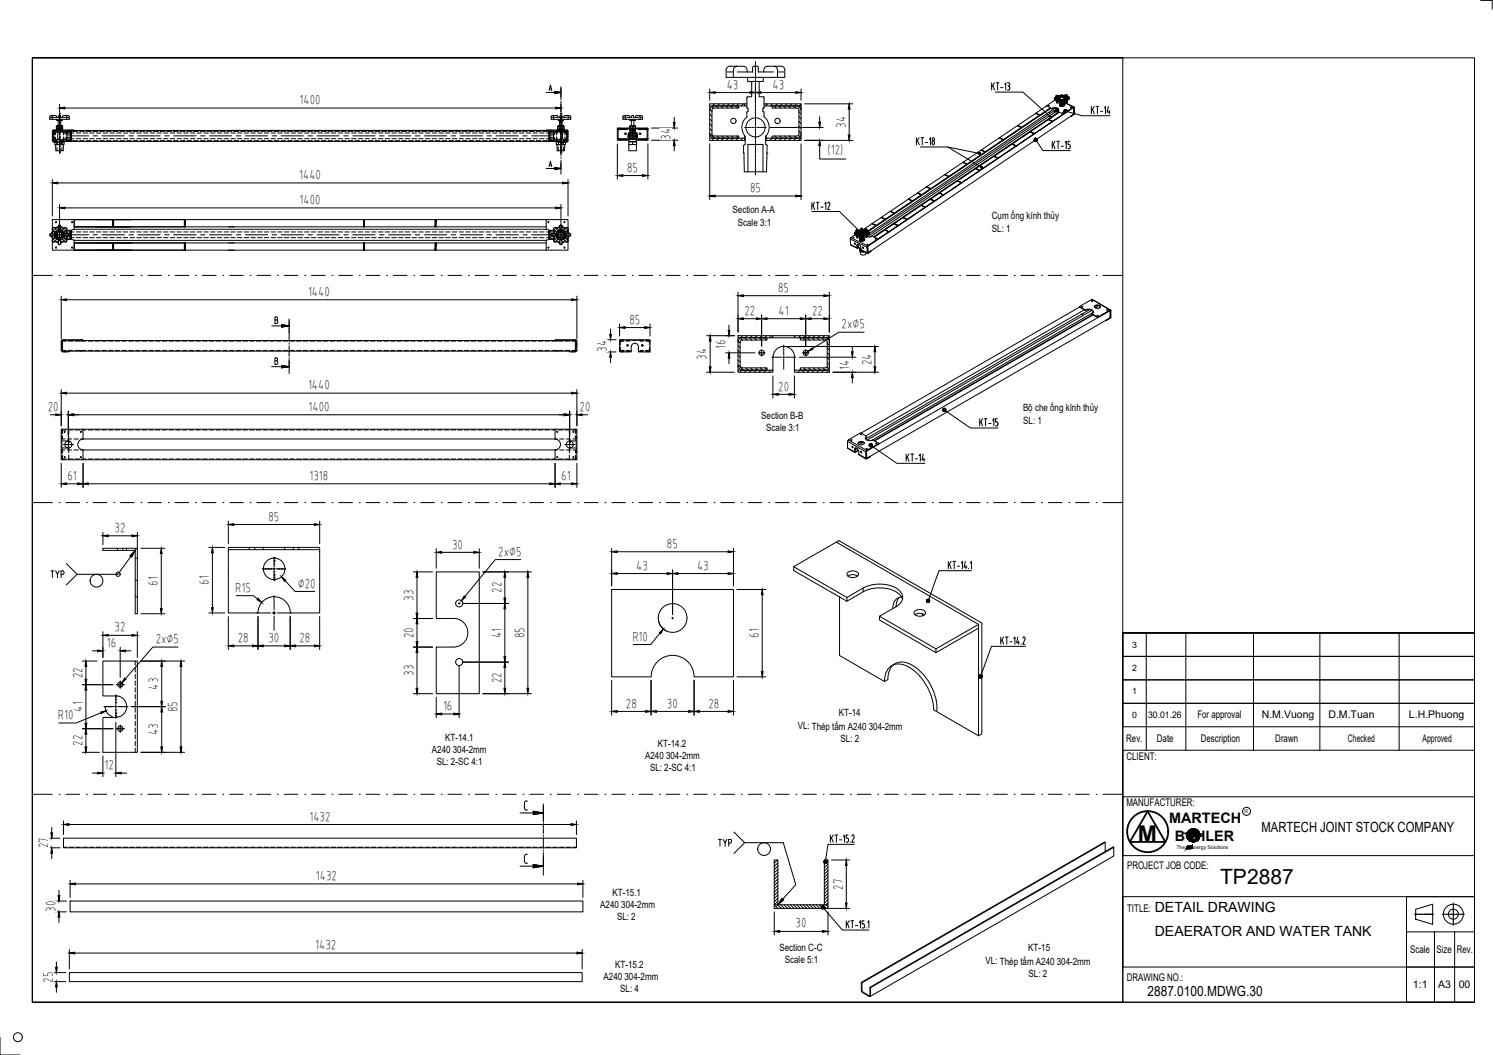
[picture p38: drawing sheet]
<svg xmlns="http://www.w3.org/2000/svg" width="420mm" height="297mm" viewBox="0 0 420 297" stroke-linecap="round" stroke-linejoin="round" font-family="sans-serif">
<defs><g id="words">
<text font-size="6.5" x="320.3" y="237.1">M</text>
<text font-size="5.9" x="343.4" y="248.9">TP2887</text>
<g font-size="4.1">
<text x="329" y="231.8">MARTECH</text>
<text x="330.7" y="236.7">B</text>
<text x="338.1" y="236.7">ILER</text>
</g>
<g font-size="4">
<text x="355" y="234.2">MARTECH JOINT STOCK COMPANY</text>
<text x="325" y="256.8">DETAIL DRAWING</text>
<text x="325" y="263.5">DEAERATOR AND WATER TANK</text>
<text x="322.9" y="280.4">2887.0100.MDWG.30</text>
</g>
<g font-size="3.8">
<text x="84.3" y="29.3">1400</text>
<text x="204.5" y="25">43</text>
<text x="217.4" y="25">43</text>
<text x="188.6" y="39.4" transform="rotate(-90 188.6 39.4)">34</text>
<text x="237.9" y="36" transform="rotate(-90 237.9 36)">34</text>
<text x="232.9" y="43.4">(12)</text>
<text x="84.2" y="50.4">1440</text>
<text x="176.5" y="48.3">85</text>
<text x="84.3" y="57.5">1400</text>
<text x="211.1" y="54.1">85</text>
<text x="86.7" y="83.3">1440</text>
<text x="219" y="82.2">85</text>
<text x="209.5" y="88.6">22</text>
<text x="219.1" y="88.7">41</text>
<text x="228.6" y="88.6">22</text>
<text x="177.1" y="91.2">85</text>
<text x="236.9" y="92.4">2x∅5</text>
<text x="170.6" y="99" transform="rotate(-90 170.6 99)">34</text>
<text x="198.8" y="101.3" transform="rotate(-90 198.8 101.3)">34</text>
<text x="204.1" y="98.2" transform="rotate(-90 204.1 98.2)">16</text>
<text x="238.8" y="104.1" transform="rotate(-90 238.8 104.1)">14</text>
<text x="245.2" y="102.8" transform="rotate(-90 245.2 102.8)">24</text>
<text x="86.7" y="109.6">1440</text>
<text x="219" y="110">20</text>
<text x="13.4" y="115.7">20</text>
<text x="86.8" y="115.7">1400</text>
<text x="163.1" y="115.7">20</text>
<text x="19" y="135.2">61</text>
<text x="87.1" y="135.2">1318</text>
<text x="157.9" y="135.2">61</text>
<text x="32.3" y="149.8">32</text>
<text x="75.6" y="146.6">85</text>
<text x="127.3" y="154.5">30</text>
<text x="187.7" y="154.3">85</text>
<text x="140.2" y="156.4">2x∅5</text>
<text x="179.1" y="160.4">43</text>
<text x="196.2" y="160.4">43</text>
<text x="44.3" y="164.9" transform="rotate(-90 44.3 164.9)">61</text>
<text x="58.7" y="164.7" transform="rotate(-90 58.7 164.7)">61</text>
<text x="66.2" y="166.6">R15</text>
<text x="83.8" y="165.4">∅20</text>
<text x="141" y="166.9" transform="rotate(-90 141 166.9)">22</text>
<text x="116.3" y="169.1" transform="rotate(-90 116.3 169.1)">33</text>
<text x="32.3" y="177.8">32</text>
<text x="116.3" y="179.7" transform="rotate(-90 116.3 179.7)">20</text>
<text x="141" y="179.6" transform="rotate(-90 141 179.6)">41</text>
<text x="147.5" y="179.7" transform="rotate(-90 147.5 179.7)">85</text>
<text x="213.4" y="179.6" transform="rotate(-90 213.4 179.6)">61</text>
<text x="30.1" y="182.2">16</text>
<text x="43.8" y="181.1">2x∅5</text>
<text x="66.9" y="180.8">28</text>
<text x="75.6" y="180.8">30</text>
<text x="84.3" y="180.8">28</text>
<text x="178" y="180.4">R10</text>
<text x="23.1" y="191" transform="rotate(-90 23.1 191)">22</text>
<text x="116.3" y="190.3" transform="rotate(-90 116.3 190.3)">33</text>
<text x="44.4" y="194.2" transform="rotate(-90 44.4 194.2)">43</text>
<text x="141" y="192.3" transform="rotate(-90 141 192.3)">22</text>
<text x="16.3" y="202.5">R10</text>
<text x="23.2" y="200.4" transform="rotate(-90 23.2 200.4)">41</text>
<text x="49.9" y="200.5" transform="rotate(-90 49.9 200.5)">85</text>
<text x="124.7" y="199.9">16</text>
<text x="176.1" y="199.2">28</text>
<text x="187.7" y="199.2">30</text>
<text x="199.3" y="199.2">28</text>
<text x="44.4" y="207" transform="rotate(-90 44.4 207)">43</text>
<text x="23.1" y="210" transform="rotate(-90 23.1 210)">22</text>
<text x="29.4" y="216.6">12</text>
<text x="87.1" y="231.1">1432</text>
<text x="13.5" y="238.9" transform="rotate(-90 13.5 238.9)">27</text>
<text x="88.9" y="247.8">1432</text>
<text x="237.1" y="250.5" transform="rotate(-90 237.1 250.5)">27</text>
<text x="15.5" y="256.7" transform="rotate(-90 15.5 256.7)">30</text>
<text x="223.9" y="261.1">30</text>
<text x="88.7" y="267.3">1432</text>
<text x="14.8" y="276.6" transform="rotate(-90 14.8 276.6)">25</text>
</g>
<g font-size="3">
<text x="337" y="202.3">For approval</text>
<text x="355.1" y="202.2">N.M.Vuong</text>
<text x="373.8" y="202.2">D.M.Tuan</text>
<text x="396.5" y="202.2">L.H.Phuong</text>
<text x="316.9" y="208.9">Rev.</text>
<text x="325.6" y="208.8">Date</text>
<text x="337.9" y="208.9">Description</text>
<text x="358.9" y="208.9">Drawn</text>
<text x="379.3" y="208.9">Checked</text>
<text x="400.3" y="208.9">Approved</text>
<text x="317" y="213.9">CLIENT:</text>
<text x="317" y="227">MANUFACTURER:</text>
<text x="317.2" y="244.6">PROJECT JOB CODE:</text>
<text x="317.2" y="256.8">TITLE:</text>
<text x="396.9" y="268.3">Scale</text>
<text x="404.2" y="268.3">Size</text>
<text x="410" y="268.3">Rev.</text>
<text x="317.1" y="276.1">DRAWING NO.:</text>
<text x="397.6" y="278.1">1:1</text>
<text x="404.7" y="278.1">A3</text>
<text x="410.5" y="278.1">00</text>
</g>
<g font-size="2.8">
<text x="206.2" y="60.1">Section A-A</text>
<text x="207.6" y="63.5">Scale 3:1</text>
<text x="279.1" y="61.8">Cụm ống kính thủy</text>
<text x="279.1" y="65.3">SL: 1</text>
<text x="214.2" y="117.8">Section B-B</text>
<text x="287.9" y="115.7">Bộ che ống kính thủy</text>
<text x="288" y="119.3">SL: 1</text>
<text x="215.6" y="121.3">Scale 3:1</text>
<text x="236.1" y="201.7">KT-14</text>
<text x="125.3" y="208.6">KT-14.1</text>
<text x="224.5" y="205.3">VL: Thép tấm A240 304-2mm</text>
<text x="236.6" y="208.9">SL: 2</text>
<text x="121.5" y="212">A240 304-2mm</text>
<text x="122.9" y="215.3">SL: 2-SC 4:1</text>
<text x="181.6" y="213.6">A240 304-2mm</text>
<text x="185.2" y="210.3">KT-14.2</text>
<text x="182.9" y="217">SL: 2-SC 4:1</text>
<text x="168.9" y="255.6">A240 304-2mm</text>
<text x="172.4" y="252.3">KT-15.1</text>
<text x="173.7" y="259">SL: 2</text>
<text x="219.3" y="267.7">Section C-C</text>
<text x="289.4" y="267.8">KT-15</text>
<text x="173.1" y="272.7">KT-15.2</text>
<text x="220.9" y="271.1">Scale 5:1</text>
<text x="277.4" y="271.4">VL: Thép tấm A240 304-2mm</text>
<text x="289.5" y="275.1">SL: 2</text>
<text x="169.9" y="276">A240 304-2mm</text>
<text x="174.5" y="279.4">SL: 4</text>
</g>
<text font-size="2.6" x="323.1" y="202.2">30.01.26</text>
<g font-size="2.5">
<text x="318.6" y="182.3">3</text>
<text x="318.6" y="188.9">2</text>
<text x="318.6" y="195.5">1</text>
<text x="318.6" y="202.1">0</text>
</g>
<g font-size="1.4">
<text x="350.3" y="229">R</text>
<text x="331.1" y="239">The</text>
<text x="335.9" y="239">nergy Solutions</text>
</g>
</g></defs>
<!-- layer: Long_AM_Visible -->
<g fill="none" stroke="#000" stroke-width=".28">
<path d="M207.3 18.7l2.4 .1 .5 .6 .1 .9M207.3 18.7l-1.8-.1a1.16 1.16 0 0 0-1.2 1.2v2h16.6v-2M207.3 18.7l-.5 .2-.3 .5-.1 2.4M211.8 19.1v1.2M211.8 19.1l.2-.4 1-.1 .4 .5M213.4 19.1v1.2h4.3M217.8 18.7l1.9-.1a1.16 1.16 0 0 1 1.2 1.2M217.8 18.7l-2.3 .1-.5 .6-.1 .9M217.8 18.7l.6 .2 .3 .5 .1 2.4M14.1 33h.6M14.4 32.5h.6M14.4 32.5l-.3 .2-.1 .9h5.5v-.9l-.4-.2"/>
<path d="M14.7 37v2.6l.4 .4M14.9 37v2.6l.2 .2M15 32.5l.8 .1 .2 .4M15 32.5l-.3 .2v.9M15 33h1.5M15.1 36.8v3h1.7v.2h-1.7M15.1 36.8h5.8M15.1 36.8l-.2 .2M15.9 35.5h.3M15.9 35.5v.9M15.9 36.4h.3M16 36.4h.1"/>
<path d="M16 33.6v.3h1.5v-.3M16.2 35.5h.9M16.2 35.5v.9M16.4 33.9v1.5M16.4 35.5v.9h-.2M16.4 36.4h.7M16.5 32.7v.3M16.6 32.5h.2M16.7 32.5l-.2 .1M16.9 32.5l.1 .5h1.5M17.1 35.5h.5M17.1 35.5v.9"/>
<path d="M17.1 33.9v1.5M17.3 35.5v.9h-.2M17.3 36.4h.3M17.5 35.5h.1M17.5 36.4h.1M17.6 35.4h-1.6v.1M17.6 35.5v.9M18.5 32.5l-.8 .1-.2 .4M18.5 32.5l.3 .2v.9M18.5 32.5h.6M18.8 33h.6M20.9 36.8v-.2h-5.8l-.4 .4"/>
<path d="M42 36.7h.1M52 36.7h.1M52 36.7h101.7h-89.6M52 36.7l-31.1 .1M64.1 36.7h.1M64.1 36.7l89.6 .1h-132.8M153.7 26h4.2M154.5 25.5l.4-1.6 .4 1.6M154.6 25h.6M155.2 33h.6M155.5 32.5h.6M156.1 32.5l.8 .1 .2 .4"/>
<path d="M156.1 32.5l-.3 .2v.9M156.1 25.7l1.8 .3-1.8 .3zM157 35.5h.5M157 35.5v.9M157 36.4h.3M157.1 35.5h.1M157.1 36.4h.1M157.1 35.4h1.5v.1M157.1 33.6v.3h1.5v-.3M157.3 35.5v.9h.2M157.5 33.9v1.5M157.5 35.5h.9"/>
<path d="M157.5 36.4h.7M157.5 35.5v.9M157.7 39.8v.2h1.8M157.7 32.5h.2M157.8 32.5l-.2 .5h-1.5M157.9 24.4v3.2M158 32.5l.1 .5h1.5M158.2 35.5v.9h.2M158.2 33.9v1.5M158.4 35.5h.3M158.4 36.4h.3M158.4 35.5v.9"/>
<path d="M158.6 36.4h.1M158.7 35.5v.9M159.5 36.8h-5.8v-.2h5.8l.4 .4M159.5 36.8v3h-142.7M159.5 36.8l.2 .2M159.6 32.5l-.8 .1-.2 .4M159.6 32.5l.3 .2v.9M159.6 32.5h.6M159.6 37v2.6M159.7 39.6l-.2 .2M159.9 37v2.6M159.9 39.6l-.4 .4"/>
<path d="M159.9 33h.6M160.2 32.5l.4 .2v.9h-5.5l.1-.9 .3-.2M175.4 33h.6M175.7 32.5h.6M175.7 32.5l-.3 .2-.1 .9h5.5v-.7M176.3 32.5l.8 .1 .1 .4M176.3 32.5l-.3 .4v.7M176.7 37.7v1.1M176.8 38.7l.2 .4M177 39.1l.1 .1M177 37.4l-.2 .3M177.1 38.1a.97 .97 0 0 1 1-1 .97 .97 0 0 1 .9 1v1.4h3.3v-3.4h-8.6v3.4h3.3v-1.4"/>
<path d="M177.1 39.1a2.25 2.25 0 0 0 1.9 0v.8M177.1 39.9l-.1 .1h2.2l-.2-.1M177.1 39.9h1.9M177.1 39.1v.8M177.2 36.8v.5h1.7v-.5M177.2 35.5h.9M177.2 35.5l.2 .9M177.2 37.2l-.2 .2M177.2 36.8h1.7M177.2 35.5h.1M177.2 36.4h.1M177.3 37.2a1.29 1.29 0 0 0-.2 1.9"/>
<path d="M177.3 35.4h1.5v1.1M177.3 36.4l.1 .1M177.3 33.6v.3h1.5v-.3M177.4 36.4h.5M177.4 35.5v.9M177.7 33.9v1.5M177.9 35.5v.9h.2M177.9 32.5h.2M177.9 32.5l-.1 .5h-1.4M178.1 35.5h.8M178.1 36.4h.6M178.1 35.5v.9"/>
<path d="M178.2 32.5l.1 .5h1.4M178.4 33.9v1.5M178.7 35.5l.2 .9M178.7 36.5l.2 .3M178.8 36.5h-1.5l-.1 .3M178.9 37.2l.2 .2M178.9 37.2a1.29 1.29 0 0 1 .1 1.9M179.2 37.4l.2 .3M179.3 37.7l.1 1-.4 .5M179.8 32.5l-.8 .1-.2 .4M179.8 32.5l.3 .4v.7M179.8 32.5h.6"/>
<path d="M180.1 33h.6M180.4 32.5l.4 .4M199.7 37.7v1.8h9.8v-.6M199.7 29.8v1.3M199.7 29.8h9.8M199.7 38.9h9.8M199.7 31.1v6.6M199.8 37.7a1.21 1.21 0 0 0 1.2 1.2M201 29.8h6.9v.6h-6.9M201 38.3h6.9v.6M201 30.4l-.5 .2-.1 .5v6.6l.1 .4 .5 .2M201 29.8a1.21 1.21 0 0 0-1.2 1.2"/>
<path d="M204.6 20.3h1.8M207.5 20.3h4.3M209.5 38.3v.6M209.5 29.2v.6h.7M210.2 29.2h-10.5v.6M210.4 21.8v1.1h4.4v-1.1M210.4 30.6l.1 .8-.3 .2v1.3a3.9 3.9 0 0 0-.5 5.5v2.3l-.4 .2 .2 7.5h6.2l.1-5.3M211.5 22.9v4.3h-1l-.3 .3v2.8l.3 .3M213.7 22.9v4.3h1.1M214.8 30.6l-.1 .8 .3 .2v1.3a3.8 3.8 0 0 1 .5 5.5v2.3l.4 .2-.1 2.2M214.8 27.2l.2 .3v2.8l-.2 .3M215 29.2h10.4v10.3h-9.8v-1.2"/>
<path d="M215 29.8h10.4M215.6 38.9h9.8M215.6 29.2v.6M218.8 20.3h1.8M224.2 38.3h-6.9v.6h6.9M224.2 29.8h-6.9v.6h6.9M224.3 30.4l.4 .2 .2 .4-.1 6.9-.5 .4M224.3 29.8a1.21 1.21 0 0 1 1.2 1.2M225.5 37.7a1.21 1.21 0 0 1-1.2 1.2M257.9 38.8v2M258.2 39.5l.5 1.3M258.7 38.8l-.8 1.2"/>
<path d="M259.2 38.8h.8M259.5 38.8v2M261.5 39.2l.4-.4v2M262.5 38.8a.39 .39 0 0 1 .5 .4 .39 .39 0 0 1-.5 .4l-.2-.4zM262.5 39.7a.51 .51 0 0 1 .5 .5 .51 .51 0 0 1-.5 .5l-.2-.3zM279.1 23.3v2M279.4 24.1l.5 1.2M279.9 23.3l-.8 1.2M280.3 23.3h.8M280.8 23.3v2M281.2 38.8l1.1 .6M281.2 38.8l-20.5 13.8"/>
<path d="M281.3 38.8l1.1 .6zM281.6 24.7h.6M282.3 39.4h.1M282.7 23.8l.3-.5v2M283.5 23.3h.3M283.5 25.3h.3M283.7 24.2h.1M283.9 23.3l.2 .2v.5l-.2 .2 .3 .4M284.1 24.7v.2M284.2 24.9l-.3 .4M286.3 35.4l-5.1 3.4M286.4 35.3l1.1 .6z"/>
<path d="M287.4 35.9l-10.2 6.9M290 37.1l1.1 .5zM290 37.1l1.1 .5M291 37.7l-5 3.4M291.4 31.9l-5.1 3.5 1.2 .5M291.4 31.9l1.2 .5M291.5 31.9l1.1 .5zM291.7 39.7l.3 .4M292.5 32.5l-5 3.3M294.5 29.8l1.5 .8M295.1 29.7l.2 .1zM295.1 33.6l1.1 .6z"/>
<path d="M295.2 29.8h-.1M295.2 31.6l.2 .1zM295.4 31.7h-.2M295.4 32.7l.2 .1M295.6 30.4l-3 2M295.7 30.5l-51.4 34.7M296 30.6l-.4-.1-51.5 34.7M296 30.6a1.39 1.39 0 0 1 1.9 .3l-.4 .3 .1 .2M296 30.5l.8-.2a.82 .82 0 0 1 1.1 .8l-.3 .3M296.1 34.2l-5 3.4M296.1 39.8v2.1M296.2 34.1l3-1.9-52.1 35.2 3-2.1"/>
<path d="M296.2 34.2h-.1M296.8 28.3l-5.4 3.6M296.8 31.1l1-.4zM296.8 28v.3M296.8 31.1l-.1 .4M296.8 31.3l.3-.1 .6 .3M296.8 27.9h.9M296.9 31.6l.3-.2 .4 .3M296.9 28.3l.4 .2M296.9 27.9l.5 .4M296.9 39.8l-.8 1.2M297 27.5l.5-.1z"/>
<path d="M297 27.5h.1M297 30.4l-52.4 35.4M297 27.5l-.2 .2M297.1 31.4l-52.3 35.3M297.2 27v.4M297.2 27.9l.3 .3-.1 .3M297.2 27l.6 .5M297.2 26.9l.1 .1M297.2 27.4h.1M297.2 27l.1 .4-.1-.3M297.3 27.9l-.1 .1M297.3 31l.2 .1"/>
<path d="M297.3 28.5l.2 .5zM297.3 27l.4 .1M297.3 28.5h.1M297.4 26.9l-.2 .1M297.4 39.8h.8M297.5 27.3h.2M297.5 27.2l-.1 .2zM297.5 28.2l.5-.2zM297.5 29h.1M297.5 27.7h-.5v-.2l-.2 .3 .2-.1M297.5 27.4h.1M297.5 27.5v.2"/>
<path d="M297.5 27.9h.2M297.5 27.5l.2 .3M297.5 27.4l.3 .2M297.5 27.7l.2 .2M297.6 28.7v.3M297.6 30.7l-.1 .1M297.6 30.6l-53.5 36M297.6 28.7l.6-.1 .5 .2M297.6 28.2l.1 .1M297.6 29h.7l.4 .2M297.6 31.4v.1M297.6 31.5l.4 .2"/>
<path d="M297.6 31.4l1.6 .7M297.7 31.5l.1 .1M297.7 27.9h.1M297.7 30.7h.1M297.7 27l.3 .3zM297.8 31.6l-.8-.4-.3 .5 .3-.4 .7 .4M297.8 30.7h.1M297.8 39.8v2.1M297.8 30.7h-.2M297.8 27.8l-.1 .2M297.8 31.6h.1M297.8 27.6l-.3-.2-.7 .1v.7"/>
<path d="M297.8 27.6v.2M297.8 27.9h.2M297.8 28.5l.9 .1M297.9 27.4h.1M297.9 31.6l-52 35.1M297.9 28.4l.2 .1M297.9 26.9l.3 .4M297.9 31.7l-51.9 35M298.1 27.3h.1M298 27.4h-.1M298.1 28.1l.1 .1M298.1 28.1l-.5 .5"/>
<path d="M298.1 31.7l-3.1 2 1.1 .5M298.1 27l.4-.2v.3M298.1 27.3l-.2 .6 .4-.4M298.1 28v.1M298.2 27.3h-.1M298.2 28.2l-.6 .5-.1-.2 .2-.3M298.2 28.3l.5 .1M298.2 28.2h.1M298.2 28.1v.1M298.2 28.2l-.2-.3-.6 .3-.1 .3 .1 .4M298.2 27.8v.2M298.3 28.2l.3 .1"/>
<path d="M298.3 29.2v.1M298.3 28l-.1 .1M298.3 29.1h.1M298.3 29.6h-.1M298.3 29.1l-.1 .1M298.3 29.3v.1M298.3 29.5l-.1 .1M298.3 29.4l-.1-.2 .2 .6M298.3 29.8h.1M298.3 27.3l.1 .3zM298.3 29.4l.1 .1M298.3 27.9l.3 .2"/>
<path d="M298.3 27.3l.4-.1 .1 .3M298.4 29l-.1 .2M298.4 29.5h.1M298.4 28.3h.2M298.4 29.5v.4M298.4 29a.46 .46 0 0 0 .5 .5 .46 .46 0 0 0 .4-.6l.2 .3M298.5 29.6h.5M298.5 29.6v.4M298.6 27h.1M298.6 26.7l.1 .4-.6 .1-.2-.3-.5-.1M298.6 28.2l.1 1M298.6 29.1v.1"/>
<path d="M298.6 28.6h.1M298.7 27.1l.1 .1zM298.7 28.5l.1-.1v.4M298.7 28.1h.1M298.7 28.1h.2M298.7 28.7l.1 .1M298.7 28.8v.1M298.7 29.2h.1M298.7 28.1l.2 .3h-.2zM298.8 28.1l-.1 .1M298.8 27.1l.7 .1M298.8 27.1l-.7 .2"/>
<path d="M298.8 28.8h.2v.4h-.2zM298.8 26.7v.4M298.9 28.1h.1M298.9 28.1l.1 .1M298.9 27.4l.8 .3M299 27h-.1M299 28l.3-.2a.5 .5 0 0 0-.5-.4 .5 .5 0 0 0-.5 .5l.4 .2M299 28.1v.4M299 29.6v.4M299 31.6l.2 .1zM299 28.5l-.1-.1 .1 .4M299 28.7l-.1 .1"/>
<path d="M299 28.5l.1 .7M299.1 29.2h-.1M299.1 28.6h.1M299.1 29.1l-.2 .2-.3-.1M299.1 31.7h.1M299.2 29.6v.3M299.2 29.5l-.2 .1M299.3 28.2h.1M299.3 27.7l-.1 .2M299.3 27.7l.4 .1M299.3 27.7v.1M299.4 27.2l.1 .1"/>
<path d="M299.4 28.1l.3-.3 .5 .2 .2 .7M299.4 28h-.2l.1 .2M299.4 27.2h.1M299.4 26.9l-.5-.2 .1 .4M299.4 27.1h-.5M299.4 28.1l-.4 .1M299.4 28.1l.1 .1M299.4 28l.1 .1M299.5 27.2l.3 .4M299.5 29.2a.66 .66 0 0 1-.6 .4 .66 .66 0 0 1-.6-.2M299.5 28.2l.6 .2M299.5 26.8l-.2 .4"/>
<path d="M299.5 29.2h.1M299.5 28.2l-.4 .1M299.5 27.8l.1 .2M299.5 29.1l-.6 .4-.6-.3M299.5 29.3l-.3 .3M299.5 29.3v.4M299.5 28.9l2.6 1.2M299.5 29.2v.1M299.5 29.4l.2 .1M299.5 29.2l.2 .2a.81 .81 0 0 1-.7 .6 .81 .81 0 0 1-.8-.5l.1-.2M299.6 28l.6 .4M299.6 29.2v.5"/>
<path d="M299.6 28l-.1 .1M299.6 29.7h.1M299.6 27.8h.1M299.6 27.9l.5 .1zM299.6 27.2l.1 .1M299.6 28.9l2.6 1.2M299.6 27.3h-.1M299.7 29.5h-.1M299.7 27.3h.1M299.7 26.8l-.2 .4M299.7 28.3l-.1 .1M299.8 27l.4-.3 .1 .5"/>
<path d="M299.8 27.7h.1M299.9 28.3l-.8 .3M299.9 27.8h.1M299.9 27.7v.1M300 28.1l.2 .3M300 26.6l-.4 .2-.2 .3M300 27.2l.5 .1zM300 27.2h.1M300 27.1l.1 .1M300 27.2l-.2 .3M300 27.5l-.1 .1M300 28v.2"/>
<path d="M300.1 27v.2M300.1 27.2h-.3M300.1 28.5h.1M300.1 28.5v.3l-.6 .1-.4 .3M300.1 28.5l-1 .3M300.2 28l.2 .3M300.2 26.8l-.5 .5M300.2 28.4l.2-.1-.1 .5zM300.3 26.9h-.1M300.3 26.9v.3M300.3 31.4l.4 .1M300.3 27.2h.1"/>
<path d="M300.3 28.8h-.1M300.3 27.7h.1M300.4 28.2v.1M300.4 28.7h.1M300.4 27.7l-.2 .2M300.5 27.2h.1M300.5 27.5l-.7-.1 .1 .4M300.5 27.5l.3-.2v.3M300.5 27.2l.3 .2M300.6 27.5l.1 .1M300.7 27.6l-.8 .2M300.8 27.7v.3l-.4 .3"/>
<path d="M300.8 27.7l-.5 .4M300.8 27.7h.1M300.8 27.4l-.1-.2h-.7l-.2 .1v.3M300.8 27.4l.1 .5M300.9 27.9l-.1 .1M301.1 39.8h-.5v.9h.3M301.2 32.8h.2M301.3 30.1h.2zM301.5 30.2h-.1M302.1 30.1l.2 .1M302.1 30.2l.1 .1M302.1 30.1l-2.9 2.1 2.9-1.9"/>
<path d="M302.1 30.3h.1M302.2 30.3v1.6M302.3 30.3l.1 1.6M302.5 31.8l-.1 .3-1 .7 1-.9M307.1 30v2M307.5 30.8l.4 1.2M307.9 30l-.8 1.2M308.4 30h.8M308.8 30v2M309.7 31.4h.6M310.8 30.4l.3-.4v2M311.9 30l-.3 1.6h.8"/>
<path d="M312.2 31.1v.9M15.5 40v.7h.6v-.7M15.7 40.7v1.7h2.1v-1.7M16.1 40.7h1.3M17.4 40v.7h.6v-.7M153.7 47.4h4.2M154.5 46.9l.4-1.5 .4 1.5M154.6 46.5h.6M156.1 47.1l1.8 .3-1.8 .3zM156.5 40v.7h.7v-.7M156.8 40.7v1.7h2.1v-1.7M157.2 40.7h1.3"/>
<path d="M157.9 45.9v3.2M158.5 40v.7h.6v-.7M177 40v.7h1.1M178.1 40v.7h1.1M179.2 40l-.1 2.4h-2.1v-1.7M210.5 48.4v-7.7h4.2v7.7M215.8 43.1h.1M228.5 57v2M228.8 57.7l.4 1.3M229.2 57l-.7 1.2M229.7 57h.8M230.1 57v2"/>
<path d="M231 58.3h.6M232.1 57.4l.3-.4v2M232.9 57.3l.3-.4 .3 .4-.6 1.7h.7M250.6 59.5l1.1 .6zM255.7 56l1.1 .6zM256.7 56.6l-5 3.4M256.8 56.6l-1.2-.5-5.1 3.4M256.8 56.6h.1M258.1 54.4l-2.4 1.7M258.3 54.3l1.1 .5zM259.2 57.9l1.1 .5M259.2 54.9l-2.4 1.7"/>
<path d="M259.3 57.8l1.1 .6zM259.3 57.8l-.1 .1M260.3 58.4l-5 3.4M260.4 58.4h-.1M260.4 40.1h.7M260.7 52.6l1.1 .6M260.7 52.6l-2.6 1.8 1.3 .4M260.8 52.6l1.1 .6zM261.8 53.2l-2.4 1.6M261.9 56.1l1.1 .5zM261.9 53.2h-.1M262.8 56.7l-2.4 1.6"/>
<path d="M263 56.6l-1.3-.5-2.4 1.7M264.4 54.3l1.1 .6zM265.5 54.9l-1.2-.5-2.5 1.7M265.5 54.9l-2.5 1.7M265.5 54.9h.1M265.9 49.1l1.1 .6M265.9 49.1l1.1 .6zM269.5 50.9l1.1 .6M269.5 50.9l-5.1 3.5M269.5 50.9l1.1 .6zM269.5 50.9v.1M270.6 51.5l-5.1 3.4"/>
<path d="M271 45.7l1.1 .6M271 45.7l1.1 .6zM271 45.7h.1M272.1 46.3h.1M272.1 46.3l-10.2 6.8M274.6 47.4l1.1 .6M274.6 47.4l1.1 .6zM275.2 43.1l.2 .1M275.7 48l-5.1 3.4M275.7 48h.1M276.1 42.2l1.1 .6M276.1 42.2l1.1 .6z"/>
<path d="M277.2 42.8l-5.1 3.4M277.2 42.8h.1M279.7 44l1.1 .6M279.7 44l1.1 .6zM279.7 44v.1M280.8 44.6h.1M280.8 44.6l-5.1 3.4M284.8 40.6l1.1 .5M284.8 40.6l-5.1 3.4M284.9 40.5l1.1 .6zM284.9 40.5l-.1 .1M285.9 41.1l-5.1 3.4"/>
<path d="M286 41.1h-.1M296.4 40.6l.5 1.3M298.7 41.2h.6M299.8 40.2l.3-.4v2.1M300.6 41.9h.3M300.9 40.7l.3 .5v.4l-.3 .2M14.1 66.4h1.2M14.1 65.9h1.2M14.2 65.9l-.2 .3 .6 .6 .1 1M14.6 66.4l.4 1.1M14.7 64.5l.8 .8 .4-.2M14.9 64.1l-.3 1.3-.5 .4"/>
<path d="M14.9 64.1l1 .8M14.9 68.1h.2M15 64.8l-.4 1M15.1 68.2l1 .1 .6 .6M15.3 66.5l.1 .6M15.3 65.9l.2 1M15.4 65.2l-.1 .5M15.4 67.8l1.1 .5M15.5 67l-.8 .8 .2 .3M15.5 65.2l-.2 .6M15.6 67l.3 .1M15.6 65.5v1.2"/>
<path d="M15.9 65.2a1.29 1.29 0 0 0-.3 1.4 1.29 1.29 0 0 0 1.2 .8M15.9 65.2a1.29 1.29 0 0 1 1.8 0 1.29 1.29 0 0 1 0 1.8M15.9 65.2l.3 .5M15.9 67.1v.2M15.9 67.3l-.8 .8M15.9 67.3l.6 .3 .2-.2M16.1 65.6l-.2 .6 .2 .5M16.2 65.6l-.2 .5 .2 .5-.3 .5M16.4 64.9l.2 .5M16.5 63.5v1.2M16.5 67.5v1.2M16.5 63.9l-1.1 .5"/>
<path d="M16.5 63.5l-.4 .5h-1M16.5 64.7l.2 .1M16.5 64.6l-.6 .3v.2M16.6 65.3h.5M16.6 66.9h.5M16.6 66.8l-.2 .5M16.6 63.4h.2M16.6 64.8h.2M16.6 68.9h.2M16.6 67.4h.2M16.7 65.3l.5 .1 .3 .4M16.7 63.4l-.2 .1"/>
<path d="M16.9 63.4l.1 .1-.1 1.3M16.9 67.4l.1 .1M17 67.5v1.2M17 68.7l-.1 .2M17 63.5l.5 .5h1M17 63.9l1.1 .5M17.1 64.6l.4 .2M17.1 65.3l.2 .1M17.3 65.4l.2 .5M17.3 66.8l-.2 .1M17.4 66.4h.6M17.4 65.9h.6"/>
<path d="M17.5 66.4l-.3 .4-.5 .1M17.5 66.4l-.2 .4M17.5 67.4h.2M17.6 64.9v.2M17.6 67.3l-.5 .3M17.7 67l-.9 .4M17.7 67l-.1 .3 .8 .8M17.7 67l1.1 .9-.2 .2M17.9 65.6v.3M17.9 66.4v.3M18 65.2l.3 .6M18 66v.2"/>
<path d="M18.1 66l1.2-.1 .2 .1-.1 .4M18.1 66.2l.1 .2M18.1 67.8l-1.1 .5M18.2 66.4h1.1M18.3 66.4l-.3 .5M18.4 64.1l-.8 .8M18.4 64.1h.2l.2 .4M18.4 68.1h.2M18.5 68.2l-1 .1-.5 .5M18.5 64.8l.4 1M18.8 64.5l-.9 .8-.3-.2M18.8 64.4l.1 1 .5 .4"/>
<path d="M18.9 66.4l-.4 1.1M19.4 66.4l-.5 .4-.1 1M20.9 61.8h-6.2v8.6h6.2M20.9 68.4h132.8M20.9 70.4h132.8M20.9 61.8h132.8M20.9 63.9h132.8M20.9 61.8v2.8M20.9 67.7h132.8M20.9 64.5h132.8M20.9 64.6a1.5 1.5 0 0 0-1.5 1.5 1.5 1.5 0 0 0 1.5 1.5v2.8M21.1 68.4h-.2v2h.2"/>
<path d="M21.1 61.8h-.2v2.1h.2M31.7 68.4h.3v2h-.3zM31.7 61.8h.3v2.1h-.3zM51.9 68.4h.2v2h-.2zM51.9 61.8h.2v2.1h-.2zM102.3 68.4h.2v2h-.2zM102.3 61.8h.2v2.1h-.2zM122.5 68.4h.2v2h-.2zM122.5 61.8h.2v2.1h-.2zM153.7 61.8h6.2v8.6h-6.2M153.7 61.8v2.8M153.7 64.6a1.5 1.5 0 0 1 1.5 1.5 1.5 1.5 0 0 1-1.5 1.5v2.8"/>
<path d="M155.2 66.4l.5 .4 .1 1M155.2 66.4h1.2M155.3 65.9l-.2 .1 .2 .4M155.7 66.4l.4 1.1M155.8 64.4v.7l-.6 .8 1.2-.1 .2-.6M155.8 64.5l.8 .8M155.8 64.5l.3-.5 .9 .9M156 68.1h.2M156.1 64.8l-.4 1M156.4 66.4l.2 .5 .3 .1M156.4 65.9l.2 .1M156.5 67.8l1.1 .5"/>
<path d="M156.5 66v.2M156.6 66.2l-.2 .2M156.6 67l-.8 .8 .2 .3M156.6 65.7l.6 .2M156.7 65.6v.3M156.7 66.4v.3M156.7 65.3h.2M156.8 67l.2 .3M156.9 64.8h.2M156.9 67.4h.2M157 64.9v.2M157 67.3l-.8 .8 .9 .2 .5 .5"/>
<path d="M157 65.1l-.2 .2M157 67.3l.6 .3M157.1 66.4l.2 .4M157.1 66.4l.4 .4 .5 .1M157.2 66.4l-.6 .1M157.3 65.4l-.2 .5M157.4 66.8l.6 .1M157.4 65.4l.6-.1-.6 .1-.3 .4M157.6 67.5v1.2M157.6 63.9l-1.1 .5M157.6 63.5l-.5 .5h-.9M157.6 67.5l.5-.1v1.3l-.4 .2-.1-.2"/>
<path d="M157.6 64.6l-.6 .3M157.7 64.8h.2M157.8 64.8l-.2-.1 .1-1.3 .4 .1-.1 1.3M157.9 66.8l.3 .5M158.1 63.5l.5 .5h1M158.1 63.9l1.1 .5M158.2 64.6l.5 .3v.2M158.2 64.9l-.3 .5M158.4 66.6l.3 .7-.5 .3M158.5 65.6l.2 .5-.2 .6M158.5 65.6l.2 .5-.2 .5M158.7 67.3l.8 .8"/>
<path d="M158.7 67.1l.3-.1 .9 .8M158.7 65.2l-.3 .5M159 65.5v1.2M159.1 65.2l.2 .7-.2 .1 .3 .4-.3 .5M159.2 65.2l.1 .5M159.2 67.8l-1.1 .5M159.3 66.4h1.1M159.3 65.9h1.1M159.3 66.5l-.1 .6M159.5 68.1h.2M159.6 68.2l-1 .1-.5 .5M159.6 64.8l.4 1"/>
<path d="M159.9 64.5l-.9 .8-.3-.2M159.9 64.2l-.3-.2-.9 .9M159.9 68l-.2 .1M159.9 64.2v.9l.6 .7M159.9 67.8v.2M160 66.4l-.4 1.1M160.5 65.9l.1 .1-.1 .4M160.5 66.4l-.5 .4-.1 1M239.4 68.9l1.9 1M239.5 66.9l-.2 .4M240.1 66.8h.2zM240.2 66.9h-.1"/>
<path d="M240.5 68.4l.2 .3zM240.5 68.4l.2 .3M240.5 65.9v.2M240.5 65.9l.6 .4M240.6 65.9h.1M240.6 66.2l.5 .3M240.7 65.4l.5 .1zM240.7 65.4l-.2 .2M240.7 65.6l-.1 .2M240.9 65.9l.3 .2-.1 .4M240.9 65h.1M240.9 65l.1 .3"/>
<path d="M241 65l.6 .3M241 64.8l-.1 .5v-.2M241 64.8l.2-.2 .5 .2 .2 .5M241 65.4h.1M241 64.7h.1M241 65.9h.1M241 66.5l.2 .5zM241 64.9l.4 .2M241 66.8l.1 .1M241.1 64.9l-.2 .1M241.1 64.8l.5 .1zM241.1 64.7v.2"/>
<path d="M241.1 69.1l.1-.2a.78 .78 0 0 1 1.1 .7M241.2 65.1v.1M241.2 69.7l.2 .2M241.2 65.3h.3M241.2 66.9l.1 .1M241.2 66.1l.5-.2zM241.2 65.5l.1 .1h-.8l.1 .2M241.2 65.3v.1M241.3 69.1v.6l.3-.1M241.3 69.1l-.1 .7M241.3 65.5l.3 .2M241.3 65.4l.3 .2"/>
<path d="M241.3 65.6l.3 .1M241.3 64.6l-.2 .1M241.3 69.7h.1M241.3 66.7v.3M241.3 67l.7-.1 .6 .3M241.3 66.6h.7l.4 .2M241.4 66.2l-.2 .3M241.4 66.6h-.1M241.4 68.8l-.1 .3M241.4 65.9h.1M241.4 65.8l-.8 .1M241.4 65.9v.1"/>
<path d="M241.5 65.1l.2 .1M241.5 69.2l-.2 .1M241.5 64.9l.2 .4M241.5 65.6l-.3-.3-.7 .2v.7l-1.1 .7 4.8 2.3 2.9-1.9-3 2.1 .1 1.7M241.5 65.6l.1 .2M241.5 64.9v.2M241.6 65.8l-.1 .1M241.6 65.4h.1M241.6 65.8l.4 .1v.3M241.6 65.7v.1M241.6 65.9h.1M241.6 68.8v.7l.7 .5"/>
<path d="M241.6 65.4l-.1 .1M241.6 66.5l.8 .1M241.6 64.9l.3 .3M241.7 66.4l.1 .1M241.7 65.9l.2 .3M241.7 64.9h.1M241.7 65.9l-.7 .4v.6M241.7 65.9h.2M241.7 69.7l-.3 .2M241.7 65.4h-.1M241.7 65.8l-.1 .1M241.8 66.1l-.4 .2"/>
<path d="M241.9 65.3l-.2 .1M241.9 65.9v.3M241.9 65.1l.3 .2M241.9 65.9l-.2 .1M241.9 65.2v.1M241.9 66.2l-.6 .3M241.9 66.2h.1M241.9 66.2l.4 .1M241.9 66v.2M241.9 65.8h.1M242 66.2h.3M242 67.2l.1 .6"/>
<path d="M242 67.2v.1M242 67.5l-.1 .1M242 65.8h.1M242 65.6l-.4-.1v.3M242 67.1h.1M242 67.3l.1 .5M242 70.5l.1 .9M242 67.1v.1M242 70.6l.5 .4 .9-.1M242 67.4l-.1 .2M242 67.3l.5 .2M242.1 67.8h.1"/>
<path d="M242.1 67.7v.1M242.1 69.9l.2 .2M242.1 67l-.1 .2M242.1 67.4l.2 .1M242.1 70.4v.4h1M242.2 64.5l.1 .6M242.2 64.4v.1M242.2 69.7l.1 .6M242.2 64.8l-.4 .2M242.2 64.6l-.5 .3M242.3 65l-.4 .1M242.3 65h.1"/>
<path d="M242.3 70.3l1.9 1M242.3 70.3l-.2 .1-.2-.6 .2 1M242.3 64.3l.2 .3zM242.3 66.2l.1 1M242.3 64.3h.1M242.3 67.1h.1M242.3 64.3l-.1 .1M242.3 65.4l-.4 .2M242.4 64.6l-.1 .4M242.4 65.1h.1zM242.4 66.6h.1M242.4 64.6l-.1 .1"/>
<path d="M242.4 66.5l.1-.1v.4M242.4 66.7h.1M242.4 66.8h.1M242.4 66.1h.2v.3zM242.4 66l.2 .1M242.4 66v.1M242.5 66l-.1 .1M242.5 64.2l.1 .2M242.5 66.8h.2v.4h-.2zM242.5 67.5h.2M242.5 67.5h-.3l.1 .4M242.5 64.2l-.2 .1"/>
<path d="M242.5 64.2l.1 .1M242.5 64.6v.4M242.5 64.6l.2 .1M242.6 64.4l.1 .7M242.6 66.4l.2 .3M242.6 66l.4 .2M242.6 66l.2 .8M242.6 64.5l.6 .2M242.7 64.9l-.1 .1M242.7 64.7l.4 .1M242.7 66l.3-.2a.5 .5 0 0 0-.5-.4 .5 .5 0 0 0-.5 .5l.4 .1M242.7 66.3l.1 .1"/>
<path d="M242.7 65.4h.1M242.7 67.5v.4M242.7 69.6l.3 .3zM242.8 66.8h.1M242.8 69.5l.1 .3M242.8 67.1h-.1M242.9 67v.1M242.9 67l-.3 .2-.2-.1M242.9 67.5h-.2M243 65.2l.3 .2M243 65.3l-.3 .1M243 65.6l.3-.2-.3 .4"/>
<path d="M243 65.7l.1 .4M243.1 65.1h-.5M243.1 66.9a.46 .46 0 0 1-.4 .5 .46 .46 0 0 1-.5-.5M243.1 65.1l.1 .2zM243.1 66.9l.1 .2M243.1 65.1v.1M243.1 66.1l-.4 .1M243.1 66.1v-.2l.4-.2a.81 .81 0 0 1 .6 1M243.2 65.2a1.14 1.14 0 0 0-1.6 .5M243.2 65.2l.2 .5M243.2 66.2h.1M243.2 66.2l.6 .2-.1-.2"/>
<path d="M243.2 66.1v.1M243.2 66.1h.1M243.2 66.2l-.4 .1M243.2 65.8h.1l-.1 .2M243.2 67.1v.1M243.2 64.7l-.1 .3M243.2 65.2l.2 .1M243.2 67.2l.2 .2a.81 .81 0 0 1-.7 .5 .81 .81 0 0 1-.8-.4l.1-.2M243.2 67.1l-.5 .4-.7-.3M243.2 67.1l-.1 .3-.6 .1M243.2 64.8l.6-.2zM243.2 67.7v-.4l-.3 .2v.4"/>
<path d="M243.2 67.2l.1 .5M243.2 66l.4 .2M243.3 67.3h.1M243.3 67.2l-.1 .1M243.3 67.3l.1 .2M243.3 67.4h.1M243.3 65.7h.2M243.3 67.7h.1M243.3 65.6l.1 .1M243.3 65.8l.5 .1zM243.4 67.4h-.1M243.4 65.3h.1"/>
<path d="M243.4 65.2l-.2 .1M243.4 64.8v.3M243.4 65.2l.1 .1M243.4 64.8l-.1 .4M243.5 66.3l-.1 .1M243.5 65.6l.1 .1M243.5 65.7h.1M243.6 66.3l-.8 .3M243.6 65.7h.1M243.6 65.6v.1M243.6 64.5h.1M243.6 65.7v.1"/>
<path d="M243.7 71.1v.3M243.7 71.3a.92 .92 0 0 1-1.6 .1M243.7 65.2h.6zM243.7 65.2l-.2 .2M243.7 65.3l.1 .2 .5-.1v-.1l.3 .2M243.7 66v.1M243.8 66l.2 .3M243.8 64.5l-.6 .3-.2 .4M243.8 64.5l.2 .1v.5M243.8 65v.2zM243.8 65.3l-.3 .2 .3-.1M243.8 65.1l-.3 .1"/>
<path d="M243.8 64.5h-.2M243.8 66.4h.1M243.9 65.7v.1M243.9 66.8h-.7l-.4 .3v-.3M243.9 64.5v.2M243.9 65.7l-.2 .1M243.9 65.8h-.1M244 64.8l-.6 .5M244 66.4v.3zM244 64.8v.3M244 69.6l.1 1.6-1.8-.9M244 69.6l-4.7-2.3 .1 1.6 1.8 .9"/>
<path d="M244 64.8v.4M244 64.8l-.5 .2M244 66.3l-.2 .1M244 66.7h-.1a.62 .62 0 0 0-.6-.3 .62 .62 0 0 0-.5 .4M244 64.8v.1M244 64.7h.1M244 65.1h.1M244 65.7h.1M244 68.8h.2zM244.1 71.2l.2 .1M244.1 66.6v.1M244.1 69.4l.1 1.7"/>
<path d="M244.1 69.8h.1M244.1 65.6l-.2 .3 .2 .3M244.1 68.9h.1M244.1 66.6l.8 .1 .7-.2 1.5 .8M244.2 69.2l-.2 .4M244.2 71.1l.1 .1-.1-1.9 57.9-39 .1 1.8-57.9 39.1M244.2 71.1l.1 .1M244.2 70.8h.1M244.2 70.7h.1M244.2 70.6v.1M244.3 65.1v.1M244.3 65.2l.3 .2"/>
<path d="M244.3 65.4l.1 .1M244.3 71.2l.9-.6-.9 .7M244.4 65.6l-.8 .1M244.5 65.6v.3M244.5 65.6l-.5 .4M244.5 65.6h.1M244.6 65.4l-.1 .1M244.6 65.4v.5M244.6 65.4l-.3-.3-.6 .1-.2 .1v.3M244.6 65.9l-.5 .3M245.4 63l1.1 .5M245.4 63l-2.5 1.7"/>
<path d="M245.4 62.9l1.1 .6zM246.3 67.2h.2zM246.4 67.3h.1M247.9 61.3l-2.5 1.7M248 61.2l1.1 .6zM249 64.8l1.1 .5M249 64.8l-3 1.9M249 61.8l-4.9 3.4M249 64.7l1.1 .6zM250.1 65.3h.1M251.5 63l1.2 .5M251.5 63l-2.5 1.8"/>
<path d="M251.6 63l1.1 .5zM251.6 60.1l-1.1-.6-2.6 1.8 1.2 .5M251.6 60.1l-2.5 1.7M251.7 60.1h-.1M252.6 63.6l-2.5 1.7M254.1 61.3l1.1 .5M254.1 61.3h.1M254.1 61.3l-2.6 1.7M254.2 61.2l1.1 .6zM255.2 61.8l-2.5 1.7M255.3 61.8h-.1M17.4 96v2.7"/>
<path d="M17.4 98.6l.2 .2M17.6 95.7h5.8v.2M17.6 95.8l-.2 .2M17.6 95.6l-.4 .4v2.6l.4 .4M19.3 98.9h142.6M76.5 91.8h4.9M77.4 90.1h.4M77.8 89.2h-.4v1.9h.4M77.8 89.2l.3 .4-.3 .5a.55 .55 0 0 1 .4 .5 .55 .55 0 0 1-.4 .5M79.2 91.4l2.2 .4-2.2 .3zM81.4 89.8v3.9M161.9 98.9v-3h-144.3v3h1.7v.2h-1.7"/>
<path d="M161.9 95.7h-5.7v.2M161.9 95.8l.2 .2v2.7l-.2 .1M161.9 95.6l.4 .4v2.8l-.4 .2-1.7 .1v-.2M174.4 95.7h8.5v3.4h-3.2a2.26 2.26 0 0 0-.6-2.4 .99 .99 0 0 0-1.4 .9l-.1 1.5h-3.2zM207.7 94.5h9.8v.6h-9.8zM207.7 95.1v9.1M208.3 96.3v6.7M208.9 95.1h7v.6h-7M208.9 95.7l-.4 .2-.2 .4M208.9 95.1a1.21 1.21 0 0 0-1.2 1.2M217.5 94.5h6.1M217.5 95.1h6.1"/>
<path d="M223.6 94.5h9.8v.6h-9.8zM232.2 95.1h-7v.6h7M232.2 95.1a1.21 1.21 0 0 1 1.2 1.2M232.2 95.7l.5 .2 .1 .4v6.7M233.4 95.1v9.1M303.8 86.5v-.2l3.5-2 5.1 3-3.5 2v.1M303.8 86.5l-61.5 35.4M303.8 86.3l1.6 1.1-1.6-.9M304.5 88.5h.2M304.5 88.4l.3 .1zM304.5 86.3h.3zM304.6 86.4h.1"/>
<path d="M305.1 87.2l-61.4 35.5M305.5 87.4a1.62 1.62 0 0 1 2.2 .5M305.5 87.2l1.1-.2a.88 .88 0 0 1 1 1l-.3 .3M306.6 87.2l-63 36.4M307.2 84.7l.3 .1zM307.3 87.4l-63.3 36.5M307.3 84.8h.1M307.3 84.3l5.2 3M307.5 88.6l-61.5 35.5M307.6 88.1h.1M307.6 88l-62.4 36.1M307.6 88.7l-61.5 35.4"/>
<path d="M308 86.1a.89 .89 0 0 1 1-.3 .89 .89 0 0 1 .6 .7 .89 .89 0 0 1-.9 .4 .89 .89 0 0 1-.7-.8zM308.6 86.6l-.2 .2M308.6 86.6l.2 .2M308.7 86l-.7 .4a1.09 1.09 0 0 1 1.7 0M308.7 86l.2 .2M308.8 86v.3l-.2-.3M308.8 88.8h.2zM308.8 88.9h.1M308.9 89.3l-1.6-1 1.6 1.1 3.5-2 .1 1.9M309.6 86.3l-.1 .4M309.7 86.3l-.4 .5M311.2 90.2h.2"/>
<path d="M311.5 87.2l.3 .1zM311.6 87.3h.1M312.4 89.3h.1M312.4 87.4l.1 .1M312.4 87.3l.2 .1M312.5 89.3l-.1 .2M312.6 87.4v1.9M312.6 89.2l-.1 .3-1.1 .7 1-.7M76.5 103.2h4.9M77.4 101.6h.4M77.8 100.7h-.4v1.9h.4M77.8 100.7l.3 .4-.3 .4a.55 .55 0 0 1 .4 .6 .55 .55 0 0 1-.4 .5"/>
<path d="M79.2 102.9l2.2 .3-2.2 .4zM81.4 101.3v3.8M207.7 104.2h9.8v.6h-9.8zM207.7 103a1.21 1.21 0 0 0 1.2 1.2M208.3 103l.2 .4 .4 .2M208.9 103.6h7v.6h-7M217.5 104.2a11.7 11.7 0 0 1 .4-5 3 3 0 0 1 3.4-1.6 3 3 0 0 1 2.3 3v3.6M223.6 104.2h9.8v.6h-9.8zM232.2 103.6h-7v.6h7M232.8 103l-.1 .4-.5 .2M233.4 103a1.21 1.21 0 0 1-1.2 1.2M266.1 115.7l.4 .2"/>
<path d="M275.7 117.9v2M276 118.6l.5 1.3M276.5 117.9l-.8 1.3M277 117.9h.8M277.4 117.9v2M278.3 119.2h.6M279.4 118.3l.3-.4v2M280.5 118.8l.3 .4M280.7 117.9h-.5v.9h.3M280.8 119.2v.3M280.8 119.5l-.1 .4h-.5M23.4 120.8h-6.2v8.6h6.2"/>
<path d="M23.4 120.8h132.8M23.4 129.4h132.8M23.4 126.7h132.8M23.4 120.8v2.8M23.4 123.6a1.5 1.5 0 0 0-1.5 1.5 1.5 1.5 0 0 0 1.5 1.5v2.8M156.2 120.8h6.1v8.6h-6.1M156.2 120.8v2.8h-132.8M156.2 126.6v2.8M156.2 123.6a1.5 1.5 0 0 1 1.5 1.5 1.5 1.5 0 0 1-1.5 1.5M238.5 124.3v1.8M238.5 126.1l2 1.1M238.5 124.3l5.2 2.9"/>
<path d="M238.5 126.1l2 1.3M238.8 123.9l5.1 2.9 3.5-2v.2l-3.5 2M238.8 123.8l-.3 .5M239.5 123.8l.2 .1zM239.5 123.9h.1M239.8 125.7l.2 .4zM239.9 125.6l.2 .4M240.5 127.2l.2 .2M240.5 126.5l.2 .7 .9-.5M240.5 126.5v.7M240.5 126.5l.2-.4 .4 .1 .4 .4 .2 .6M240.6 127.2h.1"/>
<path d="M240.7 126.1l-.1 .3M241.3 126.3l-.7 .4M241.3 126.4h.1M241.5 124.6a.89 .89 0 0 1 1-.4 .89 .89 0 0 1 .6 .8 .89 .89 0 0 1-.9 .3 .89 .89 0 0 1-.7-.7zM241.6 126.9l-.9 .5M241.7 127.2v.7l2 1.2M241.7 127.9l.1 .2M241.8 128.1l1.9 1.1M242.1 124.4l-.6 .4a1.09 1.09 0 0 1 1.7 0M242.2 124.5h.2M242.2 122.3h.2zM242.2 127.1l.3 .4z"/>
<path d="M242.2 122.4h.1M242.3 127.1l.2 .3M242.4 124.4h-.2M242.9 124.6l-1.1 .6M243.5 123.4l.4-.6-1.7-.9-3.4 2M243.7 129.1l.2 .1M243.7 127.2v1.9M243.8 126.3l.2 .1zM243.8 129l.1 .1M243.8 128.6h.1M243.8 129l.1-2 68.5-39.6v2.1l-68.5 39.6M243.8 126.4h.1"/>
<path d="M243.8 127v1.9M243.8 127.5h.1M243.9 128.5h-.1M243.9 122.8l-.3 .2a1 1 0 0 0 1.4 1.1l.7-.3M243.9 129.1l1-.6-1 .7M243.9 126.9l-.1 2.1M243.9 126.8l-.2 .4M245.4 125.6l.4 .3M245.7 123.9l1.7 .9M246.5 124.7l.2 .1zM246.5 124.9h.1M255 127.8v2.1"/>
<path d="M255.3 128.6l.5 1.3M255.8 127.8l-.8 1.3M256.3 127.8h.8M256.7 127.8v2.1M257.6 129.2h.6M258.7 128.3l.3-.5v2.1M259.8 127.8l-.3 1.6h.8M260 129v.9M38.1 154.4v18.4h.6v-18.4h-9.7v.6h9.1M64.3 154.8h25.7M74.1 154.1v.7M80.1 154.1h-15.8v18.5h8.3a4.6 4.6 0 0 1 4.5-4.6 4.6 4.6 0 0 1 4.6 4.6h8.3v-18.5h-9.9v.7"/>
<path d="M223.4 159.5l12.7-7.3 40.2 23.2v31.2l-.9 .6M223.4 159.5v1.1l14.9 8.7M223.4 159.5l14.9 8.7M235.3 152.6l40.1 23.2M266.9 158.1v2M267.2 158.8l.5 1.3M267.7 158.1l-.8 1.2M268.1 158.1h.8M268.5 158.1v2M269.4 159.4h.6M270.5 158.5l.3-.4v2M271.7 158.1l-.4 1.6h.8"/>
<path d="M271.9 159.2v.9M273 158.5l.4-.4v2M122.8 161h12.1v34.3h-12.1v-13.1h4.8a4 4 0 0 0 4.1-4 4 4 0 0 0-4.1-4.1h-4.8zM236.3 168v16.6l12.6 7.3M238.3 168.2v1.1M238.6 162.2a2.39 2.39 0 0 1 2.7 0M238.7 161.1a1.97 1.97 0 0 1 2.9 .6 1.87 1.87 0 0 1-3.3 0zM242.9 166.6l-4.6 2.7M242.9 165.6l-4.6 2.6M242.9 165.6v1M242.9 166.6a9.3 9.3 0 0 1 10.6 1.1l.5 1M242.9 165.5a9.4 9.4 0 0 1 10.6 1.1 2.67 2.67 0 0 1-1.4 4.2"/>
<path d="M247.5 173.5v1.1l15.9 9.2v-1.1M247.5 173.5l15.9 9.2M252.1 170.8l-4.6 2.7M253.1 168.2l-.7 1.1-.2 1.5M253.8 168.1a2.72 2.72 0 0 0-2.6 3.3M257.5 173.1a2.39 2.39 0 0 1 2.7 0M257.5 172a1.97 1.97 0 0 1 3 .6 1.87 1.87 0 0 1-3.3 0zM259.4 172.8l.3 .6M261.5 168.3l-.2 .5M272.6 160v.1M275.4 175.8v31.4l-12.7-7.4M275.4 176.9l-12 6.9"/>
<path d="M275.4 175.8l-12 6.9M281.6 179.4v2M282.4 179.4l-.8 1.2M282.9 179.4h.8M283.3 179.4v2M285.3 179.8l.3-.4v2M286.4 179.4l-.3 1.6h.8M287.9 179.7l.3-.4 .3 .3v.4M32.6 195.9h-3.6v-9.8h9.7v25.7h-9.7v-9.8h3.6M32.6 195.9a3 3 0 0 1 3 3 3 3 0 0 1-3 3.1M183.2 190.6h-11.1v-24.6h34.3v24.6h-11.1M183.3 190.5a6 6 0 0 1 6-6 6 6 0 0 1 6 6"/>
<path d="M248.9 191.9a4.4 4.4 0 0 1 3.3-4.9 8.2 8.2 0 0 1 6.6 3.3 15.2 15.2 0 0 1 4 9.5M249.9 191.3l-1 .6M249.9 191.3a4.3 4.3 0 0 1 3.7-4.9 10.1 10.1 0 0 1 7.8 5.6 13.7 13.7 0 0 1 2.2 8.3M276.3 189.6l-.2 .5M281.9 180.1l.5 1.3M284.2 180.7h.6M286.6 180.5v.9M287.4 181.3v.1M288.4 180.1l-.6 1.3h.7M17.9 236h144.3v2.7h-144.3zM146.3 228.9h6.6M147.6 226.2v1.5l.5 .3"/>
<path d="M148 228.1h.4M148.4 225.5l-.6 .1-.2 .6M150.1 228.4l2.8 .5-2.8 .4zM152.9 226.3v5.1M233.7 235.1v2M234 235.9l.5 1.2M234.5 235.1l-.8 1.2M234.9 235.1h.9M235.4 235.1v2M236.2 236.5h.7M237.4 235.5l.3-.4v2M238.1 237.1h.4"/>
<path d="M238.5 236l.3 .2v.5l-.3 .4M238.7 235.1h-.6v.9h.4M239.3 237v.1M239.7 235.4l.4-.3 .3 .3-.7 1.7h.7M311 239.5v-2.3l-.1-.1-68.5 39.5v2.3M311 237.2l-68.4 39.5v2.4l2 1.3M311 239.4l.1 .3M313.4 238.6l-.1-.2-68.5 39.6v2.3M19.7 253.7h144.3v3h-144.3zM146.3 243.9h6.6M147.6 241.2v1.5l.5 .3M148 243.1h.4"/>
<path d="M148.4 240.5l-.6 .1-.2 .5M150.1 243.4l2.8 .5-2.8 .4zM152.9 241.3v5.1M217.9 254.7h15.1M218.9 254.7v-12.6h-1v13.7h15.1v-13.7h-1v12.6M231.9 255.8l.3 .3M232.4 241.8v.4M238.2 259.2v2.1M238.5 260l.5 1.3M239 259.2l-.8 1.3M239.4 259.2h.8M239.9 259.2v2.1"/>
<path d="M241.9 259.7l.2-.5v2.1M243.2 259.2h-.6v1h.4M244.2 259.7l.3-.5v2.1M313.3 241.1l-68.4 39.5M313.3 241.1l.1-2.5-68.4 39.5v2.3M19.5 273.8h144.3v2.6h-144.3zM240.7 260.6h.6M242.4 276.6l.2 .1M242.4 278.9l.4 .6M242.6 261.3h.4M242.7 279.5l1.9 1.1M243 260.1l.3 .5"/>
<path d="M243.2 260.6v.2M243.3 260.8l-.3 .5M243.8 261.2v.1M244.8 278l.2 .1M244.8 280.2l-.2 .1M245 280.3l-.4 .2"/>
<circle cx="176" cy="37.6" r=".23"/>
<circle cx="178.1" cy="38.2" r=".95"/>
<circle cx="180.1" cy="37.6" r=".23"/>
<circle cx="206.4" cy="34" r=".74"/>
<circle cx="212.6" cy="35.9" r="2.69"/>
<circle cx="218.8" cy="34" r=".74"/>
<circle cx="15.8" cy="62.5" r=".15"/>
<circle cx="15.8" cy="69.7" r=".15"/>
<circle cx="16.8" cy="66.1" r=".74"/>
<circle cx="16.8" cy="66.1" r=".99"/>
<circle cx="20.3" cy="69.7" r=".15"/>
<circle cx="20.3" cy="62.5" r=".15"/>
<circle cx="154.3" cy="69.7" r=".15"/>
<circle cx="154.3" cy="62.5" r=".15"/>
<circle cx="157.9" cy="66.1" r=".74"/>
<circle cx="157.9" cy="66.1" r="1.29"/>
<circle cx="157.9" cy="66.1" r=".99"/>
<circle cx="158.9" cy="62.5" r=".15"/>
<circle cx="158.9" cy="69.7" r=".15"/>
<circle cx="176.6" cy="97.2" r=".23"/>
<circle cx="180.7" cy="97.2" r=".23"/>
<circle cx="214.4" cy="99.3" r=".74"/>
<circle cx="226.8" cy="99.3" r=".74"/>
<circle cx="18.2" cy="128.7" r=".15"/>
<circle cx="18.2" cy="121.5" r=".15"/>
<circle cx="19.2" cy="125.1" r=".99"/>
<circle cx="22.8" cy="128.7" r=".15"/>
<circle cx="22.8" cy="121.5" r=".15"/>
<circle cx="156.8" cy="121.5" r=".15"/>
<circle cx="156.8" cy="128.7" r=".15"/>
<circle cx="160.3" cy="125.1" r=".99"/>
<circle cx="161.4" cy="121.5" r=".15"/>
<circle cx="161.4" cy="128.7" r=".15"/>
<circle cx="77.2" cy="160.2" r="3"/>
<circle cx="129.2" cy="169.9" r=".99"/>
<circle cx="189.3" cy="174" r="4"/>
<circle cx="33.8" cy="192.8" r=".74"/>
<circle cx="129.2" cy="186.4" r=".99"/>
<circle cx="33.8" cy="205.2" r=".74"/>
</g>
<!-- layer: Long_AM_Hidden -->
<g fill="none" stroke="#000" stroke-width=".28">
<path d="M14.7 37.6h.2M14.7 38.5h.2M14.7 38h.2M15.1 37h1M15.1 39.6h1M15.3 38.6v.6h.3M15.6 36.6v.4M15.6 39.6v.4M15.6 37.3v.7M15.6 38.6v.6M15.6 37.3h-.3v.7M15.6 39.2l.2 .1"/>
<path d="M15.7 36.6v.2M15.8 39.3a1.53 1.53 0 0 1 1.9 .3M15.8 39.9h1.9M15.8 39.9l-.3 .1h2.5l-.3-.1M15.8 39.3v.6M15.9 36.6v.4M15.9 39.6v.4M16 36.8h1.5M16 36.4v.1M16 37.2l-.4 .1M16 36.8v.4M16 36.8h1.4"/>
<path d="M16 36.5v.3M16 39.9v.9M16 36.8h.1M16.8 37h1.2M16.8 39.6h1.2M16.9 37.4h-.6v1.8h.6M17.4 36.5v.3M17.4 39.9v.9M17.4 36.8h.1M17.5 36.8a1.1 1.1 0 0 1-1.5 .4M17.5 36.4l-1.5 .1M17.6 37.4h1.2"/>
<path d="M17.6 39.2h1.2M17.7 39.6v.3M17.7 39.6h.2M17.7 36.6v.2M17.9 38.6v1M18.6 38.6v.9l.2 .2M18.6 37.1l-.7-.1v1M18.6 39.4l-.7 .2M18.6 39.6h1.3M18.8 38.6v.9M18.8 36.9v2.8M18.8 36.9v1.1"/>
<path d="M18.8 36.9h1.1M18.8 37.4h1.1M18.8 37.7h1.1M18.8 39.1h1.1M18.8 38.8h1.1M19.3 36.6v.2M19.4 37.4h.7M19.4 39.2h.7M19.9 36.9v2.8h-1.1M19.9 36.9v.2M19.9 37h-1.3v1M19.9 37.1v.9"/>
<path d="M19.9 38.6v.9M19.9 37.1h.1M19.9 39.5h.1M19.9 39.5v.2h-1.1M20 37.1v2.4M20 37.1v.9M20 38.6v.9M20.1 36.6v.4M20.1 39.6v.2M20.1 37.5h.7M20.1 39.1h.7M20.4 36.6v.4"/>
<path d="M20.4 39.6v.2M20.5 37h1.3M20.5 39.6h1.3M21.5 37.5h1.2M21.5 39.1h1.2M22.4 37h1.3M22.4 39.6h1.3M23.4 37.5h1.2M23.4 39.1h1.2M24.3 37h1.3M24.3 39.6h1.3M25.2 37.5h1.3"/>
<path d="M25.2 39.1h1.3M26.2 37h1.2M26.2 39.6h1.2M27.1 37.5h1.3M27.1 39.1h1.3M28.1 37h1.2M28.1 39.6h1.2M29 37.5h1.3M29 39.1h1.3M30 37h1.2M30 39.6h1.2M30.9 37.5h1.3"/>
<path d="M30.9 39.1h1.3M31.9 37h1.2M31.9 39.6h1.2M32.8 37.5h1.3M32.8 39.1h1.3M33.7 37h1.3M33.7 39.6h1.3M34.7 37.5h1.2M34.7 39.1h1.2M35.6 37h1.3M35.6 39.6h1.3M36.6 37.5h1.2"/>
<path d="M36.6 39.1h1.2M37.5 37h1.3M37.5 39.6h1.3M38.5 37.5h1.3M38.5 39.1h1.3M39.4 37h1.3M39.4 39.6h1.3M40.4 37.5h1.2M40.4 39.1h1.2M41.3 37h1.3M41.3 39.6h1.3M42.2 37.5h1.3"/>
<path d="M42.2 39.1h1.3M43.2 37h1.2M43.2 39.6h1.2M44.2 37.5h1.2M44.2 39.1h1.2M45.1 37h1.3M45.1 39.6h1.3M46 37.5h1.3M46 39.1h1.3M47 37h1.3M47 39.6h1.3M47.9 37.5h1.3"/>
<path d="M47.9 39.1h1.3M48.9 37h1.2M48.9 39.6h1.2M49.8 37.5h1.3M49.8 39.1h1.3M50.8 37h1.2M50.8 39.6h1.2M51.7 37.5h1.3M51.7 39.1h1.3M52.7 37h1.2M52.7 39.6h1.2M53.6 37.5h1.3"/>
<path d="M53.6 39.1h1.3M54.5 37h1.3M54.5 39.6h1.3M55.5 37.5h1.2M55.5 39.1h1.2M56.4 37h1.3M56.4 39.6h1.3M57.4 37.5h1.2M57.4 39.1h1.2M58.3 37h1.3M58.3 39.6h1.3M59.3 37.5h1.2"/>
<path d="M59.3 39.1h1.2M60.2 37h1.3M60.2 39.6h1.3M61.2 37.5h1.2M61.2 39.1h1.2M62.1 37h1.3M62.1 39.6h1.3M63 37.5h1.3M63 39.1h1.3M64 37h1.2M64 39.6h1.2M64.9 37.5h1.3"/>
<path d="M64.9 39.1h1.3M65.9 37h1.2M65.9 39.6h1.2M66.8 37.5h1.3M66.8 39.1h1.3M67.8 37h1.2M67.8 39.6h1.2M68.7 37.5h1.3M68.7 39.1h1.3M69.6 37h1.3M69.6 39.6h1.3M70.6 37.5h1.2"/>
<path d="M70.6 39.1h1.2M71.5 37h1.3M71.5 39.6h1.3M72.5 37.5h1.2M72.5 39.1h1.2M73.4 37h1.3M73.4 39.6h1.3M74.4 37.5h1.2M74.4 39.1h1.2M75.3 37h1.3M75.3 39.6h1.3M76.3 37.5h1.2"/>
<path d="M76.3 39.1h1.2M77.2 37h1.3M77.2 39.6h1.3M78.1 37.5h1.3M78.1 39.1h1.3M79.1 37h1.2M79.1 39.6h1.2M80.1 37.5h1.2M80.1 39.1h1.2M81 37h1.3M81 39.6h1.3M82 37.5h1.2"/>
<path d="M82 39.1h1.2M82.9 37h1.3M82.9 39.6h1.3M83.8 37.5h1.3M83.8 39.1h1.3M84.8 37h1.2M84.8 39.6h1.2M85.7 37.5h1.3M85.7 39.1h1.3M86.7 37h1.2M86.7 39.6h1.2M87.6 37.5h1.3"/>
<path d="M87.6 39.1h1.3M88.6 37h1.2M88.6 39.6h1.2M89.5 37.5h1.3M89.5 39.1h1.3M90.4 37h1.3M90.4 39.6h1.3M91.4 37.5h1.3M91.4 39.1h1.3M92.3 37h1.3M92.3 39.6h1.3M93.3 37.5h1.2"/>
<path d="M93.3 39.1h1.2M94.2 37h1.3M94.2 39.6h1.3M95.2 37.5h1.2M95.2 39.1h1.2M96.1 37h1.3M96.1 39.6h1.3M97.1 37.5h1.2M97.1 39.1h1.2M98 37h1.3M98 39.6h1.3M98.9 37.5h1.3"/>
<path d="M98.9 39.1h1.3M99.9 37h1.2M99.9 39.6h1.2M100.8 37.5h1.3M100.8 39.1h1.3M101.8 37h1.2M101.8 39.6h1.2M102.7 37.5h1.3M102.7 39.1h1.3M103.7 37h1.2M103.7 39.6h1.2M104.6 37.5h1.3"/>
<path d="M104.6 39.1h1.3M105.6 37h1.2M105.6 39.6h1.2M106.5 37.5h1.3M106.5 39.1h1.3M107.4 37h1.3M107.4 39.6h1.3M108.4 37.5h1.2M108.4 39.1h1.2M109.3 37h1.3M109.3 39.6h1.3M110.3 37.5h1.2"/>
<path d="M110.3 39.1h1.2M111.2 37h1.3M111.2 39.6h1.3M112.2 37.5h1.3M112.2 39.1h1.3M113.1 37h1.3M113.1 39.6h1.3M114 37.5h1.3M114 39.1h1.3M115 37h1.2M115 39.6h1.2M116 37.5h1.2"/>
<path d="M116 39.1h1.2M116.9 37h1.3M116.9 39.6h1.3M117.9 37.5h1.2M117.9 39.1h1.2M118.8 37h1.3M118.8 39.6h1.3M119.7 37.5h1.3M119.7 39.1h1.3M120.7 37h1.2M120.7 39.6h1.2M121.6 37.5h1.3"/>
<path d="M121.6 39.1h1.3M122.6 37h1.2M122.6 39.6h1.2M123.5 37.5h1.3M123.5 39.1h1.3M124.5 37h1.2M124.5 39.6h1.2M125.4 37.5h1.3M125.4 39.1h1.3M126.4 37h1.2M126.4 39.6h1.2M127.3 37.5h1.3"/>
<path d="M127.3 39.1h1.3M128.2 37h1.3M128.2 39.6h1.3M129.2 37.5h1.2M129.2 39.1h1.2M130.1 37h1.3M130.1 39.6h1.3M131.1 37.5h1.2M131.1 39.1h1.2M132 37h1.3M132 39.6h1.3M133 37.5h1.2"/>
<path d="M133 39.1h1.2M133.9 37h1.3M133.9 39.6h1.3M134.8 37.5h1.3M134.8 39.1h1.3M135.8 37h1.3M135.8 39.6h1.3M136.7 37.5h1.3M136.7 39.1h1.3M137.7 37h1.2M137.7 39.6h1.2M138.6 37.5h1.3"/>
<path d="M138.6 39.1h1.3M139.6 37h1.2M139.6 39.6h1.2M140.5 37.5h1.3M140.5 39.1h1.3M141.5 37h1.2M141.5 39.6h1.2M142.4 37.5h1.3M142.4 39.1h1.3M143.3 37h1.3M143.3 39.6h1.3M144.3 37.5h1.2"/>
<path d="M144.3 39.1h1.2M145.2 37h1.3M145.2 39.6h1.3M146.2 37.5h1.2M146.2 39.1h1.2M147.2 37h1.2M147.2 39.6h1.2M148.1 37.5h1.3M148.1 39.1h1.3M149 37h1.3M149 39.6h1.3M150 37.5h1.2"/>
<path d="M150 39.1h1.2M150.9 37h1.3M150.9 39.6h1.3M151.8 37.5h1.3M151.8 39.1h1.3M152.8 37h1.3M152.8 39.6h1.3M153.8 37.5h.7M153.8 39.1h.7M154.2 36.6v.4M154.2 39.6v.2M154.5 36.6v.4"/>
<path d="M154.5 39.6v.2M154.5 37.4h.7M154.5 39.2h.7M154.6 37.1v2.4M154.6 37.1h.1M154.6 39.5h.1M154.6 37.1v.9M154.6 38.6v.9M154.7 37h1.3v1M154.7 37.1v.9M154.7 38.6v.9M154.7 39.6h1.3"/>
<path d="M154.7 39.5v.2h1M154.7 36.9v2.8h1M154.7 36.9h1M154.7 37.4h1M154.7 37.7h1M154.7 39.1h1M154.7 38.8h1M154.7 36.9v.2M155.2 36.6v.2M155.7 36.9v2.8M155.7 36.9l.1 1.1M155.8 38.6v.9"/>
<path d="M155.8 37.4h1.2M155.8 39.2h1.2M156 38.6v.9l-.3 .2M156 37.1h.6M156 39.4h.6M156.6 37h1.3M156.6 39.6h1.3M156.6 37.1v.9M156.6 38.6v.8M156.6 37.1l.1 .9M156.6 39.4l.1 .2M156.7 39.6h.2"/>
<path d="M156.7 38.6v1M156.8 36.6v.2M156.9 39.9h1.9M156.9 39.9l-.4 .1h2.6l-.3-.1M156.9 39.6v.3M157.1 36.8h1.5M157.1 36.8a1.1 1.1 0 0 0 1.5 .4M157.1 36.4v.1M157.1 36.8h1.4M157.1 36.5v.3M157.1 39.9v.9M157.1 36.8h.1"/>
<path d="M157.6 37.4h.7v1.8h-.7M158.5 37h1M158.5 39.6h1M158.5 36.5v.3M158.5 39.9v.9M158.5 36.8h.1M158.6 36.4l-1.5 .1M158.6 37.2l.4 .1M158.6 36.8v.4M158.7 36.6v.4M158.7 39.6v.4M158.8 39.3a1.55 1.55 0 0 0-1.9 .3"/>
<path d="M158.8 39.3v.6M158.8 36.6v.2M159 37.3h.3v.7M159 37.3v.7M159 38.6v.6M159 39.2l-.2 .1M159 36.6v.4M159 39.6v.4M159.3 38.6v.6h-.3M159.6 37.6h.3M159.6 38.5h.3M159.6 38h.3"/>
<path d="M173.7 36.3h8.6M173.7 39.3h3.3M174.3 36.1v.4M174.3 39.1v.4M174.6 36.1v.4M174.6 39.1v.4M175.8 36.2h-2.1l2.1 .1M176.5 36.3v.2l-2.6 .1 .1 2.4 2.5 .1v.2h-2.5l-.3-.4M176.5 36.3h-2.5l-.3 .3M176.5 36.1v.2M177 36.1v.2M179 39.3h3.3"/>
<path d="M179 36.1v.2M179.5 36.1v.2M180.3 36.2v.1M181.5 36.1v.4M181.5 39.1v.4M181.8 36.1v.4M181.8 39.1v.4M182.3 36.6l-.2-.3h-2.5v.2l2.5 .1v2.4l-2.5 .1v.2h2.5l.2-.4M182.3 36.2h-2h2M16 41.5v.9M16.1 40.7v-.7l.3-.1 1 .1v.7M17.4 41.5v.9"/>
<path d="M157.1 41.5v.9M157.2 40.7v-.7l.3-.1 1 .1v.7M158.5 41.5v.9M18.3 67.3h.2M18.3 64.9h.2M18.6 65.3v.6M18.6 66.4v.5M18.7 67.4h1.2M18.8 64.8v.5M18.8 67v.4zM18.8 64.8l-.1 .1M18.8 64.9v.3"/>
<path d="M18.8 65.7v.2M18.8 66.4v.1M18.8 65.8v.1M18.8 67.2h1.1M18.8 65.1h1.1M18.8 64.8h1.1M19.5 66.3h.4M19.5 65.9h.4M19.9 65.8v-1v2.6v-1M19.9 64.9l.2 .1v2.3h-.2M20.1 65.3h.7M20.1 66.9h.7"/>
<path d="M21.5 65.3h1.2M21.5 66.9h1.2M23.4 65.3h1.2M23.4 66.9h1.2M25.2 65.3h1.3M25.2 66.9h1.3M27.1 65.3h1.3M27.1 66.9h1.3M29 65.3h1.3M29 66.9h1.3M30.9 65.3h1.3M30.9 66.9h1.3"/>
<path d="M32.8 65.3h1.3M32.8 66.9h1.3M34.7 65.3h1.2M34.7 66.9h1.2M36.6 65.3h1.2M36.6 66.9h1.2M38.5 65.3h1.3M38.5 66.9h1.3M40.4 65.3h1.2M40.4 66.9h1.2M42.2 65.3h1.3M42.2 66.9h1.3"/>
<path d="M44.2 65.3h1.2M44.2 66.9h1.2M46 65.3h1.3M46 66.9h1.3M47.9 65.3h1.3M47.9 66.9h1.3M49.8 65.3h1.3M49.8 66.9h1.3M51.7 65.3h1.3M51.7 66.9h1.3M53.6 65.3h1.3M53.6 66.9h1.3"/>
<path d="M55.5 65.3h1.2M55.5 66.9h1.2M57.4 65.3h1.2M57.4 66.9h1.2M59.3 65.3h1.2M59.3 66.9h1.2M61.2 65.3h1.2M61.2 66.9h1.2M63 65.3h1.3M63 66.9h1.3M64.9 65.3h1.3M64.9 66.9h1.3"/>
<path d="M66.8 65.3h1.3M66.8 66.9h1.3M68.7 65.3h1.3M68.7 66.9h1.3M70.6 65.3h1.2M70.6 66.9h1.2M72.5 65.3h1.2M72.5 66.9h1.2M74.4 65.3h1.2M74.4 66.9h1.2M76.3 65.3h1.2M76.3 66.9h1.2"/>
<path d="M78.1 65.3h1.3M78.1 66.9h1.3M80.1 65.3h1.2M80.1 66.9h1.2M82 65.3h1.2M82 66.9h1.2M83.8 65.3h1.3M83.8 66.9h1.3M85.7 65.3h1.3M85.7 66.9h1.3M87.6 65.3h1.3M87.6 66.9h1.3"/>
<path d="M89.5 65.3h1.3M89.5 66.9h1.3M91.4 65.3h1.3M91.4 66.9h1.3M93.3 65.3h1.2M93.3 66.9h1.2M95.2 65.3h1.2M95.2 66.9h1.2M97.1 65.3h1.2M97.1 66.9h1.2M98.9 65.3h1.3M98.9 66.9h1.3"/>
<path d="M100.8 65.3h1.3M100.8 66.9h1.3M102.7 65.3h1.3M102.7 66.9h1.3M104.6 65.3h1.3M104.6 66.9h1.3M106.5 65.3h1.3M106.5 66.9h1.3M108.4 65.3h1.2M108.4 66.9h1.2M110.3 65.3h1.2M110.3 66.9h1.2"/>
<path d="M112.2 65.3h1.3M112.2 66.9h1.3M114 65.3h1.3M114 66.9h1.3M116 65.3h1.2M116 66.9h1.2M117.9 65.3h1.2M117.9 66.9h1.2M119.7 65.3h1.3M119.7 66.9h1.3M121.6 65.3h1.3M121.6 66.9h1.3"/>
<path d="M123.5 65.3h1.3M123.5 66.9h1.3M125.4 65.3h1.3M125.4 66.9h1.3M127.3 65.3h1.3M127.3 66.9h1.3M129.2 65.3h1.2M129.2 66.9h1.2M131.1 65.3h1.2M131.1 66.9h1.2M133 65.3h1.2M133 66.9h1.2"/>
<path d="M134.8 65.3h1.3M134.8 66.9h1.3M136.7 65.3h1.3M136.7 66.9h1.3M138.6 65.3h1.3M138.6 66.9h1.3M140.5 65.3h1.3M140.5 66.9h1.3M142.4 65.3h1.3M142.4 66.9h1.3M144.3 65.3h1.2M144.3 66.9h1.2"/>
<path d="M146.2 65.3h1.2M146.2 66.9h1.2M148.1 65.3h1.3M148.1 66.9h1.3M150 65.3h1.2M150 66.9h1.2M151.8 65.3h1.3M151.8 66.9h1.3M153.8 65.3h.7M153.8 66.9h.7M154.7 64.8v2.6M154.7 64.9l-.2 .1v2.3h.2"/>
<path d="M154.7 64.8v1M154.7 66.4v1M154.7 67.2h1M154.7 66.3h.4M154.7 65.9h.4M154.7 65.1h1M154.7 64.8h1M155.8 64.8v.5M155.8 67l-.1 .4zM155.8 64.8l.1 .1M155.8 64.9v.3M155.8 65.7v.1"/>
<path d="M155.8 66.5h.1M155.9 67.4h-1.2M156 65.3v.6M156 66.4v.5M156.1 67.3h.2M156.1 64.9h.2M17.2 96.7h.2M17.2 97h.2M17.2 97.5h.2M17.6 98.7h1M17.6 96h1M18.1 95.7v.3"/>
<path d="M18.1 98.7v.4M18.2 95.7v.2M18.4 95.7v.3M18.4 98.7v.4M19.2 98.7h1.3M19.2 96h1.3M20.2 95.7v.2M21.1 98.7h1.3M21.1 96h1.3M21.8 95.7v.2M22.6 95.7v.3M22.6 98.7v.2"/>
<path d="M22.9 95.7v.3M22.9 98.7v.2M23 98.7h1.3M23 96h1.3M24.9 98.7h1.3M24.9 96h1.3M26.8 98.7h1.2M26.8 96h1.2M28.7 98.7h1.2M28.7 96h1.2M30.6 98.7h1.2M30.6 96h1.2"/>
<path d="M32.5 98.7h1.2M32.5 96h1.2M34.3 98.7h1.3M34.3 96h1.3M36.2 98.7h1.3M36.2 96h1.3M38.1 98.7h1.3M38.1 96h1.3M40 98.7h1.3M40 96h1.3M41.9 98.7h1.3M41.9 96h1.3"/>
<path d="M43.8 98.7h1.2M43.8 96h1.2M45.7 98.7h1.2M45.7 96h1.2M47.6 98.7h1.2M47.6 96h1.2M49.4 98.7h1.3M49.4 96h1.3M51.4 98.7h1.2M51.4 96h1.2M53.3 98.7h1.2M53.3 96h1.2"/>
<path d="M55.1 98.7h1.3M55.1 96h1.3M57 98.7h1.3M57 96h1.3M58.9 98.7h1.3M58.9 96h1.3M60.8 98.7h1.3M60.8 96h1.3M62.7 98.7h1.3M62.7 96h1.3M64.6 98.7h1.2M64.6 96h1.2"/>
<path d="M66.5 98.7h1.2M66.5 96h1.2M68.4 98.7h1.2M68.4 96h1.2M70.2 98.7h1.3M70.2 96h1.3M72.1 98.7h1.3M72.1 96h1.3M74 98.7h1.3M74 96h1.3M75.9 98.7h1.3M75.9 96h1.3"/>
<path d="M77.8 98.7h1.3M77.8 96h1.3M79.7 98.7h1.2M79.7 96h1.2M81.6 98.7h1.2M81.6 96h1.2M83.5 98.7h1.3M83.5 96h1.3M85.3 98.7h1.3M85.3 96h1.3M87.2 98.7h1.3M87.2 96h1.3"/>
<path d="M89.2 98.7h1.2M89.2 96h1.2M91 98.7h1.3M91 96h1.3M92.9 98.7h1.3M92.9 96h1.3M94.8 98.7h1.3M94.8 96h1.3M96.7 98.7h1.3M96.7 96h1.3M98.6 98.7h1.3M98.6 96h1.3"/>
<path d="M100.5 98.7h1.2M100.5 96h1.2M102.4 98.7h1.2M102.4 96h1.2M104.3 98.7h1.2M104.3 96h1.2M106.2 98.7h1.2M106.2 96h1.2M108 98.7h1.3M108 96h1.3M109.9 98.7h1.3M109.9 96h1.3"/>
<path d="M111.8 98.7h1.3M111.8 96h1.3M113.7 98.7h1.3M113.7 96h1.3M115.6 98.7h1.2M115.6 96h1.2M117.5 98.7h1.2M117.5 96h1.2M119.4 98.7h1.2M119.4 96h1.2M121.3 98.7h1.2M121.3 96h1.2"/>
<path d="M123.1 98.7h1.3M123.1 96h1.3M125.1 98.7h1.2M125.1 96h1.2M127 98.7h1.2M127 96h1.2M128.8 98.7h1.3M128.8 96h1.3M130.7 98.7h1.3M130.7 96h1.3M132.6 98.7h1.3M132.6 96h1.3"/>
<path d="M134.5 98.7h1.3M134.5 96h1.3M136.4 98.7h1.2M136.4 96h1.2M138.3 98.7h1.2M138.3 96h1.2M140.2 98.7h1.2M140.2 96h1.2M142.1 98.7h1.2M142.1 96h1.2M143.9 98.7h1.3M143.9 96h1.3"/>
<path d="M145.8 98.7h1.3M145.8 96h1.3M147.7 98.7h1.3M147.7 96h1.3M149.6 98.7h1.3M149.6 96h1.3M151.5 98.7h1.3M151.5 96h1.3M153.4 98.7h1.2M153.4 96h1.2M155.3 98.7h1.2M155.3 96h1.2"/>
<path d="M156.6 95.7v.3M156.6 98.7v.2M156.9 95.7v.3M156.9 98.7v.2M157.2 98.7h1.3M157.2 96h1.3M157.7 95.7v.2M159 98.7h1.3M159 96h1.3M159.3 95.7v.2M161 98.7h.9M161 96h.9"/>
<path d="M161.2 95.7v.3M161.2 98.7v.4M161.3 95.7v.2M161.5 95.7v.3M161.5 98.7v.4M162.1 96.7h.2M162.1 97h.2M162.1 97.5h.2M174.4 98.5l.2 .3 1 .1h-1.2M174.4 95.9h1.2M174.6 97.7l.1 1h.9M174.8 95.9l-.4 .4"/>
<path d="M174.9 95.7v.3M174.9 98.7v.4M175.2 95.7v.3M175.2 98.7v.4M175.6 96l-.9 .1-.1 1M176.1 95.9h1.3M176.2 98.9h1.4M176.2 98.7h.9v.2M177.1 95.9v.1h-.9M177.2 95.7v.2M177.6 95.7v.2M178 95.9h1.3"/>
<path d="M179.7 98.9h1.4M179.7 95.7v.2M179.9 95.9h1.3M180.2 95.7v.3h.9M181.1 98.7h-.9v.2M181.6 98.9h1.3M181.7 95.9h1l.2 .4M181.7 96l1 .1 .1 1M181.8 95.9h1.1M182.1 95.7v.3M182.1 98.7v.4M182.4 95.7v.3"/>
<path d="M182.4 98.7v.4M182.8 97.7l-.1 .9-1 .1M182.9 98.5l-.4 .4M17.2 126.1h2.1v1.4M17.2 127.5h.2M17.2 126.9h.2M17.2 123.3h.2M17.2 122.8h.2M17.4 120.8v1.2M17.4 122.6v1.3M17.4 124.5v1.3M17.4 126.4v1.3"/>
<path d="M17.4 128.3v1.1M17.6 120.8v1.3M17.6 122.8v.8h.7M17.6 128.2v1.2M17.6 121.1h1M17.6 129.2h1M18.3 126.7h-.7v.8M18.9 123.6h1.3M18.9 126.7h1.3M19.2 121.1h1.3M19.2 129.2h1.3M19.3 122.8v1.3h-2.1"/>
<path d="M19.3 120.8v1.4M19.3 128.1v1.3M20.8 123.6h1.3M20.8 126.7h1.3M21.1 121.1h1.3M21.1 129.2h1.3M22.7 123.6h.7M22.7 126.7h.7M23 121.1h1.3M23 129.2h1.3M24.9 121.1h1.3M24.9 129.2h1.3"/>
<path d="M26.8 121.1h1.2M26.8 129.2h1.2M28.7 121.1h1.2M28.7 129.2h1.2M30.6 121.1h1.2M30.6 129.2h1.2M32.5 121.1h1.2M32.5 129.2h1.2M34.3 121.1h1.3M34.3 129.2h1.3M36.2 121.1h1.3M36.2 129.2h1.3"/>
<path d="M38.1 121.1h1.3M38.1 129.2h1.3M40 121.1h1.3M40 129.2h1.3M41.9 121.1h1.3M41.9 129.2h1.3M43.8 121.1h1.2M43.8 129.2h1.2M45.7 121.1h1.2M45.7 129.2h1.2M47.6 121.1h1.2M47.6 129.2h1.2"/>
<path d="M49.4 121.1h1.3M49.4 129.2h1.3M51.4 121.1h1.2M51.4 129.2h1.2M53.3 121.1h1.2M53.3 129.2h1.2M55.1 121.1h1.3M55.1 129.2h1.3M57 121.1h1.3M57 129.2h1.3M58.9 121.1h1.3M58.9 129.2h1.3"/>
<path d="M60.8 121.1h1.3M60.8 129.2h1.3M62.7 121.1h1.3M62.7 129.2h1.3M64.6 121.1h1.2M64.6 129.2h1.2M66.5 121.1h1.2M66.5 129.2h1.2M68.4 121.1h1.2M68.4 129.2h1.2M70.2 121.1h1.3M70.2 129.2h1.3"/>
<path d="M72.1 121.1h1.3M72.1 129.2h1.3M74 121.1h1.3M74 129.2h1.3M75.9 121.1h1.3M75.9 129.2h1.3M77.8 121.1h1.3M77.8 129.2h1.3M79.7 121.1h1.2M79.7 129.2h1.2M81.6 121.1h1.2M81.6 129.2h1.2"/>
<path d="M83.5 121.1h1.3M83.5 129.2h1.3M85.3 121.1h1.3M85.3 129.2h1.3M87.2 121.1h1.3M87.2 129.2h1.3M89.2 121.1h1.2M89.2 129.2h1.2M91 121.1h1.3M91 129.2h1.3M92.9 121.1h1.3M92.9 129.2h1.3"/>
<path d="M94.8 121.1h1.3M94.8 129.2h1.3M96.7 121.1h1.3M96.7 129.2h1.3M98.6 121.1h1.3M98.6 129.2h1.3M100.5 121.1h1.2M100.5 129.2h1.2M102.4 121.1h1.2M102.4 129.2h1.2M104.3 121.1h1.2M104.3 129.2h1.2"/>
<path d="M106.2 121.1h1.2M106.2 129.2h1.2M108 121.1h1.3M108 129.2h1.3M109.9 121.1h1.3M109.9 129.2h1.3M111.8 121.1h1.3M111.8 129.2h1.3M113.7 121.1h1.3M113.7 129.2h1.3M115.6 121.1h1.2M115.6 129.2h1.2"/>
<path d="M117.5 121.1h1.2M117.5 129.2h1.2M119.4 121.1h1.2M119.4 129.2h1.2M121.3 121.1h1.2M121.3 129.2h1.2M123.1 121.1h1.3M123.1 129.2h1.3M125.1 121.1h1.2M125.1 129.2h1.2M127 121.1h1.2M127 129.2h1.2"/>
<path d="M128.8 121.1h1.3M128.8 129.2h1.3M130.7 121.1h1.3M130.7 129.2h1.3M132.6 121.1h1.3M132.6 129.2h1.3M134.5 121.1h1.3M134.5 129.2h1.3M136.4 121.1h1.2M136.4 129.2h1.2M138.3 121.1h1.2M138.3 129.2h1.2"/>
<path d="M140.2 121.1h1.2M140.2 129.2h1.2M142.1 121.1h1.2M142.1 129.2h1.2M143.9 121.1h1.3M143.9 129.2h1.3M145.8 121.1h1.3M145.8 129.2h1.3M147.7 121.1h1.3M147.7 129.2h1.3M149.6 121.1h1.3M149.6 129.2h1.3"/>
<path d="M151.5 121.1h1.3M151.5 129.2h1.3M153.4 121.1h1.2M153.4 129.2h1.2M155.3 121.1h1.2M155.3 129.2h1.2M156.2 123.6h.6M156.2 126.7h.6M157.2 121.1h1.3M157.2 129.2h1.3M157.5 123.6h1.2M157.5 126.7h1.2"/>
<path d="M159 121.1h1.3M159 129.2h1.3M159.4 123.6h1.3M159.4 126.7h1.3M160.2 122.8v1.3h2.1M160.2 120.8v1.4M160.2 128.1v1.3M161 121.1h.9M161 129.2h.9M161.2 126.7h.7v.8M161.9 120.8v1.3M161.9 122.8v.8h-.7"/>
<path d="M161.9 128.2v1.2M162.1 120.8v1.2M162.1 122.6v1.3M162.1 124.5v1.3M162.1 126.4v1.3M162.1 128.3v1.1M162.1 127.5h.2M162.1 126.9h.2M162.1 123.3h.2M162.1 122.8h.2M162.3 126.1h-2.1v1.4M33.1 154.4v.6"/>
<path d="M34.5 154.4v.6M35.6 154.4v.6M38.1 157.2h.6M70.1 154.1v.7M71.7 154.1v.7M82.5 154.1v.7M84.1 154.1v.7M38.1 163.4h.6M38.1 168h.6M38.1 186.1v1.2M38.1 187.9v1.3M38.1 189.9v1.2"/>
<path d="M38.1 191.7v1.3M38.1 193.6v1.3M38.1 195.5v1.3M38.1 197.4v1.3M38.1 199.3v1.3M38.1 201.2v1.2M38.1 203.1v1.2M38.1 205v1.2M38.1 206.8v1.3M38.1 208.7v1.3M38.1 210.6v1.2M17.9 238.5h1"/>
<path d="M19.5 238.5h1.2M21.4 238.5h1.2M23.3 238.5h1.3M25.1 238.5h1.3M27.1 238.5h1.2M29 238.5h1.2M30.8 238.5h1.3M32.7 238.5h1.3M34.6 238.5h1.3M36.5 238.5h1.3M38.4 238.5h1.3M40.3 238.5h1.2"/>
<path d="M42.2 238.5h1.2M44.1 238.5h1.2M45.9 238.5h1.3M47.8 238.5h1.3M49.7 238.5h1.3M51.6 238.5h1.3M53.5 238.5h1.3M55.4 238.5h1.2M57.3 238.5h1.2M59.2 238.5h1.3M61.1 238.5h1.2M62.9 238.5h1.3"/>
<path d="M64.9 238.5h1.2M66.8 238.5h1.2M68.6 238.5h1.3M70.5 238.5h1.3M72.4 238.5h1.3M74.3 238.5h1.3M76.2 238.5h1.2M78.1 238.5h1.2M80 238.5h1.2M81.9 238.5h1.2M83.7 238.5h1.3M85.6 238.5h1.3"/>
<path d="M87.5 238.5h1.3M89.4 238.5h1.3M91.3 238.5h1.3M93.2 238.5h1.2M95.1 238.5h1.3M97 238.5h1.2M98.8 238.5h1.3M100.8 238.5h1.2M102.7 238.5h1.2M104.5 238.5h1.3M106.4 238.5h1.3M108.3 238.5h1.3"/>
<path d="M110.2 238.5h1.3M112.1 238.5h1.3M114 238.5h1.2M115.9 238.5h1.2M117.8 238.5h1.2M119.6 238.5h1.3M121.5 238.5h1.3M123.4 238.5h1.3M125.3 238.5h1.3M127.2 238.5h1.3M129.1 238.5h1.2M131 238.5h1.2"/>
<path d="M132.9 238.5h1.3M134.7 238.5h1.3M136.7 238.5h1.2M138.6 238.5h1.2M140.4 238.5h1.3M142.3 238.5h1.3M144.2 238.5h1.3M146.1 238.5h1.3M148 238.5h1.3M149.9 238.5h1.2M151.8 238.5h1.2M153.7 238.5h1.2"/>
<path d="M155.6 238.5h1.2M157.4 238.5h1.3M159.3 238.5h1.3M161.2 238.5h1"/>
<circle cx="178" cy="38.3" r=".81"/>
<circle cx="178" cy="38.3" r=".47"/>
</g>
<!-- layer: Long_Centerline -->
<g fill="none" stroke="#000" stroke-width=".28">
<path d="M212.6 17.3v.8M212.6 18.2v.1M212.6 18.4v.7M212.6 19.2v.1M212.6 19.5v.6M16.8 31.9h.1M16.8 32.1h.1M16.8 32.1v.5M16.8 32.7h.1M16.8 32.9h.1M16.8 32.9v.2M16.8 33.3v.1"/>
<path d="M16.8 33.5h.1M16.8 33.7h.1M16.8 33.7v.5M16.8 34.3h.1M16.8 34.5h.1M16.8 34.5v.2M16.8 34.7v.3M16.8 35.1v.1M16.8 35.3h.1M16.8 35.3v.5M16.8 35.9v.2M16.8 36.1h.1"/>
<path d="M16.8 36.3h.1M16.8 36.4v.5M16.8 36.9h.1M16.8 37.1h.1M16.8 37.2v.3M16.8 37.5v.2M16.8 37.7h.1M16.8 37.9h.1M16.8 38v.1M16.8 38.2v.3M16.8 38.5h.1M16.8 38.7h.1"/>
<path d="M16.8 38.8v.1M16.8 39v.3M16.8 39.3v.2M16.8 39.5h.1M16.8 39.6v.7M16.8 31.8h.1M16.8 31.9v.1M16.8 32.7v.1M16.8 33.1v.1M16.8 33.5v.1M16.8 34.3v.1M16.8 36.1v.2"/>
<path d="M16.8 36.9v.2M16.8 37.7v.2M16.8 38.6v.1M19.1 38.3h5.8M26.2 38.3h1.2M28.7 38.3h6.3M36.3 38.3h1.2M38.8 38.3h6.3M46.4 38.3h1.2M48.9 38.3h6.3M56.4 38.3h1.3M58.9 38.3h6.3"/>
<path d="M66.5 38.3h1.3M69 38.3h6.3M76.6 38.3h1.3M79.1 38.3h6.3M86.7 38.3h1.2M89.2 38.3h6.3M96.7 38.3h1.3M99.3 38.3h6.3M106.8 38.3h1.3M109.3 38.3h6.4M116.9 38.3h1.3M119.4 38.3h6.3"/>
<path d="M127 38.3h1.2M129.5 38.3h6.3M137.1 38.3h1.2M139.6 38.3h6.3M147.2 38.3h1.2M149.6 38.3h5.9M157.9 31.9h.1M157.9 32.1h.1M157.9 32.1v.5M157.9 32.7h.1M157.9 32.9h.1M157.9 32.9v.2"/>
<path d="M157.9 33.3v.1M157.9 33.5h.1M157.9 33.7h.1M157.9 33.7v.5M157.9 34.3h.1M157.9 34.5h.1M157.9 34.5v.2M157.9 34.7v.3M157.9 35.1v.1M157.9 35.3h.1M157.9 35.3v.5M157.9 35.9v.2"/>
<path d="M157.9 36.1h.1M157.9 36.3h.1M157.9 36.4v.5M157.9 36.9h.1M157.9 37.1h.1M157.9 37.2v.3M157.9 37.5v.2M157.9 37.7h.1M157.9 37.9h.1M157.9 38v.1M157.9 38.2v.3M157.9 38.5h.1"/>
<path d="M157.9 38.7h.1M157.9 38.8v.1M157.9 39v.3M157.9 39.3v.2M157.9 39.5h.1M157.9 39.6v.7M157.9 31.8h.1M157.9 31.9v.1M157.9 32.7v.1M157.9 33.1v.1M157.9 33.5v.1M157.9 34.3v.1"/>
<path d="M157.9 36.1v.2M157.9 36.9v.2M157.9 37.7v.2M157.9 38.6v.1M177.1 38.3h.1M177.3 38.3h.2M177.5 38.3h.1M177.5 38.3h.2M177.7 38.3h.1M177.8 38.3h.1M178 38.3h.1M178.1 38.8v.4"/>
<path d="M178.1 38.8h.1M178.1 38.6h.1M178.1 37.8v.3M178.1 37.7h.1M178.1 37.5h.1M178.1 37.4v.1M178.1 37.6v.1M178.1 38.2v.1M178.1 38.4v.2M178.1 38.6v.2M178.2 38.3h.3M178.6 38.3h.1"/>
<path d="M178.8 38.3h.1M209.5 35.9h.6M210.2 35.9h.2M210.5 35.9h.6M211.2 35.9h.2M211.5 35.9h.5M212.3 35.9h.6M212.6 20.2v.1M212.6 20.5v.6M212.6 21.2v.1M212.6 21.4v.7M212.6 22.2v.1"/>
<path d="M212.6 22.5v.6M212.6 23.2v.2M212.6 23.5v.6M212.6 24.2v.2M212.6 24.5v.6M212.6 25.3v.1M212.6 25.5v.6M212.6 26.2v.2M212.6 26.5v.6M212.6 27.2v.2M212.6 27.5v.6M212.6 28.3v.1"/>
<path d="M212.6 28.5v.7M212.6 29.3v.1M212.6 29.5v.7M212.6 30.3v.1M212.6 30.6v.5M212.6 31.3v.1M212.6 31.5v.7M212.6 32.3v.1M212.6 32.5v.7M212.6 33.3v.1M212.6 33.6v.6M212.6 34.3v.1"/>
<path d="M212.6 34.6v.7M212.6 35.6v.5M212.6 36.4v.7M212.6 37.2v.2M212.6 37.5v.6M212.6 38.3v.1M212.6 38.5v.6M212.6 39.3v.1M212.6 39.5v.6M213.1 35.9h.6M213.8 35.9h.2M214.1 35.9h.6"/>
<path d="M214.8 35.9h.2M215.1 35.9h.5M16.8 40.3h.1M16.8 40.5h.1M16.8 40.6v.3M16.8 40.9v.2M16.8 41.1h.1M16.8 41.3h.1M16.8 41.4v.3M16.8 41.7v.2M16.8 41.9h.1M16.8 42.1h.1"/>
<path d="M16.8 42.2v.2M16.8 42.4v.3M16.8 42.7h.1M16.8 43h.1M16.8 43v.3M16.8 40.4v.1M16.8 41.2v.1M16.8 42v.1M16.8 42.8v.1M157.9 40.3h.1M157.9 40.5h.1M157.9 40.6v.3"/>
<path d="M157.9 40.9v.2M157.9 41.1h.1M157.9 41.3h.1M157.9 41.4v.3M157.9 41.7v.2M157.9 41.9h.1M157.9 42.1h.1M157.9 42.2v.2M157.9 42.4v.3M157.9 42.7h.1M157.9 43h.1M157.9 43v.3"/>
<path d="M157.9 40.4v.1M157.9 41.2v.1M157.9 42v.1M157.9 42.8v.1M212.6 40.2v.2M212.6 40.5v.6M212.6 41.3v.1M212.6 41.5v.6M212.6 42.3v.1M212.6 42.5v.7M212.6 43.3v.1M212.6 43.5v.7"/>
<path d="M212.6 44.3v.1M212.6 44.6v.6M212.6 45.3v.1M212.6 45.5v.7M212.6 46.3v.1M212.6 46.6v.6M212.6 47.3v.1M212.6 47.6v.6M212.6 48.3v.2M212.6 48.6v.7M15 66.1h3.5M16.8 64.4v3.4"/>
<path d="M19.1 66.1h5.8M26.2 66.1h1.2M28.7 66.1h6.3M36.3 66.1h1.2M38.8 66.1h6.3M46.4 66.1h1.2M48.9 66.1h6.3M56.4 66.1h1.3M58.9 66.1h6.3M66.5 66.1h1.3M69 66.1h6.3M76.6 66.1h1.3"/>
<path d="M79.1 66.1h6.3M86.7 66.1h1.2M89.2 66.1h6.3M96.7 66.1h1.3M99.3 66.1h6.3M106.8 66.1h1.3M109.3 66.1h6.4M116.9 66.1h1.3M119.4 66.1h6.3M127 66.1h1.2M129.5 66.1h6.3M137.1 66.1h1.2"/>
<path d="M139.6 66.1h6.3M147.2 66.1h1.2M149.6 66.1h5.9M156.1 66.1h3.5M157.9 64.4v3.4M213.5 99.3h.5M214 99.3h.1M214.1 99.3h.3M214.3 99.5v.5M214.3 99v.2M214.3 98.7v.3M214.3 98.5v.2"/>
<path d="M214.3 99.3v.1M214.5 99.3h.1M214.6 99.3h.2M214.8 99.3h.1M214.9 99.3h.1M215.1 99.3h.1M220.6 97.2v.7M220.6 98v.2M220.6 98.3v.6M220.6 99v.1M220.6 99.3v.7M225.9 99.3h.3"/>
<path d="M226.2 99.3h.1M226.3 99.3h.1M226.4 99.3h.1M226.5 99.3h.3M226.7 99.5v.5M226.7 99v.2M226.7 98.7v.3M226.7 98.5v.2M226.7 99.3v.1M226.9 99.3h.1M227 99.3h.2M227.2 99.3h.1"/>
<path d="M227.3 99.3h.2M227.5 99.3h.1M214.3 100.1h.1M214.3 100.1v.1M217.2 100.6h.6M218 100.6h.1M218.2 100.6h.7M219 100.6h.1M219.2 100.6h.7M220.3 100.6h.6M220.6 100.3v.6M220.6 101.2v.7"/>
<path d="M220.6 102v.1M220.6 102.3v.6M220.6 103v.1M220.6 103.2v.8M221.1 100.6h.7M222 100.6h.1M222.2 100.6h.6M223 100.6h.1M223.2 100.6h.7M226.7 100.1h.1M226.7 100.1v.1M17.9 125.2h.1"/>
<path d="M18 125.2h.1M18.1 125.2h.1M18.2 125.2h.1M18.3 125.2h.2M18.5 125.2h.3M18.8 125.2h.2M19.1 125.2h.2M19.2 126.2v.3M19.2 126v.1M19.2 125.9h.1M19.2 125.7v.2M19.2 125.3v.4"/>
<path d="M19.2 124.6v.4M19.2 124.6h.1M19.2 124.4h.1M19.2 124.1v.2M19.2 123.8v.3M19.2 124.4v.1M19.2 125v.3M19.4 125.2h.2M19.6 125.2h.1M19.6 125.2h.2M19.8 125.2h.1M19.9 125.2h.3"/>
<path d="M20.2 125.2h.2M20.4 125.2h.1M20.4 125.2h.2M159 125.2h.1M159.1 125.2h.1M159.2 125.2h.1M159.3 125.2h.1M159.4 125.2h.7M160.2 125.2h.2M160.3 126.2v.3M160.3 126v.1M160.3 125.9h.1"/>
<path d="M160.3 125.7v.2M160.3 125.3v.4M160.3 124.6v.4M160.3 124.6h.1M160.3 124.4h.1M160.3 124.1v.2M160.3 123.8v.3M160.3 124.4v.1M160.3 125v.3M160.5 125.2h.2M160.7 125.2h.1M160.7 125.2h.2"/>
<path d="M160.9 125.2h.1M161 125.2h.2M161.3 125.2h.2M161.5 125.2h.1M161.5 125.2h.2M77.1 159.4v.2M77.1 159.1v.3M77.1 158.9v.1M77.1 158.8h.1M77.1 158.3v.5M77.1 158.1v.1M77.1 158h.1"/>
<path d="M77.1 157.8h.1M77.1 157.3v.5M77.1 157.2h.1M77.1 157h.1M77.1 156.9v.1M77.1 157v.2M77.1 157.8v.2M77.1 159.9v.6M72.2 172.6h.8M73.2 172.6h.1M73.4 172.6h.6M73.8 160.2h.2"/>
<path d="M74 160.2h.3M74.2 172.6h.1M74.3 160.2h.2M74.4 172.6h.7M74.5 160.2h.1M74.6 160.2h.1M74.8 160.2h.1M74.8 160.2h.3M75.1 160.2h.2M75.2 172.6h.1M75.4 160.2h.1M75.4 172.6h.8"/>
<path d="M75.6 160.2h.1M75.6 160.2h.2M75.8 160.2h.3M76.2 160.2h.1M76.4 160.2h.1M76.7 172.6h.9M76.8 160.2h.6M77.1 163.4h.1M77.1 163.1v.2M77.1 162.8v.2M77.1 162.8h.1M77.1 162.5h.1"/>
<path d="M77.1 162v.5M77.1 162h.1M77.1 161.7h.1M77.1 161.5v.2M77.1 161v.5M77.1 160.9h.1M77.1 160.8v.1M77.1 161.8v.1M77.1 162.6v.1M77.1 163v.1M77.1 163.4v.1M77.1 167.7v.8"/>
<path d="M77.1 168.6v.1M77.1 168.9v.6M77.1 169.6v.1M77.1 169.9v.6M77.1 170.6v.2M77.1 170.9v.8M77.1 172.1v.9M77.1 173.5v.8M77.1 174.4v.1M77.1 174.7v.6M77.1 175.4v.1M77.1 175.7v.6"/>
<path d="M77.1 176.4v.2M77.1 176.7v.7M77.7 160.2h.2M77.9 160.2h.1M78 172.6h.8M78.1 160.2h.1M78.3 160.2h.1M78.5 160.2h.1M78.5 160.2h.5M79 172.6h.1M79.1 160.2h.1M79.2 172.6h.6"/>
<path d="M79.3 160.2h.1M79.3 160.2h.2M79.5 160.2h.6M80 172.6h.1M80.1 160.2h.1M80.1 160.2h.2M80.2 172.6h.7M80.3 160.2h.1M81 172.6h.1M81.2 172.6h.8M29.3 199h.1M29.4 199h.1"/>
<path d="M29.5 199h.1M29.6 199h.1M29.7 199h.3M30 199h.2M30.2 199h.1M30.3 199h.1M30.4 199h.1M30.5 199h.5M31 199h.1M31.1 199h.1M31.2 199h.1M31.3 199h.2"/>
<path d="M31.5 199h.5M32.3 199h.6M32.6 200v.7M32.6 199.9h.1M32.6 199.7v.2M32.6 197.9v.5M32.6 197.8h.1M32.6 197.6v.2M32.6 197.3v.3M32.6 197v.2M32.6 197h.1M32.6 196.2v.8"/>
<path d="M32.6 196.2h.1M32.6 196h.1M32.6 195.7v.2M32.6 196v.2M32.6 198.7v.6M32.6 199.6v.1M32.8 192.8h.1M32.9 192.8h.2M33.1 192.8h.1M33.1 192.8h.6M33.2 199h.1M33.4 199h.1"/>
<path d="M33.4 199h.2M33.6 199h.3M33.7 192.8h.2M33.8 193.5v.3M33.8 193.3v.2M33.8 193.3h.1M33.8 193.1h.1M33.8 192.5h.1M33.8 192.3h.1M33.8 192.1v.1M33.8 191.7v.3M33.8 192.3v.1"/>
<path d="M33.8 192.5v.1M33.8 192.7v.2M33.8 192.9v.1M33.8 193.1v.1M34 199h.1M34 192.8h.1M34.2 199h.1M34.2 192.8h.5M34.2 199h.5M34.7 192.8h.1M34.8 199h.1M34.8 192.8h.1"/>
<path d="M35 199h.1M35 199h.2M35.2 199h.5M35.8 199h.1M32.6 202.1v.2M32.6 201.8v.3M32.6 201.7h.1M32.6 201.5h.1M32.6 201.3v.2M32.6 201v.3M32.6 200.9h.1M32.6 200.7h.1"/>
<path d="M32.6 200.8v.1M32.6 201.6v.1M32.8 205.2h.1M32.9 205.2h.2M33.1 205.2h.1M33.1 205.2h.6M33.7 205.2h.2M33.8 206.1v.1M33.8 205.5v.5M33.8 205.5h.1M33.8 204.7v.2M33.8 204.7h.1"/>
<path d="M33.8 204.5h.1M33.8 204.2v.2M33.8 204.1v.1M33.8 204.5v.1M33.8 204.9v.1M33.8 205.1v.3M34 205.2h.1M34.2 205.2h.5M34.7 205.2h.1M34.8 205.2h.1"/>
</g>
<g fill="#000" stroke="#000" stroke-width=".28">
<path d="M31.7 61.8v2.1l.3-2.1zM32 61.8v2.1h-.3z"/>
<path d="M31.7 68.4v2l.3-2zM32 68.4v2h-.3z"/>
<path d="M51.9 61.8v2.1l.2-2.1zM52.1 61.8v2.1h-.2z"/>
<path d="M51.9 68.4v2l.2-2zM52.1 68.4v2h-.2z"/>
<path d="M102.3 61.8v2.1l.2-2.1zM102.5 61.8v2.1h-.2z"/>
<path d="M102.3 68.4v2l.2-2zM102.5 68.4v2h-.2z"/>
<path d="M122.5 61.8v2.1l.2-2.1zM122.7 61.8v2.1h-.2z"/>
<path d="M122.5 68.4v2l.2-2zM122.7 68.4v2h-.2z"/>
</g>
<!-- layer: Long_Dim -->
<g fill="none" stroke="#000" stroke-width=".28">
<path d="M16.8 29.4v2.1M18.2 30.4h138.1M157.9 29.4v2.1M183.3 39.5h7.4M183.3 36.1h7.4M189.7 33v1.5M199.7 25v3.2M201.3 26.1h9.8M212.6 25v3.2M214.1 26.1h9.8M216.7 35.9h14.9M225.4 25v3.2"/>
<path d="M226.4 29.2h13.6M226.4 39.5h13.6M230.7 32.8v1.6M239 30.7v7.3M14.7 50.5v10.3M16.3 51.5h142M16.8 57.6v7.5M18.2 58.5h138.1M157.9 57.6v7.5M159.9 50.5v10.3M173.7 40.5v9.9M175.3 49.4h5.5"/>
<path d="M182.3 40.5v9.9M189.7 41v1.5M199.7 40.5v15.7M201.3 55.2h22.6M225.4 40.5v15.7M230.7 41v3.8h7.3M17.2 83.4v11.9M18.7 84.4h142.1M162.3 83.4v12M170.8 95.7h2.6M170.8 99.1h2.6M171.8 92.6v1.5"/>
<path d="M174.4 91.2v3.4M175.9 92.2h5.5M182.9 91.2v3.4M198.8 94.5h7.9M199.9 96v7.3M204.2 99.3h8.3M205.1 91.5v1.5M207.7 82.2v11.3M209.2 83.3h22.7M209.2 89.7h3.7M214.3 88.7v8.8M215.9 89.7h9.3"/>
<path d="M221.5 97.6h25.7M226.5 99.3h.5M226.7 88.7v8.8M226.7 99.1v.5M228.3 89.7h3.6M233.4 82.2v11.3M239.9 97.6v1.4M243.2 93.5h-7.1l-7.5 4.7M246.2 99v4.3M14.2 116.8h1.5M17.2 109.7v10.2M18.7 110.7h142.1"/>
<path d="M19.2 115.8v7M20.7 116.8h138.1M160.3 115.8v7M162.3 109.7v10.2M163.8 116.8h1.6M171.8 100.6v1.5M198.8 104.8h7.9M205.1 100.9v1.5M217.5 105.8v6.2M219 111h3M223.6 105.8v6.2M224.9 100.6h16"/>
<path d="M234.4 104.8h12.8M239.9 106.3v1.5M17.2 130.5v6.7M18.7 136.2h3.1M23.4 130.5v6.7M24.8 136.2h129.9M156.2 130.5v6.7M157.7 136.2h3.1M162.3 130.5v6.7M29 149.9v3.5M30.5 150.9h6.6M38.7 149.9v4.7"/>
<path d="M39.7 154.4h6.7M45.4 155.9v15.4M58.8 154.1h4.4M59.8 155.6v15.5M64.3 146.7v6.4M65.8 147.7h22.7M77.1 160v.4M90 146.7v6.4M122.8 154.5v5.5M124.3 155.5h9M134.9 154.5v5.5M146.5 157.6h-7.1l-8.6 10.4"/>
<path d="M172.1 154.4v10.6M173.7 155.3h31.2M206.4 154.4v10.6M29 177.9v7.2M30.5 178.9h6.6M38.7 177.9v7.2M39.7 172.8h6.7M58.8 172.6h4.4M64.3 173.6v9.3M66.5 167.7h4.8l1.2 1M72.6 173.6v9.3M76.9 172.6h.4"/>
<path d="M76.9 160.2h.4M77.1 172.3v.5M80.2 163.5l2.8 3h5.6M81.7 173.6v9.3M90 173.6v9.3M116.3 161h5.5M116.3 174.1h5.5M117.3 162.5v10.1M117.3 175.6v5.1M129 169.9h.5M129.2 169.7v.4M130.2 169.9h12.9"/>
<path d="M135.9 161h13.7M142.1 162.5v5.9M142.1 171.4v13.5M148.5 162.5v31.3M173.7 161.5h14M185.4 175l.8 1.6 1.4 1.1M185.7 178.3l-2.6 3.2h-4.9M189 174h.5M189.3 160.5v12.5M189.3 173.8v.5M190.8 161.5h14.1M207.4 166h8.1"/>
<path d="M214.5 167.5v21.5M23.2 186.1h4.1M23.2 192.8h8.5M24.2 187.6v3.6M24.2 194.3v9.4M26 183.2h1.5M29.6 199.1a3 3 0 0 0 2 2.7M32.4 199h.5M32.6 198.7v.5M33.6 192.8h.4M33.8 182.2v8.5M33.8 192.6v.4"/>
<path d="M35.3 183.2h1.5M36.9 199h9.6M39.7 186.1h12.2M45.5 187.6v9.9M50.1 182.2h-7.1l-7.7 8.9M50.9 187.6v22.7M65.8 181.8h5.3M74.1 181.8h6M83.2 181.8h5.3M116.3 195.3h5.5M116.3 182.2h5.5M117.3 183.7v10.1"/>
<path d="M122.8 196.3v5.7M129.2 187.4v14.6M130.2 186.4h12.9M135.9 195.3h13.7M142.1 187.9v5.9M172.1 191.5v9.8M183.2 191.5v9.8M195.3 191.5v9.8M206.4 191.5v9.8M207.4 190.6h8.1M23.2 211.8h4.8M23.2 205.2h8.5"/>
<path d="M24.2 206.7v3.6M26 217.7h1.5M28.4 200.7l-7 2.9h-4.8M29 212.8v5.9M32.6 203.3v15.4M34.1 217.7h1.5M39.7 211.8h12.2M45.5 200.5v9.8M124.3 201h3.4M173.7 200.3h8M184.7 200.3h9.1M196.8 200.3h8.1"/>
<path d="M13.6 238.7h3.3M13.6 236h3.3M14.6 233v1.5M17.9 231.1v3.9M19.4 232.1h141.3M162.2 231.1v3.9M14.6 240.2v1.6M15.6 256.7h3.1M15.6 253.7h3.1M16.6 250.7v1.5M16.6 258.2v1.5M19.7 247.8v4.9"/>
<path d="M21.2 248.9h141.3M164 247.8v4.9M217.9 256.7v6.6M232 255.8h7.1M233 256.7v6.6M234 242.1h5.1M238.2 243.7v10.5M14.9 276.4h3.6M14.9 273.8h3.6M15.9 270.8v1.6M15.9 277.9v1.5M19.5 267.3v5.5"/>
<path d="M21 268.3h141.3M163.8 267.3v5.5M219.4 262.2h12.1"/>
</g>
<g fill="#000" stroke="#000" stroke-width=".28">
<path d="M16.8 30.4l1.4-.2v.5zM156.3 30.2l1.6 .2-1.6 .3zM189.5 34.5h.5l-.3 1.6zM199.7 26.1l1.6-.3v.5zM211.1 25.8l1.5 .3-1.5 .2zM212.6 26.1l1.5-.3v.5zM223.9 25.8l1.5 .3-1.5 .2zM230.4 34.4h.5l-.2 1.5zM239 29.2l.2 1.5h-.5zM238.7 38h.5l-.2 1.5zM14.7 51.5l1.6-.2v.5zM16.8 58.5l1.4-.2v.5z"/>
<path d="M156.3 58.3l1.6 .2-1.6 .3zM158.3 51.3l1.6 .2-1.6 .3zM173.7 49.4l1.6-.2v.5zM180.8 49.2l1.5 .2-1.5 .3zM189.7 39.5l.3 1.5h-.5zM199.7 55.2l1.6-.3v.5zM223.9 54.9l1.5 .3-1.5 .2zM230.7 39.5l.2 1.5h-.5zM17.2 84.4l1.5-.3v.6zM160.8 84.1l1.5 .3-1.5 .3zM171.6 94.1h.4l-.2 1.6zM174.4 92.2l1.5-.2v.5z"/>
<path d="M181.4 92l1.5 .2-1.5 .3zM199.9 94.5l.2 1.5h-.5zM204.9 93h.5l-.3 1.5zM207.7 83.3l1.5-.3v.5zM207.7 89.7l1.5-.2v.5zM212.9 89.5l1.4 .2-1.4 .3zM214.3 89.7l1.6-.2v.5zM225.2 89.5l1.5 .2-1.5 .3zM226.7 89.7l1.6-.2v.5zM227.4 99l1.1-1.1 .3 .5zM231.9 83l1.5 .3-1.5 .2zM231.9 89.5l1.5 .2-1.5 .3z"/>
<path d="M239.6 99h.5l-.2 1.6zM246.2 97.6l.3 1.4h-.5zM15.7 116.5l1.5 .3-1.5 .2zM17.2 110.7l1.5-.3v.5zM19.2 116.8l1.5-.3v.5zM158.8 116.5l1.5 .3-1.5 .2zM160.8 110.4l1.5 .3-1.5 .2zM162.3 116.8l1.5-.3v.5zM171.8 99.1l.2 1.5h-.4zM199.6 103.3h.5l-.2 1.5zM205.1 99.3l.3 1.6h-.5zM217.5 111l1.5-.2v.5z"/>
<path d="M222 110.8l1.6 .2-1.6 .3zM239.9 104.8l.2 1.5h-.5zM246 103.3h.5l-.3 1.5zM17.2 136.2l1.5-.2v.5zM21.8 136l1.6 .2-1.6 .3zM23.4 136.2l1.4-.2v.5zM154.7 136l1.5 .2-1.5 .3zM156.2 136.2l1.5-.2v.5zM160.8 136l1.5 .2-1.5 .3zM29 150.9l1.5-.3v.5zM37.1 150.6l1.6 .3-1.6 .2zM45.4 154.4l.2 1.5h-.5z"/>
<path d="M59.8 154.1l.2 1.5h-.5zM64.3 147.7l1.5-.3v.5zM88.5 147.4l1.5 .3-1.5 .2zM122.8 155.5l1.5-.2v.5zM133.3 155.3l1.6 .2-1.6 .3zM172.1 155.3l1.6-.2v.5zM204.9 155.1l1.5 .2-1.5 .3zM29 178.9l1.5-.3v.5zM37.1 178.6l1.6 .3-1.6 .2zM45.1 171.3h.5l-.2 1.5zM59.5 171.1h.5l-.2 1.5zM72.6 168.5l1.1 1.2-1.4-.8z"/>
<path d="M79.2 162.4l1.2 .9-.3 .4zM117.3 161l.3 1.5h-.5zM117.1 172.6h.5l-.3 1.5zM117.3 174.1l.3 1.5h-.5zM130.6 167.8l.4 .3-1.1 1zM142.1 161l.2 1.5h-.5zM141.8 168.4h.5l-.2 1.5zM142.1 169.9l.2 1.5h-.5zM148.5 161l.3 1.5h-.5zM172.1 161.5l1.6-.3v.5zM185.5 178.1l1.2-.9-.8 1.3zM187.7 161.2l1.6 .3-1.6 .2z"/>
<path d="M189.3 161.5l1.5-.3v.5zM204.9 161.2l1.5 .3-1.5 .2zM214.5 166l.3 1.5h-.6zM24.2 186.1l.2 1.5h-.5zM23.9 191.2h.5l-.2 1.6zM24.2 192.8l.2 1.5h-.5zM27.5 183l1.5 .2-1.5 .3zM35.1 190.9l.4 .3-1.2 1zM33.8 183.2l1.5-.2v.5zM45.5 186.1l.3 1.5h-.5zM45.3 197.5h.5l-.3 1.5zM50.9 186.1l.3 1.5h-.5z"/>
<path d="M64.3 181.8l1.5-.2v.5zM71.1 181.6l1.5 .2-1.5 .3zM72.6 181.8l1.5-.2v.5zM80.1 181.6l1.6 .2-1.6 .3zM81.7 181.8l1.5-.2v.5zM88.5 181.6l1.5 .2-1.5 .3zM117.1 180.7h.5l-.3 1.5zM117.3 182.2l.3 1.5h-.5zM117.1 193.8h.5l-.3 1.5zM141.8 184.9h.5l-.2 1.5zM142.1 186.4l.2 1.5h-.5zM141.8 193.8h.5l-.2 1.5z"/>
<path d="M148.3 193.8h.5l-.3 1.5zM214.2 189h.6l-.3 1.6zM23.9 203.7h.5l-.2 1.5zM24.2 205.2l.2 1.5h-.5zM23.9 210.3h.5l-.2 1.5zM27.5 217.5l1.5 .2-1.5 .2zM28.3 200.5l1.5-.4-1.3 .8zM32.6 217.7l1.5-.2v.4zM45.5 199l.3 1.5h-.5zM45.3 210.3h.5l-.3 1.5zM50.7 210.3h.5l-.3 1.5zM122.8 201l1.5-.2v.5z"/>
<path d="M127.7 200.8l1.5 .2-1.5 .3zM172.1 200.3l1.6-.2v.5zM181.7 200.1l1.5 .2-1.5 .3zM183.2 200.3l1.5-.2v.5zM193.8 200.1l1.5 .2-1.5 .3zM195.3 200.3l1.5-.2v.5zM204.9 200.1l1.5 .2-1.5 .3zM14.3 234.5h.5l-.2 1.5zM17.9 232.1l1.5-.2v.5zM160.7 231.9l1.5 .2-1.5 .3zM14.6 238.7l.2 1.5h-.5zM16.6 256.7l.2 1.5h-.5z"/>
<path d="M16.3 252.2h.5l-.2 1.5zM19.7 248.9l1.5-.3v.5zM162.5 248.6l1.5 .3-1.5 .2zM238.2 242.1l.2 1.6h-.5zM237.9 254.2h.5l-.2 1.6zM15.9 276.4l.2 1.5h-.5zM15.6 272.4h.5l-.2 1.4zM19.5 268.3l1.5-.2v.5zM162.3 268.1l1.5 .2-1.5 .3zM217.9 262.2l1.5-.2v.5zM231.5 262l1.5 .2-1.5 .3z"/>
</g>
<g fill="#fff" stroke="#fff" stroke-width=".28">
<path d="M84.3 26.5v3.2l6-3.2zM84.3 29.7l6-3.2v3.2z"/>
<path d="M84.3 54.7v3.1l6-3.1zM84.3 57.8l6-3.1v3.1z"/>
<path d="M84.2 47.7v3.1l6.1-3.1zM84.2 50.8l6.1-3.1v3.1z"/>
<path d="M86.7 80.5v3.1l6.1-3.1zM86.7 83.6l6.1-3.1v3.1z"/>
<path d="M86.7 106.8v3.1l6.1-3.1zM86.7 109.9l6.1-3.1v3.1z"/>
<path d="M86.8 112.9v3.1l5.9-3.1zM86.8 116l5.9-3.1v3.1z"/>
<path d="M13.4 112.9v3.1l3.1-3.1zM16.5 112.9v3.1h-3.1z"/>
<path d="M163.1 112.9v3.1l3.1-3.1zM166.2 112.9v3.1h-3.1z"/>
<path d="M19 132.4v3.1l2.6-3.1zM21.6 132.4v3.1h-2.6z"/>
<path d="M87.2 132.4v3.1l5.2-3.1zM87.2 135.5l5.2-3.1v3.1z"/>
<path d="M157.9 132.4v3.1l2.7-3.1zM160.6 132.4v3.1h-2.7z"/>
<path d="M177.1 88.4v3.1l3.1-3.1zM180.2 88.4v3.1h-3.1z"/>
<path d="M167.9 95.7v3.3h3.1zM167.9 95.7h3.1v3.3z"/>
<path d="M219 79.4v3.1l3.1-3.1zM222.1 79.4v3.1h-3.1z"/>
<path d="M209.5 85.8v3.2l3.1-3.2zM212.6 85.8v3.2h-3.1z"/>
<path d="M219.1 85.9v3.1l2.9-3.1zM222 85.9v3.1h-2.9z"/>
<path d="M228.5 85.8v3.2l3.1-3.2zM231.6 85.8v3.2h-3.1z"/>
<path d="M201.3 95.7v2.5h3.1zM201.3 95.7h3.1v2.5z"/>
<path d="M196 98.1v3.2h3.1zM196 98.1h3.1v3.2z"/>
<path d="M219 107.2v3.1l3.1-3.1zM219 110.3l3.1-3.1v3.1z"/>
<path d="M236.8 89.6v3.2l6.6-3.2zM236.8 92.8l6.6-3.2v3.2z"/>
<path d="M242.4 99.6v3.2h3zM242.4 99.6h3v3.2z"/>
<path d="M32.3 147v3.1l3-3.1zM35.3 147v3.1h-3z"/>
<path d="M41.5 162.3v2.6h3.1zM41.5 162.3h3.1v2.6z"/>
<path d="M75.6 143.8v3.1l3.1-3.1zM78.7 143.8v3.1h-3.1z"/>
<path d="M55.9 162v2.7h3.1zM55.9 162h3.1v2.7z"/>
<path d="M32.3 175v3.1l3-3.1zM35.3 175v3.1h-3z"/>
<path d="M30.1 179.4v3.1l2.6-3.1zM32.7 179.4v3.1h-2.6z"/>
<path d="M41.6 190.9v3.3h3.1zM41.6 190.9h3.1v3.3z"/>
<path d="M41.6 203.7v3.3h3.1zM41.6 203.7h3.1v3.3z"/>
<path d="M47.1 197.4v3.1h3.1zM47.1 197.4h3.1v3.1z"/>
<path d="M20.3 187.9v3.1h3.2zM20.3 187.9h3.2v3.1z"/>
<path d="M20.4 197.6v2.8h3.1zM20.4 197.6h3.1v2.8z"/>
<path d="M20.3 207v3h3.2zM20.3 207h3.2v3z"/>
<path d="M29.5 213.8v3.1l2.5-3.1zM32 213.8v3.1h-2.5z"/>
<path d="M83.8 162.6v3.2l5-3.2zM83.8 165.8l5-3.2v3.2z"/>
<path d="M66.9 178v3.1l3.1-3.1zM70 178v3.1h-3.1z"/>
<path d="M75.6 178v3.1l3-3.1zM78.6 178v3.1h-3z"/>
<path d="M84.3 178v3.1l3.1-3.1zM87.4 178v3.1h-3.1z"/>
<path d="M16.3 199.7v3.1l4.4-3.1zM16.3 202.8l4.4-3.1v3.1z"/>
<path d="M66.2 163.8v3.1l4.4-3.1zM66.2 166.9l4.4-3.1v3.1z"/>
<path d="M43.8 178.3v3.1l6.6-3.1zM43.8 181.4l6.6-3.1v3.1z"/>
<path d="M176.5 45.5v3.2l3.1-3.2zM179.6 45.5v3.2h-3.1z"/>
<path d="M185.8 36.2v3.2h3.2zM185.8 36.2h3.2v3.2z"/>
<path d="M236.1 101.3v2.8h3zM236.1 101.3h3v2.8z"/>
<path d="M235.1 32.8v3.2h3.1zM235.1 32.8h3.1v3.2z"/>
<path d="M211.1 51.3v3.2l3-3.2zM214.1 51.3v3.2h-3z"/>
<path d="M204.5 22.2v3.1l3.3-3.1zM204.5 25.3l3.3-3.1v3.1z"/>
<path d="M217.4 22.2v3.1l3.2-3.1zM217.4 25.3l3.2-3.1v3.1z"/>
<path d="M232.9 40.4v3.7l4.4-3.7zM232.9 44.1l4.4-3.7v3.7z"/>
<path d="M87.1 228.2v3.2l5.9-3.2zM87.1 231.4l5.9-3.2v3.2z"/>
<path d="M223.9 258.3v3.2l3-3.2zM226.9 258.3v3.2h-3z"/>
<path d="M234.3 247.4v3.1h3.1zM234.3 247.4h3.1v3.1z"/>
<path d="M127.3 151.6v3.2l3-3.2zM130.3 151.6v3.2h-3z"/>
<path d="M144.7 176.6v3.1h3.1zM144.7 176.6h3.1v3.1z"/>
<path d="M113.5 166.1v3h3.1zM113.5 166.1h3.1v3z"/>
<path d="M113.5 176.6v3.1h3.1zM113.5 176.6h3.1v3.1z"/>
<path d="M113.5 187.2v3h3.1zM113.5 187.2h3.1v3z"/>
<path d="M140.2 153.7v3.1l6.6-3.1zM140.2 156.8l6.6-3.1v3.1z"/>
<path d="M138.2 163.9v3.1h3.1zM138.2 163.9h3.1v3.1z"/>
<path d="M138.2 176.7v2.9h3.1zM138.2 176.7h3.1v2.9z"/>
<path d="M138.2 189.3v3.1h3.1zM138.2 189.3h3.1v3.1z"/>
<path d="M124.7 197.1v3.2l2.6-3.2zM127.3 197.1v3.2h-2.6z"/>
<path d="M187.7 151.5v3.1l3.1-3.1zM190.8 151.5v3.1h-3.1z"/>
<path d="M210.6 176.9v2.7h3.1zM210.6 176.9h3.1v2.7z"/>
<path d="M176.1 196.4v3.1l3.1-3.1zM179.2 196.4v3.1h-3.1z"/>
<path d="M187.7 196.4v3.1l3.1-3.1zM190.8 196.4v3.1h-3.1z"/>
<path d="M199.3 196.4v3.1l3.1-3.1zM202.4 196.4v3.1h-3.1z"/>
<path d="M179.1 157.6v3.1l3.2-3.1zM179.1 160.7l3.2-3.1v3.1z"/>
<path d="M196.2 157.6v3.1l3.3-3.1zM196.2 160.7l3.3-3.1v3.1z"/>
<path d="M178 177.6v3.1l4.3-3.1zM178 180.7l4.3-3.1v3.1z"/>
<path d="M88.9 245v3.1l5.9-3.1zM88.9 248.1l5.9-3.1v3.1z"/>
<path d="M12.7 253.7v3h3.1zM12.7 253.7h3.1v3z"/>
<path d="M88.7 264.5v3.1l5.9-3.1zM88.7 267.6l5.9-3.1v3.1z"/>
<path d="M12 273.5v3.1h3.1zM12 273.5h3.1v3.1z"/>
<path d="M10.7 235.8v3.1h3.1zM10.7 235.8h3.1v3.1z"/>
</g>
<!-- layer: Long_AM_Visible -->
<g fill="#000" stroke="#000" stroke-width=".28">
<path d="M156.1 25.7l1.8 .3h-1.8zM156.1 26v.3l1.8-.3z"/>
<path d="M291.1 39.6l.2 .2 .2-.4zM291.5 39.4v.4h-.2zM291.5 39.4v.4l.2-.1z"/>
<path d="M291.2 39l-.1 .1 .4 .3zM291.1 39.1l.4 .3h-.5zM291 39.4l.1 .2 .4-.2z"/>
<path d="M291.5 39.4l.2 .3 .2-.1zM291.5 39.4l.4-.1v.3zM291.5 39.4l.4-.1-.1-.2z"/>
<path d="M291.7 39l-.2 .4 .3-.3zM291.4 38.9l.3 .1-.2 .4zM291.2 39l.3 .4-.1-.5z"/>
<path d="M295.6 33.2h.1v-.2zM295.7 33l.2 .1-.2 .1z"/>
<path d="M295.6 32.8l.1 .2v-.2zM295.6 32.8l.1 .2h-.2zM295.5 33l.1 .2 .1-.2z"/>
<path d="M295.7 33l.2 .1 .1-.1zM295.9 32.8l.1 .2h-.3zM295.7 32.8v.2z"/>
<path d="M299.4 31.1v.3l.4-.1zM299.4 31.4l.4-.1-.3 .3zM299.5 31.6l.2 .1 .1-.4z"/>
<path d="M299.8 31.3l-.1 .4h.3zM299.8 31.3l.3 .3-.1 .1zM299.8 31.3l.3 .3 .2-.2z"/>
<path d="M299.7 30.8l.1 .5 .2-.5zM299.6 30.9l.1-.1 .1 .5zM299.6 30.9l-.2 .2 .4 .2z"/>
<path d="M299.8 31.3l.5 .1v-.3zM299.8 31.3l.4-.3 .1 .1zM300 30.8l-.2 .5 .4-.3z"/>
<path d="M156.1 47.1l1.8 .3h-1.8zM156.1 47.4v.3l1.8-.3z"/>
<path d="M275.5 43l-.1 .2h.3zM275.4 43.2h.3l-.2 .1zM275.5 43.3l.1 .1 .1-.2z"/>
<path d="M275.7 43.2l-.1 .2h.2zM275.7 43.2l.2 .1-.1 .1z"/>
<path d="M275.7 43.2l.2 .1-.1-.2zM275.7 43l.1 .1-.1 .1zM275.5 43l.2 .2v-.2z"/>
<path d="M242.2 65.3l-.1 .3 .4 .1zM242.1 65.6l.4 .1-.4 .1zM242.1 65.8l.1 .2 .3-.3z"/>
<path d="M242.2 66l.2 .1 .1-.4zM242.5 65.7l.1 .4h-.2zM242.5 65.7l.1 .4 .2-.1z"/>
<path d="M242.5 65.7l.3 .3 .2-.2zM242.5 65.7l.5-.1v.2zM242.5 65.7l.5-.1-.2-.3z"/>
<path d="M242.6 65.2l-.1 .5 .3-.4zM242.4 65.2h.2l-.1 .5zM242.2 65.3l.3 .4-.1-.5z"/>
<path d="M79.2 91.4l2.2 .4h-2.2zM79.2 91.8v.3l2.2-.3z"/>
<path d="M79.2 102.9l2.2 .3h-2.2zM79.2 103.2v.4l2.2-.4z"/>
<path d="M265.4 115.1l-.1 .3h.5zM265.3 115.4h.5l-.5 .2zM265.3 115.6l.2 .2 .3-.4z"/>
<path d="M265.8 115.4l-.3 .4 .2 .1zM265.8 115.4l.1 .4-.2 .1zM265.8 115.4l.1 .4 .2-.1z"/>
<path d="M265.8 115v.4l.2-.4zM265.6 115h.2v.4zM265.4 115.1l.4 .3-.2-.4z"/>
<path d="M265.8 115.4l.3 .3 .1-.3zM265.8 115.4l.3-.2 .1 .2zM266 115l-.2 .4 .3-.2z"/>
<path d="M244.7 125.1l-.1 .2h.5zM244.6 125.3h.5l-.5 .2zM244.6 125.5l.2 .2 .3-.4z"/>
<path d="M245.1 125.3l-.3 .4 .2 .1zM245.1 125.3l.1 .5h-.2zM245.1 125.3l.1 .5 .2-.2z"/>
<path d="M245.1 124.9v.4l.2-.3zM244.9 125l.2-.1v.4zM244.7 125.1l.4 .2-.2-.3z"/>
<path d="M245.1 125.3l.3 .3 .1-.2zM245.1 125.3l.3-.1 .1 .2zM245.3 125l-.2 .3 .3-.1z"/>
<path d="M260.7 169v.3l.5-.1zM260.7 169.3l.5-.1-.4 .3zM260.8 169.5l.2 .1 .2-.4z"/>
<path d="M261.2 169.2l-.2 .4h.2zM261.2 169.2l.3 .3-.3 .1zM261.2 169.2l.3 .3 .1-.2z"/>
<path d="M261.1 168.7l.1 .5 .1-.4zM260.9 168.9l.2-.2 .1 .5zM260.9 168.9l-.2 .1 .5 .2z"/>
<path d="M261.2 169.2l.4 .1v-.2zM261.2 169.2l.3-.3 .1 .2zM261.3 168.8l-.1 .4 .3-.3z"/>
<path d="M275.5 190.3v.3l.5-.1zM275.5 190.6l.5-.1-.4 .3zM275.6 190.8l.2 .1 .2-.4z"/>
<path d="M276 190.5l-.2 .4h.2zM276 190.5l.2 .3-.2 .1zM276 190.5l.2 .3 .2-.2z"/>
<path d="M275.9 190l.1 .5 .1-.4zM275.7 190.1l.2-.1 .1 .5zM275.7 190.1l-.2 .2 .5 .2z"/>
<path d="M276 190.5l.4 .1v-.2zM276 190.5l.3-.3 .1 .2zM276.1 190.1l-.1 .4 .3-.3z"/>
<path d="M150.1 228.4l2.8 .5h-2.8zM150.1 228.9v.4l2.8-.4z"/>
<path d="M150.1 243.4l2.8 .5h-2.8zM150.1 243.9v.4l2.8-.4z"/>
<path d="M231.2 255.8l.2 .1 .2-.4zM231.6 255.5v.4h-.2zM231.6 255.5v.4l.3-.1z"/>
<path d="M231.3 255.1l-.2 .2 .5 .2zM231.1 255.3l.5 .2-.5 .1zM231.1 255.6l.1 .2 .4-.3z"/>
<path d="M231.9 242.6v.2l.4-.2zM231.9 242.8l.4-.2-.3 .4zM232.3 242.6l-.3 .4 .2 .1z"/>
<path d="M231.6 255.5l.3 .3 .1-.2zM231.6 255.5l.4-.1v.2zM231.6 255.5l.4-.1-.1-.2z"/>
<path d="M231.7 255l-.1 .5 .3-.3zM231.5 255h.2l-.1 .5zM231.3 255.1l.3 .4-.1-.5z"/>
<path d="M232.3 242.6l-.1 .5h.3zM232.3 242.6l.4 .3-.2 .2zM232.3 242.6l.4 .3v-.2z"/>
<path d="M232.1 242.2l.2 .4 .1-.4zM232.1 242.2l.2 .4-.4-.2zM231.9 242.4v.2h.4z"/>
<path d="M232.3 242.6l.4 .1v-.2zM232.6 242.3l.1 .2-.4 .1zM232.4 242.2l-.1 .4 .3-.3z"/>
</g>
<!-- layer: 0 -->
<g fill="none" stroke="#000" stroke-width=".28">
<path d="M9.1 16.3h405.9v265.9h-405.9h306.9v-265.9h-306.9v265.9zM416.7 .1h3.2v2.5M280.1 25.9h7.8l7.5 6.8M300.7 31.5l3.8 1.1h7.9M228.5 59.5h7.8l5.6 5.6M259 41.4h7.7l9.4 5.6M266.7 41.4l8.5 1.7M292 40.1l1.5 2.3h7.7M266.5 115.9l6.6 4.6h7.8M245.8 125.9l6.6 4.6h7.9M273.4 160.7h-9.2l-2.7 7.6M316 178.2v6.6h99v-6.6h-99h99v104h-99z"/>
<path d="M322.6 178.2v33M333.7 178.2v33M352.8 178.2v33M371.4 178.2v33M393.7 178.2v33M288.6 182h-9.6l-2.7 7.6M316 184.8h99v6.6h-99zM316 191.4h99v6.6h-99zM316 198h99v6.6h-99zM316 211.2h99v29.7h-99zM240.5 237.7h-7.5l-.6 4.1M316 224.4h99"/>
<path d="M334 239.1l.3-.3h.7l.6-.2-.5 .4zM334.1 238.2l1.1-.1 .4-.2-.3 .3h-.9l-.4 .2zM334.1 238.5l1.1-.1 .4-.2-.3 .3h-.9l-.4 .2zM232.2 256.1l4.9 5.8h7.4M316 252.5h99v19.8h-99zM395.8 252.5h19.2v29.7h-19.2zM398.4 256l4.8-1.4v5.7l-4.8-1.5zM395.8 262.4h19.2v9.9h-19.2zM403.7 262.4v19.8M409.4 262.4v19.8M0 292.1v4.9h5.6"/>
<circle cx="334.4" cy="234.7" r=".19"/>
<circle cx="334.4" cy="235.2" r=".19"/>
<circle cx="334.6" cy="235.6" r=".19"/>
<circle cx="334.8" cy="235.2" r=".19"/>
<circle cx="334.8" cy="234.7" r=".19"/>
<circle cx="334.9" cy="236.1" r=".19"/>
<circle cx="335" cy="235.6" r=".19"/>
<circle cx="335.2" cy="234.7" r=".19"/>
<circle cx="335.2" cy="235.2" r=".19"/>
<circle cx="335.6" cy="235.2" r=".19"/>
<circle cx="335.6" cy="234.7" r=".19"/>
<circle cx="335.9" cy="235.2" r="1.84"/>
<circle cx="335.9" cy="236" r=".61"/>
<circle cx="336.1" cy="235.2" r=".19"/>
<circle cx="336.1" cy="234.7" r=".19"/>
<circle cx="336.5" cy="235.2" r=".19"/>
<circle cx="336.5" cy="234.7" r=".19"/>
<circle cx="337" cy="234.7" r=".19"/>
<circle cx="337" cy="235.2" r=".19"/>
<circle cx="337.4" cy="234.7" r=".19"/>
<circle cx="337.4" cy="235.2" r=".19"/>
<circle cx="350.8" cy="228.4" r="1.12"/>
<circle cx="409" cy="257.4" r="2.82"/>
<circle cx="409" cy="257.4" r="1.42"/>
<circle cx="5" cy="292" r="1.25"/>
</g>
<!-- layer: Long_AM_Box -->
<g fill="none" stroke="#000" stroke-width=".28">
<path d="M157.9 24.8v2.5M157.9 27.7v.4M157.9 28.5v2.9M157.9 31.9v.3M157.9 32.6v3M157.9 36.1v.3M157.9 36.8v2.9M157.9 40.2v.3M157.9 41v2.9M157.9 44.4v.2M157.9 45.1v2.4M9.1 77.5h5.6"/>
<path d="M16.6 77.5h.1M18.5 77.5h3.9M24.3 77.5h.1M26.2 77.5h3.9M32 77.5h.1M33.9 77.5h3.9M39.7 77.5h.1M41.6 77.5h3.8M47.4 77.5h.1M49.3 77.5h3.8M55 77.5h.1M56.9 77.5h3.9"/>
<path d="M62.7 77.5h.1M64.6 77.5h3.9M70.4 77.5h.1M72.3 77.5h3.9M78.1 77.5h.1M80 77.5h3.8M85.8 77.5h.1M87.7 77.5h3.8M93.4 77.5h.1M95.3 77.5h3.9M101.1 77.5h.1M103 77.5h3.9"/>
<path d="M108.8 77.5h.1M110.7 77.5h3.9M116.5 77.5h.1M118.4 77.5h3.8M124.2 77.5h.1M126.1 77.5h3.8M131.8 77.5h.1M133.7 77.5h3.9M139.5 77.5h.1M141.4 77.5h3.9M147.2 77.5h.1M149.1 77.5h3.9"/>
<path d="M154.9 77.5h.1M156.8 77.5h3.8M162.6 77.5h.1M164.5 77.5h3.8M170.2 77.5h.1M172.2 77.5h3.8M177.9 77.5h.1M179.8 77.5h3.9M185.6 77.5h.1M187.5 77.5h3.8M193.3 77.5h.1M195.2 77.5h3.8"/>
<path d="M201 77.5h.1M202.9 77.5h3.8M208.6 77.5h.1M210.6 77.5h3.8M216.3 77.5h.1M218.2 77.5h3.9M224 77.5h.1M225.9 77.5h3.8M231.6 77.5h.1M233.6 77.5h3.8M239.4 77.5h.1M241.3 77.5h3.8"/>
<path d="M247 77.5h.1M249 77.5h3.8M254.7 77.5h.1M256.6 77.5h3.9M262.4 77.5h.1M264.3 77.5h3.8M270 77.5h.1M272 77.5h3.8M277.7 77.5h.1M279.7 77.5h3.8M285.4 77.5h.1M287.4 77.5h3.8"/>
<path d="M293.1 77.5h.1M295 77.5h3.9M300.8 77.5h.1M302.7 77.5h3.8M308.5 77.5h.1M310.4 77.5h5.6M81.4 90.4v1.6M81.4 92.5v.3M81.4 93.2v3M81.4 96.6v.3M81.4 97.4v3M81.4 100.8v.3"/>
<path d="M81.4 101.5v1.7M9.1 141.5h5.6M16.6 141.5h.1M18.5 141.5h3.9M24.3 141.5h.1M26.2 141.5h3.9M32 141.5h.1M33.9 141.5h3.9M39.7 141.5h.1M41.6 141.5h3.8M47.4 141.5h.1M49.3 141.5h3.8"/>
<path d="M55 141.5h.1M56.9 141.5h3.9M62.7 141.5h.1M64.6 141.5h3.9M70.4 141.5h.1M72.3 141.5h3.9M78.1 141.5h.1M80 141.5h3.8M85.8 141.5h.1M87.7 141.5h3.8M93.4 141.5h.1M95.3 141.5h3.9"/>
<path d="M101.1 141.5h.1M103 141.5h3.9M108.8 141.5h.1M110.7 141.5h3.9M116.5 141.5h.1M118.4 141.5h3.8M124.2 141.5h.1M126.1 141.5h3.8M131.8 141.5h.1M133.7 141.5h3.9M139.5 141.5h.1M141.4 141.5h3.9"/>
<path d="M147.2 141.5h.1M149.1 141.5h3.9M154.9 141.5h.1M156.8 141.5h3.8M162.6 141.5h.1M164.5 141.5h3.8M170.2 141.5h.1M172.2 141.5h3.8M177.9 141.5h.1M179.8 141.5h3.9M185.6 141.5h.1M187.5 141.5h3.8"/>
<path d="M193.3 141.5h.1M195.2 141.5h3.8M201 141.5h.1M202.9 141.5h3.8M208.6 141.5h.1M210.6 141.5h3.8M216.3 141.5h.1M218.2 141.5h3.9M224 141.5h.1M225.9 141.5h3.8M231.6 141.5h.1M233.6 141.5h3.8"/>
<path d="M239.4 141.5h.1M241.3 141.5h3.8M247 141.5h.1M249 141.5h3.8M254.7 141.5h.1M256.6 141.5h3.9M262.4 141.5h.1M264.3 141.5h3.8M270 141.5h.1M272 141.5h3.8M277.7 141.5h.1M279.7 141.5h3.8"/>
<path d="M285.4 141.5h.1M287.4 141.5h3.8M293.1 141.5h.1M295 141.5h3.9M300.8 141.5h.1M302.7 141.5h3.8M308.5 141.5h.1M310.4 141.5h5.6M9.1 223.6h5.6M16.6 223.6h.1M18.5 223.6h3.9M24.3 223.6h.1"/>
<path d="M26.2 223.6h3.9M32 223.6h.1M33.9 223.6h3.9M39.7 223.6h.1M41.6 223.6h3.8M47.4 223.6h.1M49.3 223.6h3.8M55 223.6h.1M56.9 223.6h3.9M62.7 223.6h.1M64.6 223.6h3.9M70.4 223.6h.1"/>
<path d="M72.3 223.6h3.9M78.1 223.6h.1M80 223.6h3.8M85.8 223.6h.1M87.7 223.6h3.8M93.4 223.6h.1M95.3 223.6h3.9M101.1 223.6h.1M103 223.6h3.9M108.8 223.6h.1M110.7 223.6h3.9M116.5 223.6h.1"/>
<path d="M118.4 223.6h3.8M124.2 223.6h.1M126.1 223.6h3.8M131.8 223.6h.1M133.7 223.6h3.9M139.5 223.6h.1M141.4 223.6h3.9M147.2 223.6h.1M149.1 223.6h3.9M152.9 227v3.5M152.9 231v.3M152.9 231.8v2.9"/>
<path d="M152.9 235.1v.4M152.9 235.9v3M152.9 239.3v.3M154.9 223.6h.1M156.8 223.6h3.8M162.6 223.6h.1M164.5 223.6h3.8M170.2 223.6h.1M172.2 223.6h3.8M177.9 223.6h.1M179.8 223.6h3.9M185.6 223.6h.1"/>
<path d="M187.5 223.6h3.8M193.3 223.6h.1M195.2 223.6h3.8M201 223.6h.1M202.9 223.6h3.8M208.6 223.6h.1M210.6 223.6h3.8M216.3 223.6h.1M218.2 223.6h3.9M224 223.6h.1M225.9 223.6h3.8M231.6 223.6h.1"/>
<path d="M233.6 223.6h3.8M239.4 223.6h.1M241.3 223.6h3.8M247 223.6h.1M249 223.6h3.8M254.7 223.6h.1M256.6 223.6h3.9M262.4 223.6h.1M264.3 223.6h3.8M270 223.6h.1M272 223.6h3.8M277.7 223.6h.1"/>
<path d="M279.7 223.6h3.8M285.4 223.6h.1M287.4 223.6h3.8M293.1 223.6h.1M295 223.6h3.9M300.8 223.6h.1M302.7 223.6h3.8M308.5 223.6h.1M310.4 223.6h5.6M152.9 240.1v3.5"/>
</g>
<!-- layer: Long_Hatch -->
<g fill="none" stroke="#000" stroke-width=".28">
<path d="M199.7 37.6l1.3 1.3M199.7 36.2l.7 .7M199.7 34.9l.7 .6M199.7 33.5l.7 .6M199.7 32.2l.7 .6M199.8 30.8l.6 .6M200.3 30l.4 .5M200.9 38.9l-.6 .6M201.1 29.2l-.6 .6M201.5 29.8l.6 .6M201.8 38.3l.6 .6M202.3 38.9l-.6 .6"/>
<path d="M202.4 29.2l-.6 .6M202.8 29.8l.7 .6M203.2 38.3l.6 .6M203.6 38.9l-.6 .6M203.8 29.2l-.6 .6M204.2 29.8l.6 .6M204.5 38.3l.6 .6M205 38.9l-.6 .6M205.1 29.2l-.5 .6M205.6 29.8l.6 .6M205.9 38.3l.6 .6M206.3 38.9l-.6 .6"/>
<path d="M206.5 29.2l-.6 .6M206.9 29.8l.6 .6M207.2 38.3l.7 .6M207.7 38.9l-.6 .6M207.9 29.2l-.6 .6M209 38.9l-.6 .6M209.2 29.2l-.6 .6M215.9 38.9l-.3 .2M216 29.2l-.4 .4M217.2 38.9l-.6 .6M217.4 29.2l-.6 .6M218.6 38.9l-.6 .6"/>
<path d="M218.7 29.2l-.6 .6M219.9 38.9l-.6 .6M220.1 29.2l-.6 .6M221.3 38.9l-.6 .6M221.4 29.2l-.5 .6M222.6 38.9l-.6 .6M222.8 29.2l-.6 .6M224 38.9l-.6 .6M224.2 29.2l-.6 .6M225.3 38.9l-.6 .6M225.4 29.3l-.5 .5M207.7 98.7l.6 .6"/>
<path d="M207.7 97.3l.6 .6M207.7 96l.6 .5M208.4 95.2l.4 .5M209 94.5l-.6 .6M209.6 95.1l.6 .6M210.3 94.5l-.6 .6M210.9 95.1l.6 .6M211.7 94.5l-.6 .6M212.3 95.1l.6 .6M213 94.5l-.6 .6M213.7 95.1l.5 .6M214.4 94.5l-.6 .6"/>
<path d="M215 95.1l.6 .6M215.8 94.5l-.7 .6M217.1 94.5l-.6 .6M223.9 94.5l-.3 .4M225.3 94.5l-.6 .6M225.9 95.1l.6 .6M226.6 94.5l-.6 .6M227.2 95.1l.6 .6M228 94.5l-.6 .6M228.6 95.1l.6 .6M229.3 94.5l-.6 .6M230 95.1l.5 .6"/>
<path d="M230.7 94.5l-.6 .6M231.3 95.1l.6 .6M232 94.5l-.6 .6M232.8 99.3l.6 .6M232.8 97.9l.6 .7M232.8 96.6l.6 .6M232.9 95.4l.2 .2M233.4 94.5l-.6 .6M207.7 102.7l1.5 1.5M207.7 101.4l.6 .6M207.7 100l.6 .6M208.8 104.2l-.6 .6"/>
<path d="M209.9 103.6l.6 .6M210.1 104.2l-.6 .6M211.3 103.6l.6 .6M211.5 104.2l-.6 .6M212.6 103.6l.6 .6M212.9 104.2l-.6 .6M214 103.6l.6 .6M214.2 104.2l-.6 .6M215.3 103.6l.6 .5M215.6 104.2l-.6 .6M217 104.2l-.7 .6M223.7 104.2l-.1 .2"/>
<path d="M225.1 104.2l-.6 .6M225.2 104l.3 .2M226.2 103.6l.6 .6M226.4 104.2l-.6 .6M227.5 103.6l.7 .6M227.8 104.2l-.6 .6M228.9 103.6l.6 .6M229.2 104.2l-.6 .6M230.3 103.6l.6 .6M230.5 104.2l-.6 .6M231.6 103.6l.6 .6M231.9 104.2l-.6 .6"/>
<path d="M232.7 103.3l.4 .4M232.8 102.1l.6 .5M232.8 100.7l.6 .6M233.2 104.2l-.6 .6M217.9 255.6l.1 .2M218.8 242.1l-.9 .9M218.8 254.7l1 1.1M218.9 242.9l-1 1.1M218.9 243.8l-1 1M218.9 244.8l-1 .9M218.9 245.6l-1 1.1M218.9 246.5l-1 1.1"/>
<path d="M218.9 247.5l-1 1M218.9 248.4l-1 1M218.9 249.3l-1 1M218.9 250.2l-1 1M218.9 251.1l-1 1M218.9 252l-1 1M218.9 252.9l-1 1M218.9 253.8l-1 .9 1 1.1M218.9 254.7h.1M219.7 254.7l1 1.1M220.6 254.7l1.1 1.1M221.5 254.7l1 1.1"/>
<path d="M222.5 254.7l.9 1.1M223.4 254.7l1 1.1M224.2 254.7l1.1 1.1M225.2 254.7l1 1.1M226.1 254.7l1 1.1M226.9 254.7l1.1 1.1M227.9 254.7l1 1.1M228.8 254.7l1 1.1M229.7 254.7l1 1.1M230.6 254.7l1 1.1M231.5 254.7l1 1.1M232.4 242.1l-.4 .4"/>
<path d="M233 242.4l-1 1M233 243.3l-1 1M233 244.2l-1 1M233 245.1l-1 1M233 246l-1 1M233 246.9l-1 1M233 247.8l-1 1M233 248.7l-1 1.1M233 249.6l-1 1M233 250.6l-1 .9M233 251.4l-1 1.1M233 252.3l-1 1.1"/>
<path d="M233 253.3l-1 1M233 254.2l-.6 .5 .6 .6"/>
</g>
<g fill="none" stroke="#000" stroke-width=".28">
<path d="M217.3 38.8v.1M217.8 29.8l.6 .6M218.1 38.3l.6 .6M219.1 29.8l.7 .6M219.5 38.3l.5 .6M220.5 29.8l.6 .6M220.8 38.3l.6 .6M221.8 29.8l.7 .6M222.2 38.3l.6 .6M223.2 29.8l.6 .6M223.5 38.3l.6 .6M224.6 29.9l.8 .7"/>
<path d="M224.7 38.1l.4 .4M224.8 36.9l.6 .6M224.8 35.5l.6 .6M224.8 34.2l.6 .6M224.8 32.8l.6 .6M224.8 31.5l.6 .6"/>
</g>
<!-- layer: 0 -->
<g fill="#000" stroke="#000" stroke-width=".28">
<path d="M334 238.7l.2-.1zM334.1 239l-.1 .1zM334.1 238.9h.3zM334.4 238.5h.8zM334.1 238.5h.3zM334.4 238.9h.8zM334.3 238.4h.4zM334.3 238.8h.4zM335 238.8h.4zM335.6 238.2l-.2 .2z"/>
<path d="M276.3 47.1l-.2 .2 .2 .1zM276.3 47.1l.2 .1-.2 .2z"/>
<path d="M276.1 47l.2 .1-.1-.2zM276.1 47l.2 .1-.2 .1zM276.1 47.2v.1l.2-.2z"/>
<path d="M276.3 47.1l.2 .1v-.1zM276.4 46.9l.1 .2h-.2zM276.2 46.9l.1 .2 .1-.2z"/>
<path d="M334.1 238.5h.3zM334.1 238.5h.3z"/>
<path d="M334.1 238.9h.3zM334.1 238.9h.3z"/>
<path d="M334.4 238.5h.8zM334.4 238.5h.8z"/>
<path d="M334.4 238.5l.7 .1zM334.9 238.6h.2z"/>
<path d="M334.4 238.9h.8zM334.4 238.9h.8z"/>
<path d="M334.4 238.9l.7 .1zM334.9 239h.2z"/>
<path d="M334.3 238.4h.5zM334.3 238.4h.5z"/>
<path d="M334.3 238.4h.7zM334.3 238.4h.7z"/>
<path d="M334.3 238.8h.5zM334.3 238.8h.5z"/>
<path d="M334.3 238.8h.7zM334.3 238.8h.7z"/>
<path d="M334.2 238.5h1.1zM334.1 238.5h1.1z"/>
<path d="M334.2 238.9h1.1zM334.2 238.9h1z"/>
<path d="M334.3 238.4h1.1zM334.2 238.5h1.1z"/>
<path d="M334.3 238.8h1.1zM334.2 238.9h1.1z"/>
<path d="M335.2 238.4h.2zM335 238.4h.4z"/>
<path d="M335.6 238.6l-.1 .1zM335.4 238.7l.2-.1z"/>
</g>
<!-- layer: AM_5 -->
<g fill="none" stroke="#000" stroke-width=".28">
<path d="M18.7 158.7l3 3-3 3M36.8 156.7l-3.6 5h-11.5M14.3 160.7h.9M14.7 160.7v1.9M15.7 160.7l.5 1 .5-1M16.2 161.7v.9M17.2 161.8h.4M17.6 160.7h-.4v1.9M17.6 160.7a.55 .55 0 0 1 .4 .6 .55 .55 0 0 1-.4 .5M202.2 236.3h.8M202.6 236.3v1.9M203.5 236.3l.5 1 .6-1"/>
<path d="M204 237.3v.9M205.1 237.4l.4-.1a.52 .52 0 0 0 .4-.5 .52 .52 0 0 0-.4-.5h-.4v1.9M206.5 234.3l3 3-3 3M209.5 237.3h10.9l3.5 11.8-3.6 4"/>
<circle cx="27.2" cy="163.5" r="1.8"/>
<circle cx="33.2" cy="161.7" r=".61"/>
<circle cx="215" cy="239.1" r="1.8"/>
</g>
<path d="M38.1 155l-1 1.9-.6-.4zM220 252.9l.6 .5-1.7 1.3z" fill="#000" stroke="#000" stroke-width=".28"/>
<!-- layer: DCenterline8 -->
<g fill="none" stroke="#000" stroke-width=".28">
<path d="M398.1 257.4h.1M398.2 257.4h.1M398.3 257.4h.1M398.4 257.4h.1M398.5 257.4h.2M398.7 257.4h.3M399 257.4h.2M399.2 257.4h.1M399.3 257.4h.7M400 257.4h.1M400.1 257.4h.2M400.3 257.4h.3"/>
<path d="M400.6 257.4h.2M400.9 257.4h.1M401.1 257.4h.1M401.1 257.4h.3M401.4 257.4h.2M401.7 257.4h.1M401.9 257.4h.1M401.9 257.4h.2M402.1 257.4h.3M402.5 257.4h.1M402.7 257.4h.1M402.7 257.4h.5"/>
<path d="M403.3 257.4h.1M405.9 257.4h.6M406.6 257.4h.7M407.4 257.4h.7M408.2 257.4h.7M409 257.4h.4M409 254.3v.7M409 255.1v.7M409 255.9v3.8M409 259.8v.7M409.5 257.4h.2M409.8 257.4h.4"/>
<path d="M410.3 257.4h.7M411.1 257.4h.7M411.9 257.4h.2"/>
</g>
<!-- layer: 0 -->
<g fill="none" stroke="#000" stroke-width=".51">
<path d="M323 228.4l5 8.7h-10z"/>
<circle cx="323" cy="234.2" r="5.8"/>
</g>
<!-- layer: DAM_8 -->
<g fill="#000" stroke="#000" stroke-width=".28">
<path d="M334.1 234.6h.1zM334.5 234.9h.1zM334.5 235.1h.1zM334.5 234.6h.1zM334.8 236.8h2zM334.7 235.6h.2zM334.9 234.9h.2zM334.9 235.3h.2zM335.1 235.8h.2zM335.2 235.7h.1zM335.5 233.4h.7zM335.3 235.3h.2z"/>
<path d="M336.2 235.1h.2zM336.2 235.3h.2zM336.2 234.7h.2zM336.6 234.7h.2zM337.1 235.3h.1zM337.5 235.2h.2z"/>
<path d="M334 235h1.6zM334 235h1.6z"/>
<path d="M334 235h1.2zM334 235h1.2z"/>
<path d="M334 235h1.2zM334 235h1.2z"/>
<path d="M334 235h.8zM334 235h.8z"/>
<path d="M334 235h.8zM334 235h.8z"/>
<path d="M334 235h.3zM334 235h.3z"/>
<path d="M334 235.1h.2zM334 235.1h.2z"/>
<path d="M334 235.2h.2zM334 235.2h.2z"/>
<path d="M334 235.2h.2zM334 235.2h.2z"/>
<path d="M334 235.4h.3zM334 235.4h.3z"/>
<path d="M334 235.4h1.2zM334 235.4h1.2z"/>
<path d="M334 235.4h1.6zM334 235.4h1.6z"/>
<path d="M334 235.4h2.1zM334 235.4h2.1z"/>
<path d="M334 234.9h.2zM334 234.9h.2z"/>
<path d="M334 234.9h.3zM334 234.9h.3z"/>
<path d="M334 234.9h.3zM334 234.9h.3z"/>
<path d="M334 234.9h.8zM334 234.9h.8z"/>
<path d="M334 234.9h1.2zM334 234.9h1.2z"/>
<path d="M334 235.5h1zM334 235.5h1z"/>
<path d="M334 235.5h.4zM334 235.5h.4z"/>
<path d="M334 235.6h.4zM334 235.6h.4z"/>
<path d="M334.1 234.6h.2zM334.1 234.6h.2z"/>
<path d="M334.1 234.6h.1zM334.1 234.6h.1z"/>
<path d="M334.1 235.7h.3zM334.1 235.7h.3z"/>
<path d="M334.1 234.6h2.4zM334.1 234.6h2.4z"/>
<path d="M334.1 234.6h2.4zM334.1 234.6h2.4z"/>
<path d="M334.1 234.6h1.1zM334.1 234.6h1.1z"/>
<path d="M334.1 234.6h1.1zM334.1 234.6h1.1z"/>
<path d="M334.1 234.6h.7zM334.1 234.6h.7z"/>
<path d="M334.1 234.6h.2zM334.1 234.6h.2z"/>
<path d="M334.1 235.8h.4zM334.1 235.8h.4z"/>
<path d="M334.1 235.9h.9zM334.1 235.9h.9z"/>
<path d="M334.1 236h.8zM334.1 236h.8z"/>
<path d="M334.1 236h.7zM334.1 236h.7z"/>
<path d="M334 234.8h.2zM334 234.8h.2z"/>
<path d="M334 234.8l.2 .1zM334 234.8l.2 .1z"/>
<path d="M334 234.9h.2zM334 234.9h.2z"/>
<path d="M334 235.1h.2zM334 235.1h.2z"/>
<path d="M334 235.1l.2 .1zM334 235.1l.2 .1z"/>
<path d="M334 235.2h.2zM334 235.2h.2z"/>
<path d="M334 235.2l.2 .1zM334 235.2l.2 .1z"/>
<path d="M334 235.3h.2zM334 235.3h.2z"/>
<path d="M334 234.9h.3zM334 234.9h.3z"/>
<path d="M334 235.1h.2zM334 235.1h.2z"/>
<path d="M334 235.3h.2zM334 235.3h.2z"/>
<path d="M334 235.3l.3 .1zM334 235.3l.3 .1z"/>
<path d="M334.1 234.6h.2zM334.1 234.6h.1z"/>
<path d="M334 235h.3zM334 235h.3z"/>
<path d="M334 235h.3zM334 235l.2 .1z"/>
<path d="M334.1 234.6h.2zM334.1 234.6h.2z"/>
<path d="M334.1 234.6h.2zM334.1 234.6h.2z"/>
<path d="M334 234.9h.3zM334 234.9h.3z"/>
<path d="M334 235h.3zM334 235h.3z"/>
<path d="M334 235.4h.3zM334 235.4h.3z"/>
<path d="M334.3 236.3h.6zM334.3 236.3h.6z"/>
<path d="M334.3 234.6h.5zM334.3 234.6h.5z"/>
<path d="M334.3 234.6h.5zM334.3 234.6h.5z"/>
<path d="M334 234.9h.3zM334 234.9h.3z"/>
<path d="M334.3 235h.5zM334.3 235h.5z"/>
<path d="M334.3 235h.5zM334.3 235h.5z"/>
<path d="M334.3 235.4h.9zM334.3 235.4h.9z"/>
<path d="M334 235.4h.3zM334 235.4h.3z"/>
<path d="M334.1 235.7h.2zM334.1 235.7h.2z"/>
<path d="M334.1 235.7h.3zM334.1 235.7h.3z"/>
<path d="M334.3 236.3h1zM334.3 236.3h1z"/>
<path d="M334.4 234.6h.3zM334.4 234.6h.3z"/>
<path d="M334.4 234.9h.3zM334.4 234.9h.3z"/>
<path d="M334.4 235h.3zM334.4 235h.3z"/>
<path d="M334.4 235.4h.3zM334.4 235.4h.3z"/>
<path d="M334 235.6h.4zM334 235.6h.4z"/>
<path d="M334 235.6h.4zM334 235.6l.3 .1z"/>
<path d="M334.1 235.7l.3 .1zM334.1 235.7l.3 .1z"/>
<path d="M334.1 235.8h.3zM334.1 235.8h.3z"/>
<path d="M334.4 234.6h.3zM334.4 234.6h.3z"/>
<path d="M334.4 234.9h.3zM334.4 234.9h.3z"/>
<path d="M334.4 235.1h.2zM334.4 235.1h.2z"/>
<path d="M334.4 235.4h.3zM334.4 235.4h.3z"/>
<path d="M334.4 235.4h.3zM334.4 235.4h.3z"/>
<path d="M334 235.5h.4zM334 235.5h.5z"/>
<path d="M334 235.5h.4zM334 235.5l.4 .1zM334 235.6h.4zM334 235.6h.4z"/>
<path d="M334.5 234.6h.1zM334.5 234.6h.1z"/>
<path d="M334.5 234.6h.1zM334.5 234.6h.1z"/>
<path d="M334.5 234.9h.1zM334.5 234.9h.1z"/>
<path d="M334.5 234.9h.1zM334.5 234.9h.1z"/>
<path d="M334.5 235.3h.1zM334.5 235.3h.1z"/>
<path d="M334.5 235.3h.1zM334.5 235.3h.1z"/>
<path d="M334.1 235.8h.4zM334.1 235.8h.4z"/>
<path d="M334.1 235.8l.4 .1zM334.1 235.8l.4 .1z"/>
<path d="M334 235.5h.5zM334 235.5h.5zM334 235.5h.5zM334 235.5h.6z"/>
<path d="M334 235.5h.5zM334 235.5h.5z"/>
<path d="M334.6 235.5h.3zM334.6 235.5h.3zM334.6 235.5h.3zM334.6 235.5h.3z"/>
<path d="M334.1 235.9h.5zM334.1 235.9h.5z"/>
<path d="M334.6 235.8h.3zM334.6 235.8h.3z"/>
<path d="M334.4 234.6h.2zM334.4 234.6h.2z"/>
<path d="M334.5 234.9h.1zM334.5 234.9h.1z"/>
<path d="M334.5 234.9h.2zM334.4 234.9h.3z"/>
<path d="M334.4 235.1h.2zM334.4 235.1h.3z"/>
<path d="M334.4 235.1h.2zM334.4 235.1h.2z"/>
<path d="M334.5 235.1h.1zM334.5 235.1h.1z"/>
<path d="M334.5 235.3h.1zM334.5 235.3h.1z"/>
<path d="M334.5 235.3h.1zM334.5 235.3h.1z"/>
<path d="M334.5 235.3l.2 .1zM334.5 235.3l.2 .1z"/>
<path d="M334.6 235.8h.3zM334.6 235.8h.3z"/>
<path d="M334.4 234.6h.3zM334.4 234.6h.2z"/>
<path d="M334.4 234.9h.3zM334.4 234.9h.3z"/>
<path d="M334.4 235l.3 .1zM334.4 235l.3 .1z"/>
<path d="M334.4 235.4h.3zM334.4 235.4h.3z"/>
<path d="M334.4 234.6h.3zM334.4 234.6h.3z"/>
<path d="M334.4 234.9h.3zM334.4 234.9h.3z"/>
<path d="M334.4 234.9h.3zM334.3 234.9h.4z"/>
<path d="M334.4 235h.3zM334.4 235h.3z"/>
<path d="M334.4 235.4h.3zM334.3 235.4h.4z"/>
<path d="M334.2 236h.5zM334.2 236h.6z"/>
<path d="M334.2 236l.5 .1zM334.2 236l.5 .1z"/>
<path d="M334.2 236.1h.5zM334.2 236.1h.5z"/>
<path d="M334.2 236.1l.5 .1zM334.2 236.1l.5 .1z"/>
<path d="M334.2 236.2h.5zM334.2 236.2h.5z"/>
<path d="M334.3 236.2h.5zM334.3 236.2h.5z"/>
<path d="M334.8 234.6h.4zM334.8 234.6h.4z"/>
<path d="M334.3 234.6h.5zM334.3 234.6h.4z"/>
<path d="M334.3 234.9h.5zM334.3 234.9h.5z"/>
<path d="M334.8 235h.4zM334.8 235h.4z"/>
<path d="M334.3 235h.5zM334.3 235h.4z"/>
<path d="M334.3 235.4h.5zM334.3 235.4h.5z"/>
<path d="M334.1 236h.7zM334.1 236h.7z"/>
<path d="M334.3 236.2h.5zM334.3 236.2h.5zM334.3 236.2h.5zM334.3 236.2h.5z"/>
<path d="M334.8 234.6h.4zM334.8 234.6h.4z"/>
<path d="M334.8 234.9h.4zM334.8 234.9h.4z"/>
<path d="M334.8 234.9h.4zM334.8 234.9h.4z"/>
<path d="M334.8 235h.4zM334.8 235h.4z"/>
<path d="M334.8 235.4h.4zM334.8 235.4h.4z"/>
<path d="M334.8 235.4h.4zM334.8 235.4h.4z"/>
<path d="M334.1 236h.7zM334.1 236h.8z"/>
<path d="M334.1 236h.7zM334.1 236h.7z"/>
<path d="M334.3 236.2h.5zM334.3 236.2h.5z"/>
<path d="M334.3 236.2l.6 .1zM334.3 236.2l.6 .1z"/>
<path d="M334.9 234.6h.2zM334.9 234.6h.2z"/>
<path d="M334.9 234.9h.2zM334.9 234.9h.2z"/>
<path d="M334.9 235h.2zM334.9 235h.2z"/>
<path d="M334.9 235.4h.2zM334.9 235.4h.2z"/>
<path d="M334.9 235.4h.2zM334.9 235.4h.2z"/>
<path d="M334.6 235.5l.3 .1zM334.6 235.5l.3 .1zM334.7 235.6h.2zM334.7 235.6h.2z"/>
<path d="M334.7 235.8h.2zM334.7 235.8h.2z"/>
<path d="M334.7 235.8h.2zM334.6 235.8h.3z"/>
<path d="M334.6 235.8h.3zM334.6 235.8h.3z"/>
<path d="M334.6 235.8h.3zM334.6 235.8h.3z"/>
<path d="M334.1 236h.8zM334.1 236h.8z"/>
<path d="M334.3 236.3h.6zM334.3 236.3h.6z"/>
<path d="M334.9 234.6h.2zM334.9 234.6h.2z"/>
<path d="M334.9 234.6h.2zM334.9 234.6h.2z"/>
<path d="M334.9 234.9h.2zM334.9 234.9h.2z"/>
<path d="M334.9 234.9h.2zM334.9 234.9h.2z"/>
<path d="M334.9 235.1h.2zM334.9 235.1h.2z"/>
<path d="M334.9 235.3h.2zM334.9 235.3h.2z"/>
<path d="M334.9 235.3h.2zM334.9 235.3h.2z"/>
<path d="M334.6 235.5h.3zM334.6 235.5h.3zM334.6 235.5h.3zM334.6 235.5h.3z"/>
<path d="M334.6 235.5h.3zM334.6 235.5h.4z"/>
<path d="M334.6 235.5h.3zM334.6 235.5h.3zM334.6 235.5h.3zM334.6 235.5h.3z"/>
<path d="M334.6 235.8h.3zM334.6 235.8h.3z"/>
<path d="M334.6 235.8l.3 .1zM334.6 235.8l.3 .1z"/>
<path d="M334.9 236h.3zM334.9 236h.3z"/>
<path d="M334.6 235.9h.4zM334.6 235.9h.4z"/>
<path d="M334.9 234.6l.2 .1zM334.9 234.6l.2 .1z"/>
<path d="M334.9 234.7h.2zM334.9 234.7h.2z"/>
<path d="M334.9 234.9h.2zM334.9 234.9h.2z"/>
<path d="M334.9 234.9h.2zM334.9 234.9h.2z"/>
<path d="M334.9 235.1h.2zM334.9 235.1h.2z"/>
<path d="M334.9 235.1h.2zM334.9 235.1h.2z"/>
<path d="M334.9 235.3h.2zM334.9 235.3h.2z"/>
<path d="M334.9 235.3l.2 .1zM334.9 235.3l.2 .1z"/>
<path d="M335.1 235.5h.3zM335.1 235.5h.3zM335.1 235.5h.3zM335.1 235.5h.3z"/>
<path d="M335.1 235.8h.1zM335.1 235.8h.1z"/>
<path d="M335.1 236.1h.1zM335.1 236.1h.1z"/>
<path d="M334.9 234.6h.2zM334.9 234.6h.2z"/>
<path d="M334.9 234.6h.2zM334.9 234.6h.2z"/>
<path d="M334.9 234.9h.3zM334.9 234.9h.3z"/>
<path d="M334.9 235l.2 .1zM334.9 235l.2 .1z"/>
<path d="M334.9 235.1h.2zM334.9 235.1h.2z"/>
<path d="M334.9 235.4h.3zM334.8 235.4h.4z"/>
<path d="M335.1 235.6h.3zM335.1 235.6h.3z"/>
<path d="M335.1 235.8h.2zM335.1 235.8h.2z"/>
<path d="M334.8 234.6h.4zM334.8 234.6h.4z"/>
<path d="M334.8 234.6h.4zM334.8 234.6h.3z"/>
<path d="M334.9 234.9h.3zM334.8 234.9h.4z"/>
<path d="M334.8 234.9h.4zM334.8 234.9h.4z"/>
<path d="M334.8 235h.4zM334.8 235h.3z"/>
<path d="M334.8 235.4h.4zM334.8 235.4h.4z"/>
<path d="M335.2 234.6h1.3zM335.2 234.6h1.3z"/>
<path d="M335.2 234.6h.4zM335.2 234.6h.4z"/>
<path d="M334.8 234.6h.4zM334.8 234.6h.4z"/>
<path d="M335.2 234.9h.9zM335.2 234.9h.9z"/>
<path d="M335.2 234.9h2.5zM335.2 234.9h2.5z"/>
<path d="M335.2 235h.4zM335.2 235h.4z"/>
<path d="M334.8 235h.4zM334.8 235h.4z"/>
<path d="M335.2 234.9h.4zM335.2 234.9h.4z"/>
<path d="M335.2 235.4h.4zM335.2 235.4h.4z"/>
<path d="M335.1 235.8h.1zM335 235.8h.2z"/>
<path d="M335 235.8l.2 .1zM335 235.8l.2 .1z"/>
<path d="M335 235.9h.2zM335 235.9h.2z"/>
<path d="M334.1 235.9h1.1zM334.1 235.9h1.1z"/>
<path d="M334.1 235.9l1.1 .1zM334.1 235.9l1.1 .1z"/>
<path d="M334.9 236h.3zM334.9 236h.3z"/>
<path d="M334.9 236h.3zM334.9 236h.3zM335 236h.2zM335 236h.2z"/>
<path d="M335 236h.2zM335 236h.2z"/>
<path d="M335 236h.2zM335 236h.2z"/>
<path d="M335 236h.2zM335 236h.2zM335.1 236h.1zM335.1 236h.1z"/>
<path d="M335.1 236l.1 .1zM335.1 236l.1 .1zM335.1 236.1h.1zM335.1 236.1h.1z"/>
<path d="M335.1 236.1h.1zM335.1 236.1h.1z"/>
<path d="M335.1 236.1l.1 .1zM335.1 236.1l.1 .1z"/>
<path d="M335.1 236.2h.1zM335.1 236.2h.1zM335.1 236.2h.1zM335.1 236.2h.1z"/>
<path d="M335.1 236.2h.2zM335.1 236.2h.2z"/>
<path d="M335.3 234.6h.3zM335.3 234.6h.3z"/>
<path d="M335.3 234.9h.3zM335.3 234.9h.3z"/>
<path d="M335.3 235h.3zM335.3 235h.3z"/>
<path d="M335.3 235.4h.3zM335.3 235.4h.3z"/>
<path d="M335 236.2h.3zM335 236.2h.3z"/>
<path d="M335 236.2l.3 .1zM335 236.2l.3 .1z"/>
<path d="M335 236.3h.3zM334.9 236.3h.4z"/>
<path d="M334.9 236.3h.4zM334.9 236.3h.4z"/>
<path d="M334.3 236.3l1.1 .1zM334.3 236.3l1.1 .1z"/>
<path d="M335.3 234.6h.2zM335.3 234.6h.2z"/>
<path d="M335.3 234.6h.2zM335.3 234.6h.2z"/>
<path d="M335.3 234.9h.2zM335.3 234.9h.2z"/>
<path d="M335.3 235.1h.2zM335.3 235.1h.2z"/>
<path d="M335.3 235.1h.2zM335.3 235.1h.2z"/>
<path d="M335.3 235.3h.2zM335.3 235.3h.2z"/>
<path d="M335.2 235.7h.1zM335.2 235.7h.2z"/>
<path d="M335.2 235.7h.1zM335.2 235.7h.1z"/>
<path d="M335.2 235.6l.2 .1zM335.2 235.6l.2 .1z"/>
<path d="M334.4 236.4l1 .1zM334.4 236.4l1 .1z"/>
<path d="M335.1 235.6h.3zM335.1 235.6h.3zM335.2 235.6h.2zM335.2 235.6h.2z"/>
<path d="M335.1 235.5h.3zM335.1 235.5l.3 .1z"/>
<path d="M335.3 234.6h.2zM335.3 234.6h.2z"/>
<path d="M335.3 234.6l.2 .1zM335.3 234.6l.2 .1z"/>
<path d="M335.3 235.1h.2zM335.3 235.1h.2z"/>
<path d="M335.3 235.1h.2zM335.3 235.1h.2z"/>
<path d="M335.3 235.3l.2 .1zM335.3 235.3l.2 .1z"/>
<path d="M335 235.5h.5zM335 235.5h.5zM334 235.5h1.5zM334 235.5h1.5z"/>
<path d="M335 235.5h.5zM335 235.5h.5z"/>
<path d="M335 235.5h.5zM335 235.5h.5z"/>
<path d="M335 235.5h.5zM335 235.5h.4z"/>
<path d="M334.5 236.5h1zM334.5 236.5h1z"/>
<path d="M334.5 236.5h1zM334.5 236.5h1z"/>
<path d="M335.3 234.6h.2zM335.3 234.6h.3z"/>
<path d="M335.3 234.6h.2zM335.3 234.6h.2z"/>
<path d="M335.3 234.9h.2zM335.3 234.9h.2z"/>
<path d="M335.3 234.9h.2zM335.3 234.9h.2z"/>
<path d="M335.3 234.9h.3zM335.3 234.9h.3z"/>
<path d="M335.3 235.1h.2zM335.3 235.1h.2z"/>
<path d="M335.3 235.4h.2zM335.3 235.4h.2z"/>
<path d="M334.6 236.5l1.1 .1zM334.6 236.5l1.1 .1z"/>
<path d="M335.2 234.6h.4zM335.2 234.6h.4z"/>
<path d="M335.2 234.6h.4zM335.2 234.6h.4z"/>
<path d="M335.3 234.9h.3zM335.2 234.9h.4z"/>
<path d="M335.2 235h.4zM335.2 235h.4z"/>
<path d="M335.2 235h.4zM335.2 235h.4z"/>
<path d="M335.3 235h.3zM335.3 235l.2 .1z"/>
<path d="M335.3 235.4h.3zM335.3 235.4h.3z"/>
<path d="M335.3 235.4h.3zM335.2 235.4h.4z"/>
<path d="M335.6 234.6h.9zM335.6 234.6h.9z"/>
<path d="M335.6 234.6h.9zM335.6 234.6h.9z"/>
<path d="M335.2 234.6h.4zM335.2 234.6h.4z"/>
<path d="M335.2 234.9h.4zM335.2 234.9h.4z"/>
<path d="M335.6 235h2.1zM335.6 235h2.1z"/>
<path d="M335.6 235h2.1zM335.6 235h2.1z"/>
<path d="M335.6 235h1.3zM335.6 235h1.3z"/>
<path d="M335.6 235h.5zM335.6 235h.5z"/>
<path d="M335.2 235h.4zM335.2 235h.4z"/>
<path d="M335.2 235.4h.4zM335.2 235.4h.4z"/>
<path d="M335.7 234.6h.3zM335.7 234.6h.3z"/>
<path d="M335.7 234.6h.3zM335.7 234.6h.3z"/>
<path d="M335.7 234.9h.3zM335.7 234.9h.3z"/>
<path d="M335.7 235h.3zM335.7 235h.3z"/>
<path d="M335.7 235.4h.3zM335.7 235.4h.3z"/>
<path d="M334 235.4h1.7zM334 235.4h1.8z"/>
<path d="M334 235.4h1.7zM334 235.4l1.5 .1z"/>
<path d="M334.6 236.6h1.2zM334.6 236.6h1.2z"/>
<path d="M335.7 234.6h.3zM335.7 234.6h.3z"/>
<path d="M335.7 234.9h.3zM335.7 234.9h.3z"/>
<path d="M335.7 235.4h.3zM335.7 235.4h.3z"/>
<path d="M335.7 234.6h.3zM335.7 234.6h.3z"/>
<path d="M335.7 234.6h.3zM335.7 234.6h.3z"/>
<path d="M335.7 234.6h.3zM335.7 234.6h.3z"/>
<path d="M335.7 234.9h.3zM335.7 234.9h.3z"/>
<path d="M335.7 234.9h.3zM335.7 234.9h.3z"/>
<path d="M335.7 235.1h.3zM335.7 235.1h.3z"/>
<path d="M335.7 235.1h.3zM335.7 235.1h.3z"/>
<path d="M335.7 235.1h.3zM335.7 235.1h.3z"/>
<path d="M335.7 235.3h.3zM335.7 235.3h.3z"/>
<path d="M335.7 235.4h.3zM335.7 235.4h.3z"/>
<path d="M335.5 233.4h.7zM335.4 233.4h.8z"/>
<path d="M334 235.4h1.9zM334 235.4h1.8z"/>
<path d="M334.7 236.6h1.2zM334.7 236.6h1.2z"/>
<path d="M335.8 234.9h.2zM335.8 234.9h.2z"/>
<path d="M335.8 235.3h.2zM335.7 235.3h.3z"/>
<path d="M335.7 234.6h.3zM335.7 234.6l.2 .1z"/>
<path d="M335.7 235.1h.3zM335.7 235.1h.2z"/>
<path d="M335.7 235.3l.3 .1zM335.7 235.3l.3 .1z"/>
<path d="M335.7 234.6h.3zM335.7 234.6h.3z"/>
<path d="M335.7 234.6h.3zM335.7 234.6h.3z"/>
<path d="M335.7 234.9h.3zM335.7 234.9h.3z"/>
<path d="M335.7 234.9h.3zM335.7 234.9h.3z"/>
<path d="M335.7 234.9h.3zM335.7 234.9h.3z"/>
<path d="M335.7 235h.3zM335.7 235h.3z"/>
<path d="M335.7 235l.3 .1zM335.7 235l.3 .1z"/>
<path d="M335.7 235.1h.3zM335.7 235.1h.3z"/>
<path d="M335.7 235.4h.3zM335.7 235.4h.3z"/>
<path d="M335.7 235.4h.3zM335.7 235.4h.3z"/>
<path d="M335.6 234.6h.4zM335.6 234.6h.4z"/>
<path d="M335.7 234.6h.3zM335.7 234.6h.3z"/>
<path d="M335.7 234.9h.4zM335.6 234.9h.5z"/>
<path d="M335.7 235h.3zM335.7 235h.3z"/>
<path d="M335.7 235.4h.4zM335.6 235.4h.5z"/>
<path d="M336.1 234.9h.4zM336.1 234.9h.4z"/>
<path d="M336.1 234.9h.8zM336.1 234.9h.8z"/>
<path d="M336.1 234.9h1.3zM336.1 234.9h1.3z"/>
<path d="M336.1 234.9h1.6zM336.1 234.9h1.6z"/>
<path d="M336.1 235h.8zM336.1 235h.8z"/>
<path d="M336.1 235h.4zM336.1 235h.4z"/>
<path d="M336.1 235h.4zM336.1 235h.4z"/>
<path d="M335.6 235h.5zM335.6 235h.4z"/>
<path d="M336.1 235.4h1.3zM336.1 235.4h1.3z"/>
<path d="M336.1 235.4h1.6zM336.1 235.4h1.6z"/>
<path d="M336.1 234.6h.4zM336.1 234.6h.4z"/>
<path d="M336.1 234.9h.4zM336.1 234.9h.4z"/>
<path d="M336.1 235h.4zM336.1 235h.4z"/>
<path d="M336.1 235.4h.4zM336.1 235.4h.4z"/>
<path d="M335.4 233.4l1.1 .1zM335.2 233.5h1.3z"/>
<path d="M336.2 234.6h.2zM336.2 234.6h.2z"/>
<path d="M336.2 235.1h.2zM336.2 235.1h.2z"/>
<path d="M336.2 235.4h.2zM336.2 235.4h.2z"/>
<path d="M336.2 234.6h.2zM336.2 234.6h.2z"/>
<path d="M336.2 234.7h.2zM336.2 234.7h.2z"/>
<path d="M336.2 234.9h.2zM336.2 234.9h.2z"/>
<path d="M336.2 235.1h.2zM336.2 235.1h.2z"/>
<path d="M336.2 235.3h.2zM336.2 235.3h.2z"/>
<path d="M336.2 235.3h.2zM336.2 235.3h.2z"/>
<path d="M335.4 237h.8zM335.4 237h.8zM335.4 237h.8z"/>
<path d="M336.3 235.6h1.4zM336.3 235.6h1.4z"/>
<path d="M336.2 234.6l.2 .1zM336.2 234.6l.2 .1z"/>
<path d="M336.2 234.9h.2zM336.2 234.9h.2z"/>
<path d="M336.2 234.9h.2zM336.2 234.9h.2z"/>
<path d="M336.2 234.9h.2zM336.2 234.9h.2z"/>
<path d="M336.2 235.1h.2zM336.2 235.1h.2z"/>
<path d="M336.2 235.1h.2zM336.2 235.1h.2z"/>
<path d="M336.2 235.1h.2zM336.2 235.1h.2z"/>
<path d="M336.2 235.3h.2zM336.2 235.3h.2z"/>
<path d="M336.2 235.3l.2 .1zM336.2 235.3l.2 .1z"/>
<path d="M336.2 234.6h.2zM336.2 234.6h.2z"/>
<path d="M336.2 234.6h.2zM336.2 234.6h.2z"/>
<path d="M336.2 234.9h.2zM336.2 234.9h.2z"/>
<path d="M336.2 234.9h.2zM336.2 234.9h.2z"/>
<path d="M336.2 234.9h.2zM336.1 234.9h.3z"/>
<path d="M336.2 235l.2 .1zM336.2 235l.2 .1z"/>
<path d="M336.2 235.4h.2zM336.1 235.4h.3z"/>
<path d="M336.1 234.6h.4zM336.1 234.6h.4z"/>
<path d="M336.1 234.6h.4zM336.1 234.6h.4z"/>
<path d="M336.1 234.6h.4zM336.1 234.6h.3z"/>
<path d="M336.1 234.9h.4zM336.1 234.9h.4z"/>
<path d="M336.1 234.9h.4zM336.1 234.9h.4z"/>
<path d="M336.1 235h.4zM336.1 235h.4z"/>
<path d="M336.1 235h.4zM336.1 235h.4z"/>
<path d="M336.1 235h.4zM336.1 235h.3z"/>
<path d="M336.1 235.4h.4zM336.1 235.4h.4z"/>
<path d="M336.1 235.4h.4zM336.1 235.4h.4z"/>
<path d="M335.2 233.5h1.3zM335.1 233.5h1.4z"/>
<path d="M336.5 234.6h1.1zM336.5 234.6h1.1z"/>
<path d="M336.5 234.6h.4zM336.5 234.6h.4z"/>
<path d="M336 234.6h.5zM336 234.6h.5z"/>
<path d="M336.5 234.9h.4zM336.5 234.9h.4z"/>
<path d="M336.5 235h.4zM336.5 235h.4z"/>
<path d="M336.5 235h.4zM336.5 235h.4z"/>
<path d="M336.5 235.4h.4zM336.5 235.4h.4z"/>
<path d="M336.5 235.4h.9zM336.5 235.4h.9z"/>
<path d="M336.1 235.4h.4zM336.1 235.4h.4z"/>
<path d="M335.1 236.9h1.4zM335.1 236.9h1.4z"/>
<path d="M335.1 236.9h1.4zM335.1 236.9l1.1 .1z"/>
<path d="M335.1 233.5l1.7 .1zM334.9 233.6h1.9z"/>
<path d="M336.5 234.6h.4zM336.5 234.6h.4z"/>
<path d="M336.5 234.9h.4zM336.5 234.9h.4z"/>
<path d="M336.5 235h.4zM336.5 235h.4z"/>
<path d="M336.5 235.4h.4zM336.5 235.4h.4z"/>
<path d="M336.6 234.9h.2zM336.6 234.9h.2z"/>
<path d="M336.6 235.1h.2zM336.6 235.1h.2z"/>
<path d="M336.6 235.4h.2zM336.6 235.4h.2z"/>
<path d="M336.6 234.6h.2zM336.6 234.6h.2z"/>
<path d="M336.6 234.6h.2zM336.6 234.6h.2z"/>
<path d="M336.6 234.9h.2zM336.6 234.9h.2z"/>
<path d="M336.6 235.3h.2zM336.6 235.3h.2z"/>
<path d="M336.6 235.3h.2zM336.6 235.3h.2z"/>
<path d="M334.9 233.6l1.9 .1zM334.9 233.6l1.9 .1z"/>
<path d="M336.6 234.6l.2 .1zM336.6 234.6l.2 .1z"/>
<path d="M336.6 235.1h.2zM336.6 235.1h.2z"/>
<path d="M336.6 235.1h.2zM336.6 235.1h.2z"/>
<path d="M336.6 235.1h.2zM336.6 235.1h.2z"/>
<path d="M336.6 235.3l.2 .1zM336.6 235.3l.2 .1z"/>
<path d="M334.8 233.7l2.2 .1zM334.6 233.8h2.4z"/>
<path d="M336.6 234.6h.2zM336.6 234.6h.3z"/>
<path d="M336.6 234.6h.2zM336.6 234.6h.2z"/>
<path d="M336.6 234.6h.2zM336.6 234.6h.2z"/>
<path d="M336.6 234.9h.2zM336.6 234.9h.2z"/>
<path d="M336.6 234.9h.2zM336.6 234.9h.2z"/>
<path d="M336.6 234.9h.2zM336.6 234.9h.2z"/>
<path d="M336.6 234.9h.3zM336.5 234.9h.4z"/>
<path d="M336.6 235.1h.2zM336.6 235.1h.2z"/>
<path d="M334.8 236.8l1.7 .1 .3-.1zM334.8 236.8l1.7 .1z"/>
<path d="M336.5 234.6h.4zM336.5 234.6h.4z"/>
<path d="M336.5 234.6h.4zM336.5 234.6h.4z"/>
<path d="M336.5 234.9h.4zM336.5 234.9h.4z"/>
<path d="M336.5 235h.4zM336.5 235h.4z"/>
<path d="M336.6 235h.3zM336.6 235l.2 .1z"/>
<path d="M336.6 235.4h.3zM336.6 235.4h.3z"/>
<path d="M336.6 235.4h.3zM336.5 235.4h.4z"/>
<path d="M336.5 235.4h.4zM336.5 235.4h.4z"/>
<path d="M336.9 234.6h.7zM336.9 234.6h.7z"/>
<path d="M336.9 234.6h.7zM336.9 234.6h.7z"/>
<path d="M336.9 234.6h.5zM336.9 234.6h.5z"/>
<path d="M336.5 234.6h.4zM336.5 234.6h.4z"/>
<path d="M336.9 235h.8zM336.9 235h.8z"/>
<path d="M336.9 235h.8zM336.9 235h.8z"/>
<path d="M336.5 235h.4zM336.5 235h.4z"/>
<path d="M337 234.6h.4zM337 234.6h.4z"/>
<path d="M337 235h.4zM337 235h.4z"/>
<path d="M337 235h.3zM337 235h.3z"/>
<path d="M336 236.6h1zM335.9 236.6h1.1z"/>
<path d="M334.7 236.6h2.3zM334.7 236.6l2.1 .2zM334.8 236.8h2z"/>
<path d="M334.6 233.8l2.5 .1zM334.6 233.8l2.5 .1z"/>
<path d="M337 234.9h.3zM337 234.9h.3z"/>
<path d="M337 235h.3zM337 235h.3z"/>
<path d="M337 235.4h.3zM337 235.4h.3z"/>
<path d="M337.1 234.6h.2zM337.1 234.6h.2z"/>
<path d="M337.1 234.6h.1zM337.1 234.6h.1z"/>
<path d="M337.1 234.9h.2zM337.1 234.9h.2z"/>
<path d="M337.1 235.1h.2zM337.1 235.1h.2z"/>
<path d="M337.1 235.1h.1zM337.1 235.1h.1z"/>
<path d="M336.1 236.6h1zM336 236.6h1z"/>
<path d="M336.2 236.5h.9zM336.1 236.6h1z"/>
<path d="M334.5 233.9l2.8 .1-.2-.1zM334.5 233.9l2.8 .1h-2.9z"/>
<path d="M336.3 236.5h.8zM336.3 236.5h.8z"/>
<path d="M336.3 236.5h.9zM336.3 236.5h.8z"/>
<path d="M337.1 234.6h.1zM337.1 234.6h.2z"/>
<path d="M337.1 234.6l.1 .1zM337.1 234.6l.1 .1z"/>
<path d="M337.1 235.1h.1zM337.1 235.1h.2z"/>
<path d="M337.1 235.1h.1zM337.1 235.1h.1z"/>
<path d="M334.4 234l3 .2zM334.4 234l3 .2h-3.1z"/>
<path d="M337 234.6h.3zM337 234.6h.3z"/>
<path d="M337 234.6h.3zM337 234.6h.3z"/>
<path d="M337.1 234.9h.2zM337.1 234.9h.2z"/>
<path d="M337.1 234.9h.2zM337 234.9h.3z"/>
<path d="M337 234.9h.3zM337 234.9h.3z"/>
<path d="M337.1 235.3h.2zM337.1 235.3h.2z"/>
<path d="M337.1 235.3l.2 .1zM337.1 235.3l.2 .1z"/>
<path d="M337.1 235.4h.2zM337 235.4h.3z"/>
<path d="M336.4 236.3h.9zM336.4 236.3l.8 .2h-.9z"/>
<path d="M337 234.6h.3zM337 234.6h.4z"/>
<path d="M337 234.6h.3zM337 234.6h.3z"/>
<path d="M337 234.9h.3zM337 234.9h.3z"/>
<path d="M337 235h.3zM337 235h.4z"/>
<path d="M337 235h.3zM337 235h.3z"/>
<path d="M337 235h.3zM337 235l.3 .1z"/>
<path d="M337 235.4h.3zM337 235.4h.3z"/>
<path d="M337 235.4h.3zM337 235.4h.3z"/>
<path d="M334.3 234.2l3.1 .1zM334.3 234.2l3.1 .1h-3.2z"/>
<path d="M337 234.9h.4zM337 234.9h.4z"/>
<path d="M337 234.9h.4zM336.9 234.9h.5z"/>
<path d="M337 235.4h.4zM337 235.4h.4z"/>
<path d="M337 235.4h.4zM336.9 235.4h.5z"/>
<path d="M336.5 236.2h.9zM336.5 236.2h.9z"/>
<path d="M336.4 236.2h1zM336.4 236.2l.9 .1z"/>
<path d="M337.4 234.6h.2zM337.4 234.6h.2z"/>
<path d="M336.9 234.6h.5zM336.9 234.6h.5z"/>
<path d="M337.4 234.6h.2zM337.4 234.6h.2z"/>
<path d="M337.4 235h.3zM337.4 235h.3z"/>
<path d="M336.9 235h.5zM336.9 235h.5z"/>
<path d="M337.4 235h.3zM337.4 235h.3z"/>
<path d="M334.2 234.3l3.3 .2-.1-.2zM334.2 234.3l3.3 .2h-3.4z"/>
<path d="M336.5 236.1h.9zM336.5 236.1l.9 .1z"/>
<path d="M337.5 234.9h.2zM337.5 234.9h.2z"/>
<path d="M337.5 235.1h.2zM337.5 235.1h.2z"/>
<path d="M336.5 236h1zM336.5 236l.9 .1z"/>
<path d="M334.1 234.5l3.5 .1zM334.1 234.5l3.5 .1z"/>
<path d="M336.5 235.9h1zM336.5 235.9l1 .1z"/>
<path d="M337.4 234.6h.2zM337.4 234.6h.2z"/>
<path d="M336.4 235.8h1.2zM336.4 235.8l1.1 .1zM336.5 235.9h1zM336.5 235.9h1z"/>
<path d="M336.4 235.7h1.2zM336.4 235.7l1.2 .1z"/>
<path d="M337.5 234.9h.2zM337.5 234.9h.2z"/>
<path d="M337.4 234.9h.3zM337.4 234.9h.3z"/>
<path d="M337.4 234.9h.3zM337.4 234.9h.3z"/>
<path d="M334 234.9l3.7 .1zM334 234.9l3.7 .1z"/>
<path d="M337.4 235h.3zM337.4 235h.3z"/>
<path d="M337.4 235l.3 .1zM337.4 235l.3 .1z"/>
<path d="M337.5 235.1h.2zM337.5 235.1h.2z"/>
<path d="M337.5 235.1l.2 .1zM337.5 235.1l.2 .1z"/>
<path d="M337.5 235.3l.2 .1zM337.5 235.3l.2 .1z"/>
<path d="M337.5 235.4h.2zM337.4 235.4h.3z"/>
<path d="M337.4 235.4h.3zM337.4 235.4h.3z"/>
<path d="M337.4 235.4h.3zM337.4 235.4h.3z"/>
<path d="M334 235.4h3.7zM334 235.4h3.7z"/>
<path d="M335.9 235.4h1.8zM335.9 235.4h1.8z"/>
<path d="M335.9 235.4h1.8zM335.9 235.4h1.8z"/>
<path d="M336 235.4h1.7zM336 235.4h1.7z"/>
<path d="M336.1 235.4l1.6 .1zM336.1 235.4l1.6 .1z"/>
<path d="M336.2 235.5l1.5 .1zM336.2 235.5l1.5 .1z"/>
<path d="M336.3 235.6h1.4zM336.3 235.6l1.3 .1z"/>
</g>
<use href="#words"/>
</svg>
